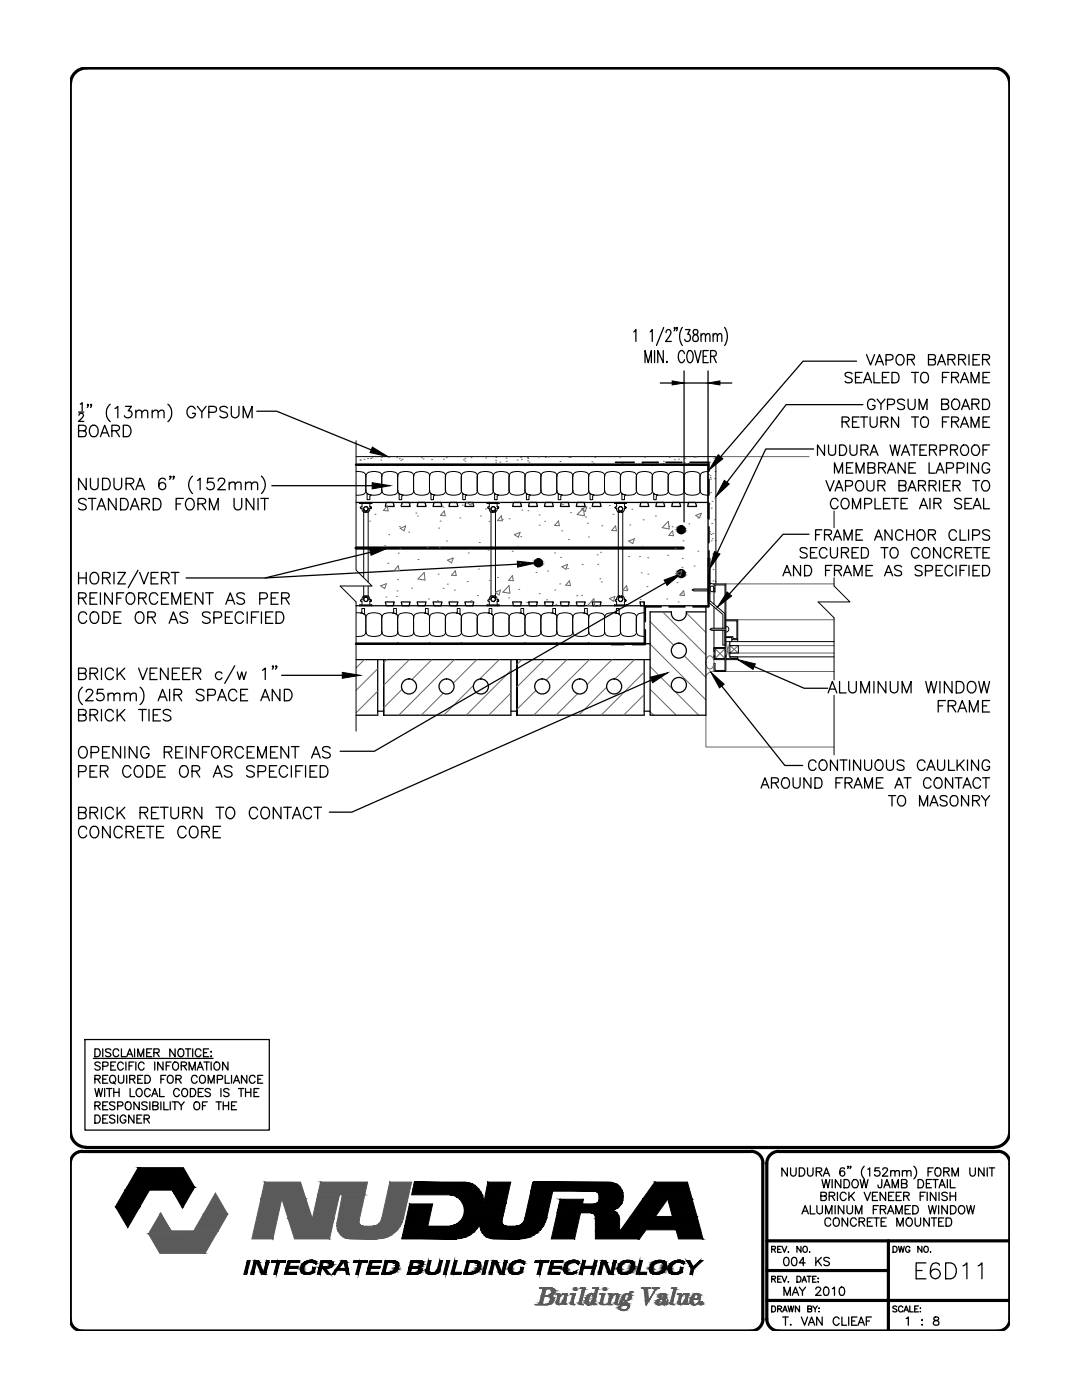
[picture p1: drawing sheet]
<svg xmlns="http://www.w3.org/2000/svg" width="216mm" height="279mm" viewBox="0 0 216 279" stroke-linecap="round" stroke-linejoin="round" font-family="sans-serif">
<!-- layer: LINE65 -->
<g fill="none" stroke="#000" stroke-width=".63">
<path d="M71 109.4h65.3"/>
<circle cx="107.4" cy="112.3" r=".61"/>
<circle cx="135.9" cy="114.5" r=".61"/>
<circle cx="135.9" cy="105.7" r=".61"/>
</g>
<!-- layer: HATCH -->
<g fill="none" stroke="#666" stroke-width=".2">
<path d="M71.8 91.8h.1M71.9 91.8h.1M72.6 91.7h.1M73.3 91.5h.1M73.9 91.5h.1M74.2 91.4h.1M76 91.8h.1M76.1 91.3h.1M79.2 91.3h.1M79.7 91.6h.1M80 91.8h.1M80.2 91.6h.1"/>
<path d="M84.1 91.3h.1M84.4 91.6h.1M86.1 91.7h.1M88.5 91.6h.1M89 91.3h.1M92.5 91.8h.1M92.8 91.5h.1M92.8 92h.1M94 91.3h.1M96.7 92.7h.1M96.9 91.4h.1M98.9 92.4h.1"/>
<path d="M98.9 91.9h.1M98.9 91.3h.1M99.8 92.2h.1M101 91.4h.1M101 92.1h.1M103.2 91.8h.1M103.9 91.3h.1M104 91.7h.1M105.3 91.3h.1M105.3 92h.1M105.3 91.5h.1M105.6 92.2h.1"/>
<path d="M107.5 91.2h.1M108.8 91.3h.1M109.4 91.2h.1M111.6 92.7h.1M111.7 92.1h.1M113.5 91.3h.1M113.8 91.3h.1M115.7 92.7h.1M118.1 92.1h.1M118.4 92.4h.1M118.7 91.3h.1M119.8 92.7h.1"/>
<path d="M123.7 91.3h.1M124.1 92.5h.1M124.5 92.3h.1M128.1 92.6h.1M128.2 92.5h.1M128.6 91.3h.1M130.3 92.3h.1M130.9 92.4h.1M131.1 92.2h.1M131.2 92.6h.1M132.3 92.5h.1M132.4 92.1h.1"/>
<path d="M133.5 91.3h.1M134.5 91.8h.1M135.4 91.6h.1M135.9 91.2h.1M136.6 92.4h.1M136.7 91.5h.1M137.3 92.5h.1M138.5 91.3h.1M138.8 91.2h.1M140.7 92.3h.1M141.4 94.7h.1M141.6 92.2h.1"/>
<path d="M141.7 94.9h.1M141.7 95.3h.1M141.8 98.3h.1M141.8 95.6h.1M142.4 91.4h.1M142.6 95.5h.1M142.7 94.1h.1M73.7 117h.1M73.8 104h.1M74.8 102.6h.1M76 116.9l1.1-.4-.3 1zM76.8 108.9h.1"/>
<path d="M77 119.2h.1M77.3 101l.1 1-.9-.1zM77.4 112.4h.1M77.6 106.7h.1M79.1 119h.1M79.2 117.9h.1M79.3 115.7h.1M79.5 110.4h.1M79.5 112.9l.1 1-.9-.1zM79.7 105.1h.1M79.8 109.5h.1M79.9 105.4l1.1-.4-.4 .9z"/>
<path d="M79.9 100.9h.1M81.5 106.2h.1M81.8 100.4h.1M82.1 117.4h.1M83 102.4h.1M83.3 103h.1M83.4 111.7h.1M84.6 114.2l.2 1.6-1.4-.2zM85.2 109.3h.1M85.5 119.5h.1M87.3 119.9h.1M87.4 114.6h.1"/>
<path d="M87.6 105.4h.1M87.6 109.3h.1M87.8 104h.1M88.4 101.2h.1M88.4 117.4h.1M88.7 102l.1 .9h-.9zM89.1 108h.1M89.3 116.6h.1M89.3 111.8l1.1-.4-.3 .9zM90.6 117.8h.1M90.9 113.9l.1 1-.9-.1zM91.8 103.4h.1"/>
<path d="M92.3 100.8h.1M93.2 116.1h.1M93.2 100.3l.8 .5 .2-.5M93.4 110.3h.1M93.7 109.6h.1M94 119.9h.1M95.3 118.9h.1M95.5 113.6h.1M95.6 108.3h.1M95.9 103h.1M96.9 101.6h.1M97.4 109.8h.1"/>
<path d="M97.6 104.1h.1M97.7 115.9h.1M98.9 118.2l1-.4-.3 .9-.7-.4M99.1 118.1h.1M99.2 115.3h.1M99.6 100.3h.1M100 102.9l.2 1.1-.9-.1zM100.2 103.7h.1M101.5 119.3h.1M101.6 103.5h.1M101.6 116.9l.1 1.5-1.4-.2zM102.2 110h.1"/>
<path d="M102.2 114.9l.2 1-.9-.1zM102.6 106.7l1.2-.5-.4 1zM103.4 109h.1M103.5 117.6h.1M103.7 112.4h.1M103.9 107.1h.1M104.1 101.8h.1M105.3 101.9h.1M106.9 114.2h.1M107.6 102.8h.1M107.6 118.5h.1M107.6 104.8h.1"/>
<path d="M108.7 104h.1M109.1 119.7h.1M109.3 113.9h.1M110.7 110.3h.1M110.7 117.8h.1M111.4 104l.2 .9-.9-.1zM111.7 116.5h.1M111.9 111.2h.1M112.1 105.9h.1M112.1 113.1l1.2-.5-.4 1zM112.2 100.7h.1M113.3 113.4h.1"/>
<path d="M113.4 107.7h.1M113.6 115.9l.2 1-.9-.1zM113.8 102.3h.1M115.1 118.9h.1M115.2 102.7l1.2-1.3 .2 1.5zM116 101.6l1.1-.4-.3 .9zM116 118.8h.1M116.2 112.7h.1M116.9 103.2h.1M117.2 104.4h.1M117.4 107.2h.1M117.6 101.4h.1"/>
<path d="M118.6 101.1h.1M119.1 110.7h.1M119.3 112.6h.1M119.7 115.5h.1M119.9 110.2h.1M120 116.1h.1M120.1 104.9h.1M121.6 100.9h.1M121.6 119.5l1.1-.5-.3 1zM122.3 102.6h.1M122.8 104.9l.2 1h-.9zM124.5 119.2h.1"/>
<path d="M125 116.9l.2 1-.9-.1zM125.1 117.6h.1M125.4 111.1h.1M125.4 108l1.2-.5-.3 1zM125.7 104.8h.1M126.1 101.6h.1M127.6 111.1h.1M127.7 119.6h.1M127.9 114.3h.1M128.1 109h.1M128.3 103.7h.1M129.1 117.1h.1"/>
<path d="M129.3 111.3h.1M129.3 114.6h.1M130.8 103h.1M133 119.5h.1M133.2 110.8h.1M133.4 104l.1 1.6-1.4-.3zM133.4 105.1h.1M134.1 105.1h.1M134.2 105.9l.2 1-1-.1zM134.7 109.5h.1M134.9 114.4l1.2-.5-.4 1zM135.1 116.3h.1"/>
<path d="M135.9 118.5h.1M136.1 113.2h.1M136.1 111.4h.1M136.3 107.9h.1M136.4 117.9l.2 1-.9-.1zM136.5 102.6h.1M137.4 104.5h.1M138.1 117.7h3.2M138.5 113h.1M138.8 102.9l1.1-.5-.3 1zM139.2 110h.1M139.2 103.4h.1"/>
<path d="M141.5 100.6h.1M141.6 106h.1M141.6 106.4h.1M141.7 112.3h.1M141.9 106.7h.1M141.9 101.4h.1M141.9 107.9h.1M142 104.5h.1M142.1 100.1h.1M142.1 107.5h.1M142.2 110.6h.1M142.3 106.5h.1"/>
<path d="M142.3 115.9h.1M142.3 113.7h.1M142.6 103.7h.1M142.7 116.1h.1M142.7 107.9h.1M142.8 110h.1M72.7 131.6l-1.7 1.7M75.4 133.5l-4.4 4.3M75.4 138l-4.4 4.3M77.2 131.6l-.6 .7M80.2 137.6l-3.6 3.7M81.7 131.6l-5.1 5.2"/>
<path d="M86.2 131.6l-4 4M88.4 138.4l-4.4 4.3M90.6 131.6l-11 11.1M94.5 136.8l-6 5.9M95.1 131.6l-4.7 4.7M99.6 131.6l-3.9 3.9M102 133.8l-9 8.9M102 138.3l-4.5 4.4M102.5 120.3h.1M104.1 131.6l-1 1M105.1 120.2h.1M106.9 137.8l-3.8 3.8"/>
<path d="M108.6 131.6l-5.5 5.5M110.9 120.6h.1M113.1 131.6l-4.1 4.1M115.2 138.5l-4.2 4.2M117.6 131.6l-11.1 11.1M118 120.9l-.7-.1 1.2-1.3 .2 1.4M119.5 120.8h.1M121 137.1l-5.5 5.6M122.1 131.6l-4.9 5M126.6 131.6l-3.9 3.9M128.5 134.1l-8.6 8.6M128.5 138.6l-4.1 4.1"/>
<path d="M129.7 137.6l5.2 5.1M129.7 133l4.4 4.4M129.7 128.6l11.2 11.1M129.7 124.1l4.7 4.7M132.2 122.1l8.7 8.6M134.8 138.1l4.6 4.6M135.3 120.1h.1M136.6 130.9l4.3 4.3M137 122.3l3.9 3.9M141.2 131.1a.82 .82 0 0 1 .9 0 .82 .82 0 0 1 .4 .9 1.08 1.08 0 0 1-1.1 1.5 1.72 1.72 0 0 1-.2-2.4zM141.7 125.6h3.1M142.5 134a1.93 1.93 0 0 0-1.7 .9"/>
<path d="M75.4 142.4l-.3 .3M129.7 142.1l.7 .6"/>
</g>
<!-- layer: LINE18 -->
<g fill="none" stroke="#000" stroke-width=".2">
<path d="M71 91.1h71.8v25.4M141.3 117.5h-2.8l-.4 .2 .4 .2h2.8M141.3 118l.4 .4M141.7 117.1l-.4 .4M141.7 116.3l.8 .2M141.8 117.1a.53 .53 0 0 1 .7 .2 .53 .53 0 0 1-.2 .7l-.3 .1a.74 .74 0 0 1-.2-1zM142.5 118v2.6M142.5 125.8v5.8h2.2v2.2h-2v-1.4h-.2v1.6h2.3v-2.4h2.4v-.2M142.5 129.9h.2v-.5h2v.5h.1M142.5 121.1v4.3M142.7 129.9v1M144.2 125.4v-2.8l-2.9-2.5v-8.7h.4v8.5l3 2.6v2.9v-8.7h-2v1.4h-.2v-1.6h2.3v14.4"/>
<path d="M144.2 125.8v2.9h.5M144.7 130.9h.1v.5h2.4M144.7 129.9v1.5h-2v-.5h-.2M144.7 125.8v3.4h-2.2M144.8 123.9h2.2v3.6h-.8v-.4h-1.4M144.8 123.7h2.4v4h-1.2v-.5h-1.2M144.8 128h.8v.8M144.8 125.4h-2.8l-.3 .2 .3 .2h2.8M144.9 125a.57 .57 0 0 1 .5 .6 .57 .57 0 0 1-.5 .5M145.6 128.8h1.7v1.5h-1.7zM145.6 131.1h1.6v.3h-1.6zM145.6 128h20.8"/>
<path d="M145.6 130.3v.8h20.8M146 127.7v.3M147.2 127.7v.3"/>
</g>
<!-- layer: line25 -->
<g fill="none" stroke="#000" stroke-width=".25">
<path d="M141.3 92.7v28.2h-70.3M71 100.3h70.3M77.1 100.3h1.4l.2 .8h-1.8zM80.2 100.3h1.4l.2 .8h-1.7zM83.4 100.3h1.4l.2 .8h-1.8zM86.6 100.3h1.4l.2 .8h-1.8zM89.8 100.3h1.4l.2 .8h-1.8zM92.9 100.3h1.4l.2 .8h-1.7zM102.5 100.3h1.4l.2 .8h-1.8zM105.6 100.3h1.4l.2 .8h-1.7zM108.8 100.3h1.4l.2 .8h-1.8zM112 100.3h1.4l.2 .8h-1.8z"/>
<path d="M115.2 100.3h1.4l.2 .8h-1.8zM118.3 100.3h1.4l.2 .8h-1.7zM127.9 100.3h1.4l.2 .8h-1.8zM131 100.3h1.4l.2 .8h-1.7zM134.2 100.3h1.4l.2 .8h-1.8zM137.4 100.3h1.4l.2 .8h-1.8zM71 131.6h58.7M75.4 131.6v11.1h-4.4M76.9 120.1h1.8l-.2 .8h-1.4zM80.1 120.1h1.7l-.2 .8h-1.4zM83.2 120.1h1.8l-.2 .8h-1.4zM86.4 120.1h1.8l-.2 .8h-1.4z"/>
<path d="M89.6 120.1h1.8l-.2 .8h-1.4zM92.8 120.1h1.7l-.2 .8h-1.4zM102 131.6v11.1h-25.4M102.3 120.1h1.8l-.2 .8h-1.4zM105.5 120.1h1.7l-.2 .8h-1.4zM108.6 120.1h1.8l-.2 .8h-1.4zM111.8 120.1h1.8l-.2 .8h-1.4zM115 120.1h1.8l-.2 .8h-1.4zM118.2 120.1h1.7l-.2 .8h-1.4zM127.7 120.1h.8v.8h-.6zM128.5 120.1v8.4M128.5 131.6v11.1h-25.4"/>
<path d="M128.7 128.5h1M134 122.1a1.5 1.5 0 0 0 1.5 1.8 1.5 1.5 0 0 0 1.4-1.8M137 122.1h3.9M140.9 121.1v21.6h-11.2v-20.6h4.3M75.4 141.9h1.2M76.6 142.7v-11.1v11.1M102 141.9h1.1M103.1 142.7v-11.1v11.1M128.5 141.9h1.2"/>
<circle cx="81.6" cy="137" r="1.5"/>
<circle cx="89.1" cy="137" r="1.5"/>
<circle cx="96" cy="137" r="1.5"/>
<circle cx="108.2" cy="137" r="1.5"/>
<circle cx="115.7" cy="137" r="1.5"/>
<circle cx="122.5" cy="137" r="1.5"/>
<circle cx="135.5" cy="129.8" r="1.5"/>
<circle cx="135.5" cy="136.7" r="1.5"/>
</g>
<!-- layer: LINE65 -->
<g fill="#000" stroke="#000" stroke-width=".2">
<path d="M106.9 112.6h1l-.2 .2zM107.1 111.8h.6zM135.4 106h1l-.2 .2zM135.4 114.8h1l-.2 .2zM135.6 105.2h.6zM135.6 114h.6z"/>
<path d="M106.9 112l-.1 .3h1.2zM106.9 112h1l.1 .3z"/>
<path d="M106.9 112h1l-.8-.2zM107.1 111.8h.6l.2 .2z"/>
<path d="M106.8 112.3l.1 .3h1zM106.8 112.3h1.2l-.1 .3z"/>
<path d="M106.9 112.6l.2 .2h.6zM107.1 112.8h.6z"/>
<path d="M135.4 105.4l-.1 .3h1.2zM135.4 105.4h1l.1 .3z"/>
<path d="M135.4 114.2l-.1 .3h1.2zM135.4 114.2h1l.1 .3z"/>
<path d="M135.4 105.4h1l-.8-.2zM135.6 105.2h.6l.2 .2z"/>
<path d="M135.3 105.7l.1 .3h1zM135.3 105.7h1.2l-.1 .3z"/>
<path d="M135.4 106l.2 .2h.6zM135.6 106.2h.6z"/>
<path d="M135.6 114l-.2 .2h1zM135.6 114h.6l.2 .2z"/>
<path d="M135.3 114.5l.1 .3h1zM135.3 114.5h1.2l-.1 .3z"/>
<path d="M135.4 114.8l.2 .2h.6zM135.6 115h.6z"/>
</g>
<!-- layer: line25 -->
<path d="M142.8 91.1h18.6M144.8 116.5h21.6M142.7 129.4l2 2M144.7 129.4l-2 2M144.8 134h21.6M144.8 128l.8 3.4M145.6 128l-.8 3.4M147.2 123.7h19.2M147.3 128.8l-1.7 1.5h20.8M166.4 128.8h-20.8l1.7 1.5M140.9 142.7v6.4h25.5" fill="none" stroke="#666" stroke-width=".2"/>
<!-- layer: LINE9 -->
<g fill="none" stroke="#000" stroke-width=".2">
<path d="M71 88v25.8l3.2 3.2h-6.3l3.1 3.1v25.8M71.1 94.1l1.4 .2M72.5 94.3a.78 .78 0 0 1 .5 .7M72.5 98.7l-1.4 .1M73 95v2.9a.78 .78 0 0 1-.5 .8M73 97.9a.78 .78 0 0 0 .6 .8M73.3 98.6v1.1h.5v-.7M73.3 98.6l-.1-.1 .4 .2M73.6 94.3a.78 .78 0 0 0-.6 .7M73.6 98.7l.8 .1h.9a.92 .92 0 0 0 .9-.9 1.1 1.1 0 0 0 1.4 .9l1.2-.1M73.6 98.7l.5 .1M74.1 98.8l-.3 .2"/>
<path d="M75.7 94.3l-.9-.2-1.2 .2M75.7 94.3a.78 .78 0 0 1 .5 .7 .78 .78 0 0 1 .6-.7M76.2 95v2.9M78.8 94.3l-.8-.2-1.2 .2M78.8 94.3a.78 .78 0 0 1 .6 .7 .78 .78 0 0 1 .5-.7M79.3 92.7h.2l-.2 .2zM79.3 95v2.9M79.4 97.9a.78 .78 0 0 1-.6 .8M79.4 97.9a.78 .78 0 0 0 .5 .8l-.3-.2v1.2h.6v-.7M80.4 98.8l-.2 .2M82 94.3l-.8-.2-1.3 .2M82 94.3a.78 .78 0 0 1 .6 .7 .78 .78 0 0 1 .5-.7"/>
<path d="M82.5 95v2.9M85.2 94.3l-.8-.2-1.3 .2M85.2 94.3a.78 .78 0 0 1 .5 .7 .78 .78 0 0 1 .6-.7M85.6 92.7h.2l-.1 .2zM85.7 95v2.9M86.3 98.7a.78 .78 0 0 1-.6-.8 1.1 1.1 0 0 1-1.3 .9h-.9a.92 .92 0 0 1-.9-.9 1.1 1.1 0 0 1-1.4 .9l-1.3-.1 .5 .1M86.3 98.7l-.4-.2 .1 1.2h.5v-.7M86.3 98.7l1.2 .1 .9-.1M86.3 98.7l.5 .1M86.8 98.8l-.3 .2M88.4 94.3l-.9-.2-1.2 .2M88.4 94.3a.78 .78 0 0 1 .5 .7 .78 .78 0 0 1 .6-.7"/>
<path d="M88.9 95v2.9M88.9 97.9a.78 .78 0 0 1-.5 .8M88.9 97.9a1.1 1.1 0 0 0 1.4 .9h.8a.92 .92 0 0 0 1-.9 .78 .78 0 0 0 .5 .8M91.5 94.3l-.8-.2-1.2 .2M91.5 94.3a.78 .78 0 0 1 .6 .7 .78 .78 0 0 1 .5-.7M92 92.7h.2l-.2 .2zM92 95v2.9M92.6 98.7l-.3-.2v1.2h.6v-.7M92.6 98.7l.5 .1M93.1 98.8l-.2 .2M94.7 94.3l-.8-.2-1.3 .2M94.7 94.3a.78 .78 0 0 1 .6 .7 .78 .78 0 0 1 .5-.7"/>
<path d="M95.2 95v2.9M97.9 94.3l-.8-.2-1.3 .2M97.9 94.3a.78 .78 0 0 1 .5 .7 .78 .78 0 0 1 .6-.7M98.4 95v2.9M98.6 98.5l.1 1.2h.5v-.7M98.6 98.5l.4 .2M99 98.7a.78 .78 0 0 1-.6-.8 1.1 1.1 0 0 1-1.3 .9h-.9a.92 .92 0 0 1-.9-.9 1.1 1.1 0 0 1-1.4 .9l-1.3-.1M99 98.7l.5 .1M99.5 98.8l-.3 .2M101.1 94.3l-.9-.2-1.2 .2M101.1 94.3a.78 .78 0 0 1 .5 .7 .78 .78 0 0 1 .6-.7M101.6 95v2.9"/>
<path d="M104.2 94.3l-.8-.2-1.2 .2M104.2 94.3a.78 .78 0 0 1 .6 .7 .78 .78 0 0 1 .5-.7M104.7 92.7h.2l-.2 .2zM104.7 95v2.9M105.3 98.7a.78 .78 0 0 1-.5-.8 1.1 1.1 0 0 1-1.4 .9h-.8a.92 .92 0 0 1-1-.9 1.1 1.1 0 0 1-1.4 .9l-1.2-.1M105.3 98.7l-.3-.2v1.2h.6v-.7M105.3 98.7l.5 .1M105.8 98.8l-.2 .2M107.4 94.3l-.8-.2-1.3 .2M107.4 94.3a.78 .78 0 0 1 .6 .7 .78 .78 0 0 1 .5-.7M107.9 95v2.9M110.6 94.3l-.8-.2-1.3 .2"/>
<path d="M110.6 94.3a.78 .78 0 0 1 .5 .7 .78 .78 0 0 1 .6-.7M111 92.7h.2l-.1 .2zM111.1 95v2.9M111.7 98.7a.78 .78 0 0 1-.6-.8 1.1 1.1 0 0 1-1.3 .9h-.9a.92 .92 0 0 1-.9-.9 1.1 1.1 0 0 1-1.4 .9l-1.3-.1M111.7 98.7l-.4-.2 .1 1.2h.5v-.7M111.7 98.7l.5 .1M112.2 98.8l-.3 .2M113.8 94.3l-.9-.2-1.2 .2M113.8 94.3a.78 .78 0 0 1 .5 .7 .78 .78 0 0 1 .6-.7M114.3 95v2.9M114.9 98.7a.78 .78 0 0 1-.6-.8 1.1 1.1 0 0 1-1.4 .9l-1.2-.1M116.9 94.3l-.8-.2-1.2 .2"/>
<path d="M116.9 94.3a.78 .78 0 0 1 .6 .7 .78 .78 0 0 1 .5-.7M117.4 92.7h.2l-.2 .2zM117.4 95v2.9M118 98.7a.78 .78 0 0 1-.5-.8 1.1 1.1 0 0 1-1.4 .9l-1.2-.1M118 98.7l-.3-.2v1.2h.6v-.7M118 98.7l.9 .1h.8a.92 .92 0 0 0 1-.9 1.1 1.1 0 0 0 1.3 .9l1.3-.1M118 98.7l.5 .1M118.5 98.8l-.2 .2M120.1 94.3l-.8-.2-1.3 .2M120.1 94.3a.78 .78 0 0 1 .6 .7 .78 .78 0 0 1 .5-.7M120.6 95v2.9M123.3 94.3l-.8-.2-1.3 .2"/>
<path d="M123.3 98.7a.78 .78 0 0 0 .5-.8 .78 .78 0 0 0 .6 .8l-.4-.2 .1 1.2h.5v-.7M123.3 94.3a.78 .78 0 0 1 .5 .7 .78 .78 0 0 1 .6-.7M123.8 95v2.9M124.9 98.8l-.3 .2M126.5 94.3l-.9-.2-1.2 .2M126.5 94.3a.78 .78 0 0 1 .5 .7 .78 .78 0 0 1 .6-.7M127 95v2.9M129.6 94.3l-.8-.2-1.2 .2M129.6 94.3a.78 .78 0 0 1 .6 .7 .78 .78 0 0 1 .5-.7M130.1 92.7h.2l-.2 .2zM130.1 95v2.9M130.7 98.7a.78 .78 0 0 1-.5-.8 1.1 1.1 0 0 1-1.4 .9h-.8a.92 .92 0 0 1-1-.9 1.1 1.1 0 0 1-1.4 .9l-1.2-.1 .5 .1"/>
<path d="M130.7 98.7l-.3-.2v1.2h.6v-.7M130.7 98.7l1.3 .1 .8-.1M130.7 98.7l.5 .1M131.2 98.8l-.2 .2M132.8 94.3l-.8-.2-1.3 .2M132.8 94.3a.78 .78 0 0 1 .6 .7 .78 .78 0 0 1 .5-.7M133.3 95v2.9M133.4 97.9a.78 .78 0 0 1-.6 .8M133.4 97.9a.78 .78 0 0 0 .5 .8M133.9 98.7l.8 .1h.9a.92 .92 0 0 0 .9-.9 1.1 1.1 0 0 0 1.4 .9h.9a.92 .92 0 0 0 .9-.9 1.29 1.29 0 0 0 1.6 .9M136 94.3l-.8-.2-1.3 .2M136 94.3a.78 .78 0 0 1 .5 .7 .78 .78 0 0 1 .6-.7"/>
<path d="M136.5 95v2.9M139.2 94.3l-.9-.2-1.2 .2M139.2 94.3a.78 .78 0 0 1 .5 .7 .78 .78 0 0 1 .6-.7M139.7 95v2.9M141.3 94.1l-1 .2M71.8 100.3v.2zM71.8 100.5h2.4M71.8 100.3h2.4M71.9 101.3l.3 .2M72.2 101.5l.4 .7M72.2 101.5h.1M72.2 100.5v.7l-.3 .1"/>
<path d="M72.2 119.6h.1M72.2 119.6l-.3 .3 .3 .1v.7M72.6 102.2h.1M72.6 118.9l-.4 .7M72.6 118.9h.1M72.6 102.2h.2M72.6 118.9h.2M72.6 101.5v13.8M72.6 117v2.6M72.8 102.2h.1M72.8 118.9h.1M72.9 102a.44 .44 0 0 1-.2-.7 .44 .44 0 0 1 .7 0 .44 .44 0 0 1-.2 .7"/>
<path d="M72.9 102h.1M72.9 102.2h.1M72.9 119.2a.42 .42 0 0 0-.2 .7 .42 .42 0 0 0 .7 0 .42 .42 0 0 0-.2-.7M72.9 119.2h.1M72.9 119h.1M72.9 102v.2M72.9 119v.2M73.2 102h.1M73.2 102.2h.1M73.2 118.9a.65 .65 0 0 1 .6 .7M73.2 119.2h.1M73.2 118.9v.1"/>
<path d="M73.2 102v.2M73.2 118.9v.3M73.5 101.5v14.7M73.5 117v2.6M73.8 101.5h.2h-.2M73.8 101.5l-.2 .6-.4 .1M73.8 101.5h.1M73.8 119.7h.2h-.2M73.8 119.6h.1M73.8 100.5v.7h.2M73.8 119.6v.1M74 119.7l.1 .1-.1 .2 .1-.2z"/>
<path d="M74.1 101.3l-.1-.1h.1l-.1 .3 .1-.2M74.2 100.3v.2zM97.2 100.3v.2zM97.2 100.5h2.4M97.2 100.3h2.4M97.3 101.3l.3 .2M97.6 101.5l.4 .7M97.6 101.5h.1M97.6 100.5v.7l-.3 .1M97.6 119.6h.1M97.6 119.6l-.3 .2 .1 .2h.2v.7M98 102.2h.1"/>
<path d="M98 118.9l-.4 .7M98 118.9h.1M98 101.5v18.1M98 102.2h.2M98 118.9h.2M98.2 102.2h.1M98.2 118.9h.1M98.3 102a.44 .44 0 0 1-.2-.7 .44 .44 0 0 1 .7 0 .44 .44 0 0 1-.2 .7M98.3 102h.1M98.3 102.2h.1M98.3 119.2a.42 .42 0 0 0-.2 .7 .42 .42 0 0 0 .7 0 .42 .42 0 0 0-.2-.7M98.3 119.2h.1"/>
<path d="M98.3 119h.1M98.3 102v.2M98.3 119v.2M98.6 102h.1M98.6 102.2h.1M98.6 118.9a.65 .65 0 0 1 .6 .7M98.6 119.2h.1M98.6 118.9v.1M98.6 102v.2M98.6 118.9v.3M98.9 101.5v18.1M99.2 101.5h.2h-.2"/>
<path d="M99.2 101.5l-.2 .6-.4 .1M99.2 101.5h.1M99.2 119.7h.2h-.2M99.2 119.6h.1M99.2 100.5v.7h.2M99.2 119.6v.1M99.4 119.7l.1 .1-.1 .2 .1-.2zM99.5 101.3l-.1-.1h.1l-.1 .3 .1-.2M99.6 100.3v.2zM122.6 100.3v.2zM122.6 100.5h2.4M122.6 100.3h2.4"/>
<path d="M122.7 101.3l.3 .2M123 101.5l.4 .7M123 101.5h.1M123 100.5v.7l-.3 .1M123 119.6h.1M123 119.6l-.3 .2 .1 .2h.2v.7M123.4 102.2h.1M123.4 118.9l-.4 .7M123.4 118.9h.1M123.4 101.5v18.1M123.4 102.2h.2M123.4 118.9h.2"/>
<path d="M123.6 102.2h.1M123.6 118.9h.1M123.7 102a.44 .44 0 0 1-.2-.7 .44 .44 0 0 1 .7 0 .44 .44 0 0 1-.2 .7M123.7 102h.1M123.7 102.2h.1M123.7 119.2a.42 .42 0 0 0-.2 .7 .42 .42 0 0 0 .7 0 .42 .42 0 0 0-.2-.7M123.7 119.2h.1M123.7 119h.1M123.7 102v.2M123.7 119v.2M124 102h.1M124 102.2h.1"/>
<path d="M124 118.9a.65 .65 0 0 1 .6 .7M124 119.2h.1M124 118.9v.1M124 102v.2M124 118.9v.3M124.3 101.5v18.1M124.6 101.5h.2h-.2M124.6 101.5l-.2 .6-.4 .1M124.6 101.5h.1M124.6 119.7h.2h-.2M124.6 119.6h.1M124.6 100.5v.7h.2"/>
<path d="M124.6 119.6v.1M124.8 119.7l.1 .1-.1 .2 .1-.2zM124.9 101.3l-.1-.1h.1l-.1 .3 .1-.2M125 100.3v.2zM166.4 115.3v1.7l3.2 3.1h-6.3l3.1 3.2v12.4M166.4 102v3.3M71.1 122.3l1.4 .2-.5-.2M71.8 120.7v.2zM71.8 120.7h2.4M71.8 120.9h2.4M72.2 122.2v-.8h.5v1.1M72.2 122.1l-.2 .2"/>
<path d="M72.5 126.9l-1.4 .1M72.8 122.5v.1M72.8 122.7l-.3-.2a.78 .78 0 0 1 .5 .7v2.9M73 126.1a.78 .78 0 0 1-.5 .8M73 126.1a1.1 1.1 0 0 0 1.4 .9h.9a.92 .92 0 0 0 .9-.9 1.1 1.1 0 0 0 1.4 .9l1.2-.1M74 120h-.2v.7M74.2 120.7v.2zM76.2 123.2v2.9M78.5 122.2v-.8h.6l.1 1.3-.4-.2a.78 .78 0 0 1 .6 .7M78.6 122.1l-.3 .2 .5 .2-.8-.2h-.8a.92 .92 0 0 0-1 .9 1.1 1.1 0 0 0-1.4-.9h-.8a.92 .92 0 0 0-1 .9M78.8 126.9a.78 .78 0 0 0 .6-.8 .78 .78 0 0 0 .5 .8M79.3 128.3l.2 .2h-.2z"/>
<path d="M79.3 123.2v2.9M79.9 122.5a.78 .78 0 0 0-.5 .7M79.9 126.9l.9 .1h.8a.92 .92 0 0 0 1-.9 1.1 1.1 0 0 0 1.3 .9h.9a.92 .92 0 0 0 .9-.9 1.1 1.1 0 0 0 1.4 .9l1.3-.1M82.5 123.2v2.9M84.9 122.2v-.8h.5v1.1M84.9 122.1l-.2 .2 .5 .2M85.2 122.5l-.8-.2h-.9a.92 .92 0 0 0-.9 .9 1.1 1.1 0 0 0-1.4-.9l-1.3 .2M85.2 122.5l.3 .1v-.1M85.7 128.3l.1 .2h-.2zM85.7 123.2v2.9M88.4 122.5l-.9-.2h-.8a.92 .92 0 0 0-1 .9 .78 .78 0 0 0-.5-.7M88.4 126.9a.78 .78 0 0 0 .5-.8 1.1 1.1 0 0 0 1.4 .9h.8a.92 .92 0 0 0 1-.9 1.1 1.1 0 0 0 1.4 .9h.8a.92 .92 0 0 0 1-.9 1.1 1.1 0 0 0 1.3 .9h.9a.92 .92 0 0 0 .9-.9 1.1 1.1 0 0 0 1.4 .9h.9a.92 .92 0 0 0 .9-.9 1.1 1.1 0 0 0 1.4 .9h.8a.92 .92 0 0 0 1-.9 1.1 1.1 0 0 0 1.4 .9h.8a.92 .92 0 0 0 1-.9 1.1 1.1 0 0 0 1.3 .9h.9a.92 .92 0 0 0 .9-.9 1.1 1.1 0 0 0 1.4 .9h.9a.92 .92 0 0 0 .9-.9 .78 .78 0 0 0 .6 .8"/>
<path d="M88.4 122.5a.78 .78 0 0 1 .5 .7M88.9 123.2v2.9M91.2 122.2v-.8h.6v1.1M91.3 122.1l-.2 .2 .4 .2M91.5 122.5l-.8-.2h-.8a.92 .92 0 0 0-1 .9M91.5 122.5l.4 .1-.1-.1M92 128.3l.2 .2h-.2zM92 123.2v2.9M95.2 123.2v2.9M97.2 120.7v.2zM97.2 120.7h2.4M97.2 120.9h2.4"/>
<path d="M97.6 122.2v-.8h.5v1.1M97.6 122.1l-.2 .2 .5 .2M97.9 122.5l-.8-.2h-.9a.92 .92 0 0 0-.9 .9 1.1 1.1 0 0 0-1.4-.9h-.8a.92 .92 0 0 0-1 .9 .78 .78 0 0 0-.6-.7M97.9 122.5l.3 .1v-.1M98.4 123.2v2.9M99.4 120h-.2v.7M99.6 120.7v.2zM101.6 123.2v2.9M103.9 122.2v-.8h.6v1.1M104 122.1l-.2 .2 .4 .2M104.2 122.5l-.8-.2h-.8a.92 .92 0 0 0-1 .9 1.1 1.1 0 0 0-1.4-.9h-.8a.92 .92 0 0 0-1 .9 .78 .78 0 0 0-.5-.7M104.2 122.5l.4 .2"/>
<path d="M104.5 122.5l.1 .1M104.7 128.3l.2 .2h-.2zM104.7 123.2v2.9M107.9 123.2v2.9M110.3 122.2v-.8h.5v1.1M110.3 122.1l-.2 .2 .5 .2M110.6 122.5l-.8-.2h-.9a.92 .92 0 0 0-.9 .9 1.1 1.1 0 0 0-1.4-.9h-.8a.92 .92 0 0 0-1 .9 .78 .78 0 0 0-.6-.7M110.6 122.5l.3 .1v-.1M110.6 122.5a.78 .78 0 0 1 .5 .7 1.1 1.1 0 0 1 1.4-.9h.9a.92 .92 0 0 1 .9 .9 .78 .78 0 0 1 .6-.7M111.1 128.3l.1 .2h-.2zM111.1 123.2v2.9M114.3 123.2v2.9"/>
<path d="M114.9 126.9l.8 .1h.8a.92 .92 0 0 0 1-.9 1.1 1.1 0 0 0 1.4 .9h.8a.92 .92 0 0 0 1-.9 1.1 1.1 0 0 0 1.3 .9l1.3-.1M116.4 122.3l.5 .2M116.6 122.2v-.8h.6v1.1M116.7 122.1l-.2 .2M116.9 122.5l-.8-.2-1.2 .2M116.9 122.5l.4 .1-.1-.1M117.4 128.3l.2 .2h-.2zM117.4 123.2v2.9M120.6 123.2v2.9M122.6 120.7v.2zM122.6 120.7h2.4M122.6 120.9h2.4"/>
<path d="M123 122.2v-.8h.5l.1 1.3-.3-.2a.78 .78 0 0 1 .5 .7 .78 .78 0 0 1 .6-.7M123 122.1l-.2 .2 .5 .2-.8-.2h-.9a.92 .92 0 0 0-.9 .9 1.1 1.1 0 0 0-1.4-.9h-.8a.92 .92 0 0 0-1 .9 .78 .78 0 0 0-.6-.7M123.3 126.9a.78 .78 0 0 0 .5-.8 .78 .78 0 0 0 .6 .8M123.8 123.2v2.9M124.4 126.9l.8 .1h.9a.92 .92 0 0 0 .9-.9 1.28 1.28 0 0 0 1.6 .9M124.8 120h-.2v.7M125 120.7v.2zM127 123.2v2.9M128.6 122.3a1.28 1.28 0 0 0-1.6 .9 1.1 1.1 0 0 0-1.4-.9l-1.2 .2M166.4 138.8v11.9"/>
<circle cx="73" cy="119.6" r=".44"/>
<circle cx="73" cy="101.5" r=".44"/>
<circle cx="98.4" cy="119.6" r=".44"/>
<circle cx="98.4" cy="101.5" r=".44"/>
<circle cx="123.8" cy="101.5" r=".44"/>
<circle cx="123.8" cy="119.6" r=".44"/>
</g>
<!-- layer: LINE50 -->
<path d="M71 92.7h70.3M71 128.5h57.5" fill="none" stroke="#000" stroke-width=".51"/>
<!-- layer: 0 -->
<path d="M73 101.1h.1M98.4 101.1h.1M123.8 101.1h.1M73 120h.1M98.4 120h.1M123.8 120h.1" fill="none" stroke="#000" stroke-width=".25"/>
<!-- layer: HATCH -->
<g fill="none" stroke="#000" stroke-width=".34">
<path d="M122.8 92.3h3.7M128.2 92.3h3.1M132.9 92.3h3.2M137.7 92.3h3.7v1.8M141.4 95.6v3.2M141.4 100.4v3.2M141.4 105.1v3.2M141.4 109.9v3.2M141.4 114.7v1.7M141.6 113.6l-.2 7.5h-3.1M122 128.6h2.6M128.7 125.7v2.9h-2.5"/>
<path d="M131.9 121.1h-3.2v3M133.5 121.1h3.2"/>
</g>
<!-- layer: TEXT -->
<g fill="#000" stroke="#000" stroke-width=".2">
<path d="M134.1 76l2.4 .4-2.4 .4zM141.3 76.4l2.4-.4v.8zM74.3 96.3l3.6 .6-3.6 .7zM74.3 89.2l3.1 1.9-3.6-.8zM143.3 90.7l.9 .9-2.8 2.2zM144.5 95.9l1 .7-2.7 2.5zM73.8 109.7l3.6-.3-3.3 1.4zM103.2 112l3.6 .4-3.5 .8zM132.5 115.8l3.4-1.3-2.8 2.3zM142.6 110.1l1.1 .5-2.1 3zM145.1 118.1l.9 .8-2.9 2.3zM68.3 134.2l3.6 .6-3.6 .6z"/>
<path d="M129.7 135.2l3.5-.9-3 2zM141.8 134.1l2.7 2.5-.9 .7zM147.2 131.6l3.5 .9-.4 1.1z"/>
</g>
<g fill="none" stroke="#000" stroke-width=".25">
<path d="M126.5 66.2l.4-.4v2.3M128.7 72.4v-2.4l.6 2.4 .7-2.4v2.4M129.7 66.2l.4-.4v2.3M130.6 70v2.4M131.8 76.4h2.3M132.3 70v2.4l-1.1-2.4v2.4M132.4 65.3l-1.4 3.6M132.9 66.4v-.2a.49 .49 0 0 1 .3-.4 .49 .49 0 0 1 .5 .1l.1 .1a.91 .91 0 0 1-.2 1l-.8 1.1h1.2M133.1 72.1v.3zM134.7 65.4l-.1 .2-.1-.2h.2l-.2 .6M135.1 65.4v.2l-.1-.2h.1l-.1 .6M136.2 65.3a3.2 3.2 0 0 0 0 3.6"/>
<path d="M136.5 74v30.2M136.5 76.4h4.8M136.6 70.6a.57 .57 0 0 0-.6-.7 .57 .57 0 0 0-.6 .7v1.2a.57 .57 0 0 0 .6 .6 .57 .57 0 0 0 .6-.6M136.8 65.8h.9l-.5 .9h.2a.71 .71 0 0 1 .3 1 .71 .71 0 0 1-1 .2l-.1-.2M137.3 70.1l.2-.1a1.05 1.05 0 0 1 .8 1.4l-.1 .4a.57 .57 0 0 1-.9 .4l-.3-.8v-.5zM138.4 65.9a.6 .6 0 0 0 .1 .8 .72 .72 0 0 1 .9 .8 .72 .72 0 0 1-1 .6l-.1-.2a.83 .83 0 0 1 .7-1.2 .55 .55 0 0 0 0-.9zM138.6 70l.6 2.4 .7-2.4M139.9 67l.4-.4 .4 .1 .1 1.4M139.9 66.6v1.5M140.3 71.1h.6M140.8 67l.4-.4 .4 .1 .1 1.4M141.3 74v29.4"/>
<path d="M141.3 70h-1v2.4h1M141.8 71.1h.7a.59 .59 0 0 0 .4-.6 .59 .59 0 0 0-.4-.5h-.7v2.4M142.3 67l.4-.4 .4 .1v1.4M142.3 66.6v1.5M142.3 71.1l.6 1.3M143.1 67l.5-.4 .3 .1 .1 1.4M143.7 76.4h2.3M144.6 65.3a3.2 3.2 0 0 1 0 3.6M170 74.6a.78 .78 0 0 0-.7-.3 .78 .78 0 0 0-.7 .5l.2 .3 .8 .3a.5 .5 0 0 1 .4 .4 .5 .5 0 0 1-.2 .5 .95 .95 0 0 1-1.2-.2M170.7 75.3h.8M170.9 72.1h-10.7l-16.4 19.1M172 74.3h-1.3v2.1h1.3"/>
<path d="M172.3 76.4l.8-2.1 .8 2.1M172.6 75.7h1M172.9 70.8l.8 2 .8-2M174.4 74.3v2.1h1.2M174.7 72.8l.8-2 .8 2M175 79.7l.8 .9v1.1M175 72.2h1M176.1 75.3h.8M176.6 79.7l-.8 .9M176.8 71.9l1.2-.2a.53 .53 0 0 0 .2-.6 .53 .53 0 0 0-.5-.3h-.9v2M177.4 74.3h-1.3v2.1h1.3M178 74.3h.7a1.12 1.12 0 0 1 .7 1.1 1.12 1.12 0 0 1-.7 1h-.7z"/>
<path d="M179 71.1l.2-.2a1 1 0 0 1 1.2 .4 1 1 0 0 1-.2 1.2 .86 .86 0 0 1-1.1 .2 .86 .86 0 0 1-.3-1.1zM180.5 80a.8 .8 0 0 0-1.4 .1 1.35 1.35 0 0 0 1.2 .7l.2 .6a.93 .93 0 0 1-1.4 0M181.1 71.7h1.2l.2-.6-.2-.2-.3-.1h-.9v2M181.2 79.7v1.4a.71 .71 0 0 0 .7 .6 .71 .71 0 0 0 .7-.6v-1.4M181.8 71.7l.7 1.1M181.9 74.3h1.4M182.6 74.3v2.1M183.9 74.6a.77 .77 0 0 1 .9-.3 .77 .77 0 0 1 .5 .8 .9 .9 0 0 1-.2 1 .9 .9 0 0 1-1 .2 1.39 1.39 0 0 1-.2-1.7zM185.3 71.7h1.2l.2-.3-.2-.5-1.2-.1v2h.9h.3l.2-.3a.55 .55 0 0 0-.5-.8M187.1 72.8l.8-2 .8 2M187.4 72.2h1M188.1 75.3h.8"/>
<path d="M189.2 71.7h1.2l.2-.6-.2-.2-.3-.1h-.9v2M189.4 74.3h-1.3v2.1M189.9 75.3h.9l.3-.2a.46 .46 0 0 0 0-.7l-1.2-.1v2.1M189.9 71.7l.7 1.1M190.3 79.7a1.04 1.04 0 0 1 1.2 .7 1.04 1.04 0 0 1-.6 1.3 1.09 1.09 0 0 1-1.1-.7 1.09 1.09 0 0 1 .5-1.3zM190.6 75.3l.7 1.1M191.3 71.7h.9l.3-.1a.46 .46 0 0 0 0-.7l-1.2-.1v2M191.7 76.4l.8-2.1 .8 2.1M192 71.7l.7 1.1M192 75.7h1M193.4 70.8v2M193.8 76.4v-2.1l.8 2.1 .7-2.1v2.1"/>
<path d="M194.2 71.7h.8M195.5 70.8h-1.3v2h1.3M196.1 79.7h.6a1.09 1.09 0 0 1 .8 1 1.09 1.09 0 0 1-.8 1h-.6zM196.1 71.7h1.1a.47 .47 0 0 0 0-.8l-1.1-.1v2M196.1 75.3h.8M196.7 71.7l.8 1.1M197.5 74.3h-1.4v2.1h1.4M15.7 86l1.3-.2a.51 .51 0 0 0 0-.8l-1.3-.1v2.3h1a.59 .59 0 0 0 .5-.6 .59 .59 0 0 0-.5-.6M15.7 82.2h1M15.8 82.9l.3-.4 .4 .1 .2 .2-.3 .5-.7 .8h1M16 80.7l.4-.3v1.6M17.2 95.4v2.3l-1.5-2.3v2.3"/>
<path d="M17.2 99.8a.85 .85 0 0 0-.8-.4 .85 .85 0 0 0-.7 .6l.2 .4 .8 .3a.61 .61 0 0 1 .3 1 1.09 1.09 0 0 1-1.3-.3M17.6 80.8l-.1 .1-.1-.1h.2l-.2 .5M17.6 99.5h1.5M18 85.2a.84 .84 0 0 1 1-.3 .84 .84 0 0 1 .6 .9 1.02 1.02 0 0 1-.3 1 1.02 1.02 0 0 1-1 .3l-.3-.3a1.46 1.46 0 0 1 0-1.6zM18 95.4v1.7a.77 .77 0 0 0 .8 .6 .77 .77 0 0 0 .8-.6v-1.7M18.3 80.8l-.1 .1-.2-.1h.3l-.3 .5M18.4 99.5v2.3M20 87.2l.9-2.3 .9 2.3M20.3 86.4h1.1M20.5 95.4h.7a1.22 1.22 0 0 1 .8 1.2 1.22 1.22 0 0 1-.8 1.1h-.7zM22 80.7a2.34 2.34 0 0 0 0 3.4M22.3 86l1.3-.2a.51 .51 0 0 0 0-.8l-1.3-.1v2.3"/>
<path d="M22.7 95.4v1.7a.77 .77 0 0 0 .8 .6 .77 .77 0 0 0 .8-.6v-1.7M23 81.5l.5-.4v2.3M23.1 86l.7 1.2M23.2 99.5v2.3l-1.6-2.3v2.3M24.1 99.5h.7a1.22 1.22 0 0 1 .8 1.1 1.22 1.22 0 0 1-.8 1.2h-.7zM24.6 84.9h.8a1.22 1.22 0 0 1 .8 1.1 1.22 1.22 0 0 1-.8 1.2h-.8zM25 81.1h1.2l-.6 .9a.74 .74 0 0 1 .8 .8 .74 .74 0 0 1-1.1 .6l-.4-.2-.1-.2M25.2 96.5h.9a.57 .57 0 0 0 .5-.8l-.5-.3h-.9v2.3M25.9 96.5l.8 1.2M27.1 82.3l.5-.4 .6 .1 .1 1.4M27.1 97.7l.9-2.3 .8 2.3M27.1 81.9v1.5"/>
<path d="M27.4 97h1.1M28.3 82.3l.5-.4 .6 .1 .1 1.4M30.4 82.3l.5-.4 .6 .1 .1 1.4M30.4 81.9v1.5M30.6 99.5h.7a1.22 1.22 0 0 1 .8 1.1 1.22 1.22 0 0 1-.8 1.2h-.7zM31.6 82.3l.5-.4 .6 .1v1.4M33 95.8a.68 .68 0 0 0-1-.3 2.16 2.16 0 0 0-.2 1.9 .7 .7 0 0 0 1.1 .1 .7 .7 0 0 0-.2-1.1 .7 .7 0 0 0-1 .6M33.5 80.7a2.34 2.34 0 0 1 0 3.4M34.1 95.1l-.1 .1-.2-.1h.3l-.3 .6M34.7 95.1l-.1 .1-.1-.1h.2l-.2 .6M36.6 99.5h-1.4v2.3M37.2 99.8l.2-.2a1.05 1.05 0 0 1 1.3 .3 1.05 1.05 0 0 1 0 1.3 .85 .85 0 0 1-1 .6 .85 .85 0 0 1-.7-.9v-.5z"/>
<path d="M38.4 95a2.34 2.34 0 0 0 0 3.5M39 81.6a.85 .85 0 0 0-1-.5 .85 .85 0 0 0-.7 .9 .94 .94 0 0 0 .3 1.2 .94 .94 0 0 0 1.2-.2l.2-.5h-.6M39.4 81.1l.9 1.1v1.2M39.4 95.9l.5-.5v2.3M41.1 81.1l-.8 1.1M41.7 82.3l1.3-.1a.61 .61 0 0 0 .2-.7 .61 .61 0 0 0-.6-.4h-.9v2.3M42.6 95.4h-1.1l-.1 1a.8 .8 0 0 1 1.2 0 .8 .8 0 0 1-.2 1.2 .8 .8 0 0 1-1.2-.3M43.5 96l.2-.3a.75 .75 0 0 1 1.1 0 .74 .74 0 0 1-.3 .9l-1.1 1.1h1.6M45.4 81.4a.85 .85 0 0 0-.8-.3 .85 .85 0 0 0-.7 .5l.2 .4 .9 .3a.57 .57 0 0 1 .2 1 1.01 1.01 0 0 1-1.3-.3M45.7 96.6l.6-.4 .5 .1 .1 1.4M45.7 96.2v1.5M46.2 81.1v1.6a.77 .77 0 0 0 .7 .7 .77 .77 0 0 0 .8-.7v-1.6"/>
<path d="M46.7 99.5v1.6a.77 .77 0 0 0 .8 .7 .77 .77 0 0 0 .7-.7v-1.6M46.9 96.6l.6-.4 .5 .1 .1 1.4M48.5 83.4v-2.3l.9 2.3 .9-2.3v2.3M49 96.6l.5-.4 .6 .1 .1 1.4M49 96.2v1.5M50.2 96.6l.5-.4 .6 .1 .1 1.4M50.6 99.5v2.3l-1.5-2.3v2.3M51.2 82.1h4l18.9 7.7M51.5 99.5v2.3M52 99.5h1.6M52.2 95a2.34 2.34 0 0 1 0 3.5M52.8 99.5v2.3"/>
<path d="M54.2 96.9h20.1M162.4 89.6h-9.6l-9.7 20.7M164.5 88.8v2.1l-1.4-2.1v2.1M164.8 95.9l.8 2.1 .8-2.1M165.3 88.8v1.5a.71 .71 0 0 0 .7 .6 .71 .71 0 0 0 .7-.6v-1.5M166.5 94.4v-2l.8 2 .8-2v2M166.6 98l.8-2.1 .8 2.1M166.9 97.3h1M167.2 100a.78 .78 0 0 0-.9-.5 .78 .78 0 0 0-.6 .8v.4a.78 .78 0 0 0 .6 .9 .78 .78 0 0 0 .9-.6M167.5 88.8h.7a1.09 1.09 0 0 1 .7 1 1.09 1.09 0 0 1-.7 1.1h-.7zM168 84.2h.9a.51 .51 0 0 0 .4-.8l-.4-.2h-.9v2.1M168.2 99.6a1.01 1.01 0 0 1 1.2 .4 1.01 1.01 0 0 1-.2 1.2 .77 .77 0 0 1-.9 .3 .77 .77 0 0 1-.5-.8 1.3 1.3 0 0 1 .4-1.1z"/>
<path d="M168.7 97l1.2-.1a.53 .53 0 0 0 .2-.6 .53 .53 0 0 0-.5-.4h-.9v2.1M168.7 84.2l.7 1.1M168.9 93.3h.8M169.6 88.8v1.5a.71 .71 0 0 0 .7 .6 .71 .71 0 0 0 .7-.6v-1.5M170.1 84.2h.8M170.2 92.4h-1.3v2h1.3M170.8 94.4v-2l.8 2 .8-2v2M170.9 96.2a.86 .86 0 0 1 1.1-.1 .86 .86 0 0 1 .3 1.1 .8 .8 0 0 1-.8 .8 .8 .8 0 0 1-.8-.8zM171.4 83.2h-1.3v2.1h1.3M171.7 83.2h1.4M171.8 89.8l1.2-.1a.47 .47 0 0 0 0-.8l-1.2-.1v2.1M172.2 80.8h-15.3l-11.9 15.5"/>
<path d="M172.4 83.2v2.1M172.5 89.8l.7 1.1M173 95.9v1.5a.71 .71 0 0 0 .7 .6 .71 .71 0 0 0 .7-.6v-1.5M173.2 93.3l1.2-.1a.47 .47 0 0 0 0-.8h-1.2v2l1.2-.1a.56 .56 0 0 0 .2-.6 .56 .56 0 0 0-.5-.4M173.6 83.2v1.5a.71 .71 0 0 0 .7 .6 .71 .71 0 0 0 .7-.6v-1.5M173.6 90.9l.8-2.1 .8 2.1M173.9 90.2h1M174.6 80.1a.77 .77 0 0 0-.9-.4 .77 .77 0 0 0-.6 .7 .92 .92 0 0 0 .2 1 .92 .92 0 0 0 1 .2l.2-.2 .1-.5h-.5M174.6 99.5v2h1.2M175.2 96.9l1.2-.1 .2-.3-.1-.4-.4-.2h-.9v2.1M175.3 93.3l1.2-.1a.47 .47 0 0 0 0-.8h-1.2v2M175.8 84.2l1.2-.1 .2-.3-.1-.4-.4-.2h-.9v2.1"/>
<path d="M175.9 96.9l.7 1.1M176 93.3l.7 1.1M176.5 84.2l.7 1.1M177.1 80.8l1.2-.2a.53 .53 0 0 0 .2-.6 .53 .53 0 0 0-.5-.3h-.9v2M177.1 94.4l.8-2 .8 2M177.4 93.8h1M177.6 88.8l.5 2.1 .5-2.1 .5 2.1 .5-2.1M177.6 99.5h-1.3v2h1.3M177.9 99.5h1.4M178.6 99.5v2M179.3 83.2v2.1l-1.4-2.1v2.1M179.4 96.9l1.2-.1 .2-.3-.1-.4-.4-.2h-.9v2.1h.9l.4-.2v-.7l-.4-.2"/>
<path d="M179.9 90.9l.8-2.1 .8 2.1M180.2 90.2h1M180.6 92.4v2l-1.4-2v2M181.1 99.5h-1.3v2h1.3M181.2 98l.8-2.1 .8 2.1M181.4 93.3h.8M181.5 97.3h1M181.7 88.8h1.4M181.9 83.2h1.4M182.4 88.8v2.1M182.6 83.2v2.1M182.7 92.4h-1.3v2h1.3"/>
<path d="M183.3 96.9l1.2-.1a.47 .47 0 0 0 0-.8l-1.2-.1v2.1M183.4 81.7v-2l.8 2 .8-2v2M183.6 89.8h.8M183.9 83.5a.77 .77 0 0 1 .8-.3 .77 .77 0 0 1 .6 .8 .92 .92 0 0 1-.2 1 .92 .92 0 0 1-1 .2 1.39 1.39 0 0 1-.2-1.7zM184 96.9l.7 1.1M184.9 88.8h-1.3v2.1h1.3M185.4 92.4v2h1.2M185.4 96.9l1.2-.1a.47 .47 0 0 0 0-.8l-1.2-.1v2.1M185.5 89.8l1.2-.1a.47 .47 0 0 0 0-.8l-1.2-.1v2.1M185.6 99.5v2M186.1 96.9l.7 1.1M186.2 89.8l.7 1.1"/>
<path d="M186.8 94.4l.8-2 .8 2M187.1 93.8h1M187.5 95.9v2.1M187.6 89.9h.9a.56 .56 0 0 0 .5-.4 .56 .56 0 0 0-.2-.6l-1.2-.1v2.1M187.9 80.6h.9a.51 .51 0 0 0 .4-.8l-.4-.1h-.9v2h.9a.53 .53 0 0 0 .5-.3 .53 .53 0 0 0-.2-.6l-.3-.2M188.1 84.2h.8M188.3 96.9h.8M188.9 93.5l1.2-.2 .2-.3-.1-.5-.4-.1h-.9v2M189.4 83.2h-1.3v2.1M189.6 95.9h-1.3v2.1h1.3M189.7 89.8l1.2-.1a.47 .47 0 0 0 0-.8l-1.2-.1v2.1M189.9 84.2h.9a.51 .51 0 0 0 .3-.8l-.3-.2h-.9v2.1"/>
<path d="M190.2 96.9l1.2-.1a.47 .47 0 0 0 0-.8l-1.2-.1v2.1M190.4 89.8l.7 1.1M190.6 84.2l.7 1.1M190.9 96.9l.7 1.1M191 93.5h.9a.56 .56 0 0 0 .5-.4 .56 .56 0 0 0-.2-.7h-1.2v2M191.7 85.3l.8-2.1 .8 2.1M191.9 81.7l.8-2 .8 2M191.9 89.1a.77 .77 0 0 1 .9-.3 .77 .77 0 0 1 .5 .8 .92 .92 0 0 1-.2 1 .92 .92 0 0 1-1 .2l-.2-.2a1.3 1.3 0 0 1 0-1.5zM191.9 99.8a.79 .79 0 0 0-.8-.4 .79 .79 0 0 0-.6 .6l.2 .3 1.1 .4 .1 .5a.93 .93 0 0 1-1.4 0M192 84.6h1M192.2 81.1h1M193.1 92.4v2"/>
<path d="M193.8 85.3v-2.1l.8 2.1 .7-2.1v2.1M193.9 99.5h-1.4v2h1.4M193.9 80.6l1.3-.1 .1-.3v-.4l-.4-.1h-1v2M194.1 89.1l.2-.2a1 1 0 0 1 1.2 .4 1 1 0 0 1-.2 1.3 .86 .86 0 0 1-1.2 .1 .86 .86 0 0 1-.2-1.1zM194.1 95.9h1.4M194.7 80.6l.6 1.1M194.7 95.9v2.1M195.3 92.4v2l-1.4-2v2M196.1 96.2a.77 .77 0 0 1 .8-.3 .77 .77 0 0 1 .6 .8 .92 .92 0 0 1-.3 1 .92 .92 0 0 1-.9 .2l-.2-.2a1.3 1.3 0 0 1 0-1.5zM196.1 84.2h.8M196.1 89.8h.8M196.3 99.5v2h1.2"/>
<path d="M197.5 83.2h-1.4v2.1h1.4M197.5 88.8h-1.4v2.1M197.5 92.9a.76 .76 0 0 0-.9-.5 .76 .76 0 0 0-.6 .8 .9 .9 0 0 0 .2 1 .9 .9 0 0 0 1 .1l.2-.2 .1-.5h-.6M15.7 119.4h1a.58 .58 0 0 0 .5-.7l-.2-.3-1.3-.1v2.3M15.7 114.2v2.3M15.7 115.3h1.5M16.4 119.4l.8 1.2M17.2 114.2v2.3M18 119.4h.8M18.2 114.6l.2-.2a1.05 1.05 0 0 1 1.2 .3 1.05 1.05 0 0 1 0 1.3 .83 .83 0 0 1-1 .5 .83 .83 0 0 1-.6-.8v-.6zM19.4 118.3h-1.4v2.3h1.4M19.4 101.8l.8-2.3 .9 2.3"/>
<path d="M19.7 101h1.1M20 118.3v2.3M20.5 115.3h.9a.58 .58 0 0 0 .6-.6l-.2-.3-.4-.2h-.9v2.3M21.2 115.3l.8 1.2M22.4 118.3v2.3l-1.5-2.3v2.3M22.7 114.2v2.3M23.3 119.4h.8M23.5 114.2h1.5l-1.5 2.3h1.5M24.7 118.3h-1.4v2.3M25.4 118.6a.86 .86 0 0 1 .9-.3 .86 .86 0 0 1 .6 .9 1 1 0 0 1-.2 1.1 1 1 0 0 1-1.1 .2 1.46 1.46 0 0 1-.2-1.9zM26 101.8l.9-2.3 .8 2.3M26.3 101h1.1"/>
<path d="M27.5 113.8l-1.9 3.5M27.7 119.4h.9a.58 .58 0 0 0 .6-.7l-.2-.3-1.3-.1v2.3M27.9 114.2l.8 2.3 .9-2.3M28.3 100.6l1.3-.2a.51 .51 0 0 0 0-.8l-1.3-.1v2.3M28.4 119.4l.8 1.2M29.1 100.6l.7 1.2M30.2 115.3h.8M31.5 118.8a.86 .86 0 0 0-1-.5 .86 .86 0 0 0-.7 .9 1 1 0 0 0 .2 1.1 1 1 0 0 0 1.1 .2l.4-.5M31.6 114.2h-1.4v2.3h1.4M32.2 115.3h1a.58 .58 0 0 0 .6-.6l-.3-.3-.3-.2h-1v2.3M32.2 119.4h.9M33 115.3l.8 1.2"/>
<path d="M33.6 118.3h-1.4v2.3h1.4M34.2 114.2h1.5M34.9 114.2v2.3M35.2 100.6h.8M36.9 119.4h.9M38.3 118.3h-1.4v2.3h1.4M39.5 100.6l1.3-.2a.51 .51 0 0 0 0-.8l-1.3-.1v2.3M40.3 100.6l.7 1.2M40.5 118.3v2.3l-1.5-2.3v2.3M41 118.3h1.6M41.8 101.8v-2.3l.9 2.3 .8-2.3v2.3M41.8 118.3v2.3"/>
<path d="M45.4 119.8h1.1M48.8 118.6a1.07 1.07 0 0 0-1.5 0 .54 .54 0 0 0 .4 .7l.7 .2a.57 .57 0 0 1 .2 1 1.01 1.01 0 0 1-1.3-.2M51.8 119.5h1l.4-.2a.58 .58 0 0 0 .1-.6 .58 .58 0 0 0-.5-.4h-1v2.3M54.1 119.4h.9M55.5 118.3h-1.4v2.3h1.4M56.2 119.4h1a.58 .58 0 0 0 .5-.7l-.2-.3-1.3-.1v2.3M57 119.4l.7 1.2M73.9 110.2l-21 5.1M103.3 112.6l-50.4 2.7h-15.8M132.8 116.3l-58.1 33.6h-6.8M156.2 114.9l.8-2.1 .8 2.1M156.5 114.2h1"/>
<path d="M159.7 112.8v2.1l-1.4-2.1v2.1M160.5 112.8h.7a1.09 1.09 0 0 1 .8 1.1 1.09 1.09 0 0 1-.8 1h-.7zM161.1 109.6a.79 .79 0 0 0-1.4 .2l.1 .3 .8 .3a.5 .5 0 0 1 .4 .4 .5 .5 0 0 1-.2 .5 .95 .95 0 0 1-1.1-.2M161.4 106.6h-5.1l-10.7 11.9M161.7 110.3h.8M162.7 106.7h.8M163 109.3h-1.3v2.1h1.3M164 105.7h-1.3v2.1M164.5 106.7l1.2-.1a.47 .47 0 0 0 0-.8l-1.2-.1v2.1M164.7 113.8h.8M165 109.8a.79 .79 0 0 0-.9-.5 .79 .79 0 0 0-.6 .8 .95 .95 0 0 0 .2 1 .95 .95 0 0 0 1 .2l.3-.4M165.2 106.7l.7 1.1"/>
<path d="M165.7 109.3v1.5a.71 .71 0 0 0 .7 .6 .71 .71 0 0 0 .7-.6v-1.5M166 112.8h-1.3v2.1M166.3 107.8l.8-2.1 .8 2.1M166.5 113.8l1.2-.1a.47 .47 0 0 0 0-.8l-1.2-.1v2.1M166.6 107.1h1M167.2 113.8l.7 1.1M167.9 110.3l1.2-.1a.47 .47 0 0 0 0-.8l-1.2-.1v2.1M168.3 114.9l.8-2.1 .8 2.1M168.4 107.8v-2.1l.8 2.1 .8-2.1v2.1M168.6 114.2h1M168.6 110.3l.7 1.1M170 110.3h.8"/>
<path d="M170.1 101.5v-2l.8 2 .8-2v2M170.4 114.9v-2.1l.8 2.1 .8-2.1v2.1M170.8 106.7h.8M171.3 109.3h-1.3v2.1h1.3M171.9 109.3h.7a1.11 1.11 0 0 1 .7 1 1.11 1.11 0 0 1-.7 1.1h-.7zM172.1 105.7h-1.3v2.1h1.3M172.5 100.6h.9a.56 .56 0 0 0 .5-.4 .56 .56 0 0 0-.2-.6l-1.2-.1v2M172.8 113.8h.8M174.1 112.8h-1.3v2.1h1.3M174.5 107.8l.8-2.1 .8 2.1M174.8 107.1h1M175.8 109.3h1.4"/>
<path d="M176.3 100.4h.8M176.5 114.9l.8-2.1 .8 2.1M176.5 109.3v2.1M176.8 114.2h1M178 105.7v2.1l-1.4-2.1v2.1M178 109.4a1.04 1.04 0 0 1 1.2 .7 1.04 1.04 0 0 1-.6 1.3 1.09 1.09 0 0 1-1-.8 1.09 1.09 0 0 1 .4-1.2zM179.8 100.4h.8M179.9 113.1a.8 .8 0 0 0-1.4 .2 1.35 1.35 0 0 0 1.2 .7l.2 .6a.93 .93 0 0 1-1.4 0M180.2 106.2a.77 .77 0 0 0-.9-.5 .77 .77 0 0 0-.6 .8 .92 .92 0 0 0 .2 1 .92 .92 0 0 0 1 .2l.3-.4M180.9 106.7h1.4M180.9 105.7v2.1M182.3 105.7v2.1"/>
<path d="M183.2 106l.2-.2a1 1 0 0 1 1.2 .5 1 1 0 0 1-.2 1.2l-.2 .2a1 1 0 0 1-1.2-.4 1 1 0 0 1 .2-1.3zM183.4 109.8a.79 .79 0 0 0-.9-.5 .79 .79 0 0 0-.6 .8 .93 .93 0 0 0 .2 1 .93 .93 0 0 0 1 .2l.3-.4M183.5 101.5l.8-2 .8 2M183.8 100.9h1M184 113.1a.79 .79 0 0 0-1.4 .2l.2 .3 .8 .3a.5 .5 0 0 1 .4 .4 .5 .5 0 0 1-.2 .5 .95 .95 0 0 1-1.2-.2M184.2 109.6a.77 .77 0 0 1 .8-.3 .77 .77 0 0 1 .6 .8 .92 .92 0 0 1-.2 1 .92 .92 0 0 1-1 .2 1.39 1.39 0 0 1-.2-1.7zM184.7 113.9l1.2-.1a.53 .53 0 0 0 .2-.6 .53 .53 0 0 0-.5-.4h-.9v2.1M185.3 106.7l1.2-.1 .2-.3-.1-.4-.4-.2h-.9v2.1M186 106.7l.7 1.1M186.4 100.4h1.2l.2-.3-.1-.5-.4-.1h-.9v2M186.8 113.8h.8M187.1 100.4l.7 1.1"/>
<path d="M187.7 109.3v2.1l-1.4-2.1v2.1M188.1 112.8h-1.3v2.1h1.3M189.9 109.8a.79 .79 0 0 0-.9-.5 .79 .79 0 0 0-.6 .8 .95 .95 0 0 0 .2 1 .95 .95 0 0 0 1 .2l.3-.4M190.1 113.3a.79 .79 0 0 0-.9-.5 .79 .79 0 0 0-.6 .8 .93 .93 0 0 0 .2 1 .93 .93 0 0 0 1 .2l.3-.4M190.6 110.3l1.2-.1 .2-.3-.1-.4-.4-.2h-.9v2.1M190.8 112.8v2.1M190.9 106.2a.74 .74 0 0 0-1.1-.4 1.23 1.23 0 0 0 .2 2l.6-.1 .3-.4M191.3 110.3l.7 1.1M191.6 105.7v2.1h1.2M191.6 113.8h.8M192.5 100.4h.9M192.7 110.3h.8"/>
<path d="M192.9 112.8h-1.3v2.1M193.3 105.7v2.1M193.4 112.8v2.1M193.9 109.3h-1.2v2.1h1.2M194.1 106.8h.9a.56 .56 0 0 0 .5-.4 .56 .56 0 0 0-.2-.6l-1.2-.1v2.1M194.2 101.5l.8-2 .8 2M194.2 113.8h.8M194.3 109.3h1.4M194.5 100.9h1M195 109.3v2.1M195.5 112.8h-1.3v2.1h1.3M196.1 112.8h.6a1.09 1.09 0 0 1 .8 1.1 1.09 1.09 0 0 1-.8 1h-.6z"/>
<path d="M196.1 110.3h.8M197.5 106a.8 .8 0 0 0-1.4 .2 1.35 1.35 0 0 0 1.1 .7l.3 .6a.93 .93 0 0 1-1.4 0M197.5 109.3h-1.4v2.1h1.4M15.7 134.4h1a.58 .58 0 0 0 .5-.6l-.2-.4-1.3-.1v2.3h1a.62 .62 0 0 0 .5-.6 .62 .62 0 0 0-.5-.6M16.4 137.1a2.34 2.34 0 0 0 0 3.5M17.2 138.1l.1-.3a.74 .74 0 0 1 1.2 .2l-.3 .8-1.1 1.1h1.5M17.3 122.6a.83 .83 0 0 0-1-.5 .83 .83 0 0 0-.6 .9 1 1 0 0 0 .2 1.1 1 1 0 0 0 1.1 .2l.3-.4M18 134.4h.9a.58 .58 0 0 0 .6-.6l-.2-.4-1.3-.1v2.3M18.2 122.4a.82 .82 0 0 1 1.3 0 1.4 1.4 0 0 1-.4 2 1.19 1.19 0 0 1-1.1-.7 1.19 1.19 0 0 1 .2-1.3zM18.7 134.4l.8 1.2M20.2 133.3v2.3M20.5 122.1h.7a1.22 1.22 0 0 1 .8 1.2 1.22 1.22 0 0 1-.8 1.1h-.7z"/>
<path d="M20.6 137.6h-1.1l-.1 .9a.81 .81 0 0 1 1.2 0 .81 .81 0 0 1-.1 1.2 .81 .81 0 0 1-1.2-.3M21.6 138.8a.76 .76 0 0 1 1-.4l.1 1.5M21.6 138.3v1.6M22.6 133.8a.83 .83 0 0 0-.9-.5 .83 .83 0 0 0-.7 .9 1 1 0 0 0 .2 1.1 1 1 0 0 0 1.1 .2l.3-.4M22.7 138.8l.6-.5 .5 .1 .1 1.5M22.7 123.2h.9M23.4 133.3v2.3M23.9 134.3l1 1.3M24.1 122.1h-1.4v2.3h1.4M24.8 138.8l.6-.5 .5 .1 .1 1.5M24.8 138.3v1.6M24.9 133.3l-1.5 1.6"/>
<path d="M26 138.8l.6-.5 .5 .1 .1 1.5M27.2 122.4a.85 .85 0 0 1 1-.3 .85 .85 0 0 1 .5 .9 .99 .99 0 0 1-.2 1 .99 .99 0 0 1-1.1 .3 1.4 1.4 0 0 1-.2-1.9zM27.7 133.3l.8 2.3 .9-2.3M28 137.1a2.34 2.34 0 0 1 0 3.5M29.5 123.2l1.3-.1a.54 .54 0 0 0 .2-.6 .54 .54 0 0 0-.5-.4h-1v2.3M29.9 134.4h.9M30.2 123.2l.8 1.2M31.3 133.3h-1.4v2.3h1.4M31.6 139.9l.8-2.3 .9 2.3M31.9 139.1h1.1M33.5 133.3v2.3l-1.5-2.3v2.3M33.8 124.4l.8-2.3 .9 2.3"/>
<path d="M33.8 137.6v2.3M34.1 123.6h1.1M34.3 120.6v-2.3l.9 2.3 .8-2.3v2.3M34.4 134.4h.9M34.7 138.7h1a.65 .65 0 0 0 .6-.7l-.3-.3-1.3-.1v2.3M35.5 138.7l.8 1.2M35.8 133.3h-1.4v2.3h1.4M36.5 134.4h.9M37.4 122.4a1.07 1.07 0 0 0-1.5 0 .61 .61 0 0 0 .5 .7l.8 .3a.56 .56 0 0 1 0 .9 1.01 1.01 0 0 1-1.3-.2M37.9 133.3h-1.4v2.3h1.4M38.5 134.4h1a.58 .58 0 0 0 .6-.6l-.3-.4-1.3-.1v2.3M39.3 134.4l.8 1.2"/>
<path d="M40.7 137.9a.85 .85 0 0 0-.8-.4 .85 .85 0 0 0-.7 .6 1.75 1.75 0 0 0 1.3 .8l.2 .3v.3a.97 .97 0 0 1-1.5 0M41.5 138.8l1.3-.1a.62 .62 0 0 0 .2-.7 .62 .62 0 0 0-.5-.4h-1v2.3M41.9 122.4a1.07 1.07 0 0 0-1.5 0 .54 .54 0 0 0 .4 .7l.7 .2a.56 .56 0 0 1 .4 .4 .56 .56 0 0 1-.2 .6 1.01 1.01 0 0 1-1.3-.2M42.7 123.3h1l.4-.2a.58 .58 0 0 0 .1-.6 .58 .58 0 0 0-.5-.4h-1v2.3M43.4 139.9l.9-2.3 .9 2.3M43.7 139.1h1.1M44.3 134.4a.73 .73 0 0 0-1.1-.1 .73 .73 0 0 0 0 1.1 .73 .73 0 0 0 1.1-.1M45 123.2h.8M45.1 120.6l.8-2.3 .9 2.3M46.4 122.1h-1.4v2.3h1.4M46.8 132.9l-2 3.5M47.3 138.1a.85 .85 0 0 0-1-.5 .85 .85 0 0 0-.7 .8 1 1 0 0 0 .2 1.1 1 1 0 0 0 1.1 .2l.4-.4"/>
<path d="M47.3 134.1l.5 1.5 .4-1.5 .5 1.5 .4-1.5M48 138.7h.9M48.6 122.6a.86 .86 0 0 0-1-.5 .86 .86 0 0 0-.7 .9 1 1 0 0 0 .2 1.1 1 1 0 0 0 1.1 .2l.4-.4M49.3 122.1v2.3M49.4 137.6h-1.4v2.3h1.4M50.2 123.2h.9M51.6 122.1h-1.4v2.3M52 139.9l.9-2.3 .9 2.3M52.2 122.1v2.3M52.4 133.8l.5-.5v2.3M52.4 139.1h1M53 123.2h.9"/>
<path d="M54.5 122.1h-1.5v2.3h1.5M54.5 133h-.2l.2-.1v.1l-.2 .5M55.1 122.1h.8a1.22 1.22 0 0 1 .8 1.2 1.22 1.22 0 0 1-.8 1.1h-.8zM55.2 133h-.2l.1-.1 .1 .1-.2 .5M55.9 137.6v2.3l-1.6-2.3v2.3M56.2 134.8h12.1M56.7 137.6h.8a1.22 1.22 0 0 1 .8 1.1 1.22 1.22 0 0 1-.8 1.2h-.8zM130 135.7l-59.8 26.4h-4.5M144 136.9l12.6 15.9h3.6M150.5 133l10 4.4h4.7M165.2 138.3l.9-2.3 .9 2.3M165.5 137.5h1.1"/>
<path d="M167.5 136v2.3h1.3M169.3 136v1.6a.77 .77 0 0 0 .8 .7 .77 .77 0 0 0 .8-.7v-1.6M171.8 138.3v-2.3l.8 2.3 .9-2.3v2.3M174.4 136v2.3M176.8 136v2.3l-1.6-2.3v2.3M177.6 136v1.6a.77 .77 0 0 0 .8 .7 .77 .77 0 0 0 .8-.7v-1.6M180 138.3v-2.3l.9 2.3 .9-2.3v2.3M184.7 136l.6 2.3 .5-2.3 .6 2.3 .5-2.3M187.6 136v2.3M188.7 139.8h-1.5v2.3M190 136v2.3l-1.6-2.3v2.3M190.8 136h.8a1.22 1.22 0 0 1 .8 1.1 1.22 1.22 0 0 1-.8 1.2h-.8z"/>
<path d="M193.2 136.3a.86 .86 0 0 1 1-.3 .86 .86 0 0 1 .5 .8 1 1 0 0 1-.2 1.2 1 1 0 0 1-1.1 .2 1.46 1.46 0 0 1-.2-1.9zM195.3 136l.5 2.3 .6-2.3 .5 2.3 .6-2.3M197.5 139.8h-1.4v2.3h1.4M15.7 142.7l1.3-.1a.52 .52 0 0 0 0-.9l-1.3-.1v2.3h1l.4-.2a.58 .58 0 0 0 .1-.7 .58 .58 0 0 0-.5-.3M15.7 154h1a.59 .59 0 0 0 .5-.6 .59 .59 0 0 0-.5-.6h-1v2.3M16.1 149.1a1.06 1.06 0 0 1 1.2 .4 1.06 1.06 0 0 1 0 1.2 .83 .83 0 0 1-1 .6 .83 .83 0 0 1-.6-.9 1.37 1.37 0 0 1 .4-1.3zM18 142.7l1.3-.1a.52 .52 0 0 0 0-.9l-1.3-.1v2.3M18 153.9h.8M18.2 150.2h.9a.59 .59 0 0 0 .6-.6 .59 .59 0 0 0-.6-.6h-.9v2.3M18.7 142.7l.8 1.2M19.4 152.8h-1.4v2.3h1.4M20 153.9h1a.65 .65 0 0 0 .6-.7l-.2-.3-1.4-.1v2.3"/>
<path d="M20.2 141.6v2.3M20.5 150.1h.9M20.8 153.9l.8 1.2M21.9 149h-1.4v2.3h1.4M22.6 142.1a.77 .77 0 0 0-1.2-.4 1.34 1.34 0 0 0 .2 2.2 .8 .8 0 0 0 1-.6M23.4 141.6v2.3M23.9 142.6l1 1.3M24.1 149v2.3l-1.6-2.3v2.3M24.9 141.6l-1.5 1.5M24.9 149v2.3M26.1 153.4a.85 .85 0 0 0-.9-.6 .85 .85 0 0 0-.7 .9 1 1 0 0 0 .2 1.1 1 1 0 0 0 1.1 .2l.3-.5M27.2 152.9a1.08 1.08 0 0 1 1.2 .4 1.08 1.08 0 0 1 0 1.2 .85 .85 0 0 1-1 .6 .85 .85 0 0 1-.6-.9v-.5z"/>
<path d="M27.3 149v2.3l-1.5-2.3v2.3M27.7 141.6h1.5M28.4 141.6v2.3M29.3 152.8h.7a1.22 1.22 0 0 1 .8 1.2 1.22 1.22 0 0 1-.8 1.1h-.7zM29.7 149.5a.85 .85 0 0 0-.9-.5 .85 .85 0 0 0-.7 .8 1 1 0 0 0 .2 1.1 1 1 0 0 0 1.1 .3l.3-.5v-.3h-.5M29.7 141.6v2.3M30.6 142.7h.9M31.6 153.9h.8M32 141.6h-1.4v2.3h1.4M32.8 150.1h1a.65 .65 0 0 0 .5-.7l-.2-.3-1.3-.1v2.3M33 152.8h-1.4v2.3h1.4M33.5 150.1l.8 1.2"/>
<path d="M34.1 141.9a.84 .84 0 0 0-.8-.4 .84 .84 0 0 0-.7 .6l.4 .5a1.24 1.24 0 0 1 1.1 .6v.3a.98 .98 0 0 1-1.5 0M35.1 150.1h.8M36.3 152.9a1.06 1.06 0 0 1 1.2 .4 1.06 1.06 0 0 1-.1 1.2 .83 .83 0 0 1-.9 .6 .83 .83 0 0 1-.7-.9 1.37 1.37 0 0 1 .5-1.3zM36.5 149h-1.4v2.3h1.4M37.1 149v2.3M38.3 153.9h1a.65 .65 0 0 0 .5-.7l-.2-.3-1.3-.1v2.3M39.1 153.9l.7 1.2M39.5 149v2.3l-1.5-2.3v2.3M40.4 150.1h.8M41.8 149h-1.4v2.3M42.6 155.1l.8-2.3 .9 2.3M42.7 149.1a1.1 1.1 0 0 1 1.2 .5 1.1 1.1 0 0 1-.2 1.3l-.4 .4a1.2 1.2 0 0 1-1.1-.9 1.2 1.2 0 0 1 .5-1.3z"/>
<path d="M42.9 154.3h1.1M44.8 150.1h.9a.65 .65 0 0 0 .6-.7l-.2-.3-1.3-.1v2.3M45.5 150.1l.8 1.2M46.3 153.1a.84 .84 0 0 0-.8-.3 .84 .84 0 0 0-.7 .6l.4 .4 .6 .2a.56 .56 0 0 1 .5 .4 .56 .56 0 0 1-.2 .6 .98 .98 0 0 1-1.3-.2M48.6 149.5a.85 .85 0 0 0-1-.5 .85 .85 0 0 0-.7 .8 1 1 0 0 0 .2 1.1 1 1 0 0 0 1.1 .3l.4-.5M49.3 150.1h.9M50.7 149h-1.4v2.3h1.4M50.7 153.1a.85 .85 0 0 0-.8-.3 .85 .85 0 0 0-.7 .6l.4 .4 1 .4 .1 .6a.98 .98 0 0 1-1.5 0M51.4 151.3v-2.3l.9 2.3 .8-2.3v2.3M51.5 154l1.3-.1a.61 .61 0 0 0 .2-.7 .61 .61 0 0 0-.5-.4h-1v2.3M53.8 153.9h.9M54 150.1h.9"/>
<path d="M55.2 152.8h-1.4v2.3h1.4M55.4 149h-1.4v2.3h1.4M57.4 153.4a.85 .85 0 0 0-1-.6 .85 .85 0 0 0-.7 .9 1.02 1.02 0 0 0 .3 1 1.02 1.02 0 0 0 1 .3l.4-.5M57.6 149v2.3l-1.5-2.3v2.3M58.1 149h1.6M58.1 152.8v2.3M58.9 149v2.3M59 153.9h.9M60.4 152.8h-1.4v2.3M61 152.8v2.3M61.9 153.9h.8M62.2 151.3l.8-2.3 .9 2.3"/>
<path d="M62.5 150.5h1.1M63.3 152.8h-1.4v2.3h1.4M63.9 152.8h.8a1.22 1.22 0 0 1 .8 1.2 1.22 1.22 0 0 1-.8 1.1h-.8zM65.9 149.3a.85 .85 0 0 0-.8-.3 .85 .85 0 0 0-.7 .5l.4 .5 .6 .2a.56 .56 0 0 1 .5 .4 .56 .56 0 0 1-.2 .6 1.01 1.01 0 0 1-1.3-.3M151.9 157.3l.7-2.1 .8 2.1M152.2 156.6h.9M153.9 156.2l1.2-.1a.47 .47 0 0 0 0-.8l-1.2-.1v2.1M154.7 156.2l.6 1.1M156.1 155.5a.77 .77 0 0 1 .9-.3 .77 .77 0 0 1 .5 .8 .92 .92 0 0 1-.2 1 .92 .92 0 0 1-.9 .2 1.23 1.23 0 0 1-.3-1.7zM158.3 155.2v1.5a.71 .71 0 0 0 .7 .6 .71 .71 0 0 0 .7-.6v-1.5M161.8 155.2v2.1l-1.4-2.1v2.1M162.6 155.2h.7a1.12 1.12 0 0 1 .7 1.1 1.12 1.12 0 0 1-.7 1h-.7z"/>
<path d="M162.8 152.2a.76 .76 0 0 0-.8-.5 .76 .76 0 0 0-.7 .8 .9 .9 0 0 0 .2 1 .9 .9 0 0 0 1 .2l.3-.4M163.6 152l.2-.2a1 1 0 0 1 1.2 .4 1 1 0 0 1-.2 1.2l-.2 .3a1 1 0 0 1-1.2-.5 1 1 0 0 1 .2-1.2zM166.8 156.2h.8M167.1 151.7v2l-1.4-2v2M167.6 151.7h1.4M168.1 155.2h-1.3v2.1M168.3 151.7v2M168.6 156.2h.9a.58 .58 0 0 0 .5-.6l-.2-.3-.3-.1h-.9v2.1M169.3 156.2l.7 1.1M169.5 151.7v2M170.4 157.3l.8-2.1 .8 2.1M170.7 156.6h1"/>
<path d="M171.7 151.7v2l-1.4-2v2M172.5 151.7v1.4a.71 .71 0 0 0 .7 .6 .71 .71 0 0 0 .7-.6v-1.4M172.5 157.3v-2.1l.8 2.1 .8-2.1v2.1M174.8 152l.2-.2a1 1 0 0 1 1.2 .4 1 1 0 0 1-.2 1.2l-.2 .3a1 1 0 0 1-1.2-.5 1 1 0 0 1 .2-1.2zM174.9 156.2h.8M176.2 155.2h-1.3v2.1h1.3M176.9 151.7v1.4a.71 .71 0 0 0 .7 .6 .71 .71 0 0 0 .7-.6v-1.4M177.3 158.8h1.4M178 158.8v2.1M178.6 157.3l.8-2.1 .8 2.1M178.9 156.6h1M179.3 159.1l.2-.2a1 1 0 0 1 1.2 .4 1 1 0 0 1-.2 1.3l-.2 .2a1 1 0 0 1-1.2-.5 1 1 0 0 1 .2-1.2z"/>
<path d="M180.4 152a.79 .79 0 0 0-.8-.4 .79 .79 0 0 0-.6 .6l.2 .3 1 .4 .2 .5a.93 .93 0 0 1-1.4 0M180.4 155.2h1.4M181.1 155.2v2.1M184.6 152.2a.78 .78 0 0 0-.9-.5 .78 .78 0 0 0-.6 .8 .93 .93 0 0 0 .2 1 .93 .93 0 0 0 1 .2l.3-.4M185 153.7l.8-2 .8 2M185.3 153.1h1M185.8 155.7a.76 .76 0 0 0-.9-.5 .76 .76 0 0 0-.6 .8 .9 .9 0 0 0 .2 1 .9 .9 0 0 0 1 .2l.3-.4M186.6 155.5a.77 .77 0 0 1 .9-.3 .77 .77 0 0 1 .5 .8 .92 .92 0 0 1-.2 1 .92 .92 0 0 1-1 .2 1.23 1.23 0 0 1-.2-1.7zM187.1 151.7v1.4a.71 .71 0 0 0 .7 .6 .71 .71 0 0 0 .7-.6v-1.4M187.2 140.9h.9M189 159.1a.78 .78 0 0 0-.8-.4 .78 .78 0 0 0-.6 .6l.2 .3 1 .4 .2 .6a.93 .93 0 0 1-1.4 0M189.2 140.9h1a.53 .53 0 0 0 .4-.3 .53 .53 0 0 0 0-.6l-.4-.2h-1v2.3"/>
<path d="M189.3 151.7v2h1.2M189.8 159.1a.77 .77 0 0 1 .8-.3 .77 .77 0 0 1 .5 .8 .9 .9 0 0 1-.1 1 .9 .9 0 0 1-1 .2 1.36 1.36 0 0 1-.2-1.7zM190 140.9l.7 1.2M190.1 155.2v2.1l-1.4-2.1v2.1M190.6 155.2h1.4M191 151.7v2M191.1 142.1l.9-2.3 .9 2.3M191.3 155.2v2.1M191.5 152.6l.9 1.1M191.5 141.3h1M192.2 157.3l.8-2.1 .8 2.1M192.4 151.7l-1.4 1.4"/>
<path d="M192.5 156.6h1M193.1 151.7v2M193.3 158.8v2.1l-1.4-2.1v2.1M193.4 142.1v-2.3l.9 2.3 .9-2.3v2.3M194.1 159.8h.9a.58 .58 0 0 0 .5-.6l-.2-.3-.3-.1h-.9v2.1M194.7 159.8l.8 1.1M195.3 151.7v2l-1.4-2v2M195.7 155.7a.78 .78 0 0 0-.9-.5 .78 .78 0 0 0-.6 .8 .92 .92 0 0 0 .2 1 .92 .92 0 0 0 .9 .2l.4-.4M195.8 158.8l.9 1v1.1M196.1 155.2h1.4M196.1 140.9h.8M196.7 155.2v2.1"/>
<path d="M197.5 152.2a.76 .76 0 0 0-.9-.5 .76 .76 0 0 0-.6 .8 .9 .9 0 0 0 .2 1 .9 .9 0 0 0 1 .2l.3-.4v-.3h-.6M197.5 158.8l-.8 1M15.7 162.2h1a.58 .58 0 0 0 .5-.7l-.2-.3-1.3-.1v2.3l1.3-.1a.62 .62 0 0 0 .2-.7 .62 .62 0 0 0-.5-.4M17.3 165.5a.82 .82 0 0 0-.9-.6 .82 .82 0 0 0-.7 .9 1 1 0 0 0 .2 1.1 1 1 0 0 0 1.1 .2l.3-.4M18 162.2h.9a.58 .58 0 0 0 .6-.7l-.2-.3-1.3-.1v2.3M18.4 165a1.05 1.05 0 0 1 1.2 .4 1.05 1.05 0 0 1 0 1.3 .77 .77 0 0 1-1.2 .4 1.42 1.42 0 0 1 0-2.1zM18.7 162.2l.8 1.2M20.2 161.1v2.3M22 164.9v2.3l-1.5-2.3v2.3M22.6 161.7a.82 .82 0 0 0-.9-.6 .82 .82 0 0 0-.7 .9 1 1 0 0 0 .2 1.1 1 1 0 0 0 1.1 .2l.3-.5M23.4 161.1v2.3M23.9 162.1l1 1.3"/>
<path d="M24.4 165.5a.85 .85 0 0 0-1-.6 .85 .85 0 0 0-.7 .9 1 1 0 0 0 .3 1.1 1 1 0 0 0 1.1 .2l.3-.4M24.9 161.1l-1.5 1.5M25.2 166h.9a.53 .53 0 0 0 .5-.3 .53 .53 0 0 0 0-.6l-.5-.2h-.9v2.3M25.9 166l.8 1.2M27.4 166h.9M28 162.2l1.3-.1a.54 .54 0 0 0 .2-.6 .54 .54 0 0 0-.5-.4h-1v2.3M28.7 162.2l.8 1.2M28.8 164.9h-1.4v2.3h1.4M29.2 164.9h1.5M29.9 164.9v2.3M30.2 162.2h.9M31.3 166h.8"/>
<path d="M31.7 161.1h-1.5v2.3h1.5M32 161.1h1.5M32.7 164.9h-1.4v2.3h1.4M32.8 161.1v2.3M34.1 161.1v1.6a.77 .77 0 0 0 .8 .7 .77 .77 0 0 0 .7-.7v-1.6M36.5 162.2l1.3-.1a.56 .56 0 0 0 0-.9l-1.3-.1v2.3M37.1 165.5a.85 .85 0 0 0-.9-.6 .85 .85 0 0 0-.7 .9 1 1 0 0 0 .2 1.1 1 1 0 0 0 1.1 .2l.3-.4M37.2 162.2l.8 1.2M38.2 165a.87 .87 0 0 1 1.3 .8 1 1 0 0 1-.2 1.1 1 1 0 0 1-1.1 .2 1.42 1.42 0 0 1 0-2.1zM40.3 161.1v2.3l-1.6-2.3v2.3M40.3 166l1.3-.1a.56 .56 0 0 0 0-.9l-1.3-.1v2.3M41 166l.8 1.2"/>
<path d="M42.6 166h.8M43.1 161.1h1.5M43.9 161.1v2.3M44 164.9h-1.4v2.3h1.4M45.3 161.4a.88 .88 0 0 1 .9-.3 .88 .88 0 0 1 .6 .9 .97 .97 0 0 1-.3 1.2 .97 .97 0 0 1-1.2-.1 1.56 1.56 0 0 1 0-1.7zM51.4 161.7a.85 .85 0 0 0-.9-.6 .85 .85 0 0 0-.7 .9 1 1 0 0 0 .2 1.1 1 1 0 0 0 1.1 .2l.3-.5M52.5 161.2a.87 .87 0 0 1 1.3 .8 1 1 0 0 1-.2 1.1 1 1 0 0 1-1.1 .2 1.42 1.42 0 0 1 0-2.1zM56.1 161.1v2.3l-1.6-2.3v2.3M56.6 161.1h1.5M57.4 161.1v2.3M58.3 163.4l.9-2.3 .9 2.3M58.7 162.6h1.1"/>
<path d="M62.2 161.7a.82 .82 0 0 0-1-.6 .82 .82 0 0 0-.6 .9 1 1 0 0 0 .2 1.1 1 1 0 0 0 1.1 .2l.3-.5M62.6 161.1h1.5M63.4 161.1v2.3M183.5 160.9v-2.1l.8 2.1 .8-2.1v2.1M185.6 160.9l.8-2.1 .8 2.1M185.9 160.2h1M16.9 207.5h36.8v18h-36.8zM18.6 211.2h23.9M18.9 209.3h.5a.82 .82 0 0 1 .6 .8 .82 .82 0 0 1-.6 .8h-.5zM18.9 215.4l.9-.1 .2-.3-.1-.3-1-.1v1.6M18.9 217.2l.4 1.6 .4-1.6 .4 1.6 .4-1.6M19.4 215.4l.6 .8"/>
<path d="M20 212.2a.59 .59 0 0 0-.6-.3 .59 .59 0 0 0-.5 .4l.2 .2 .8 .4 .1 .4a.65 .65 0 0 1-1.1 0M20.5 212.8l.9-.1 .1-.6-.3-.2h-.7v1.7M20.5 209.3v1.6M20.5 215.4h.6M20.9 217.2v1.6M21.3 217.2h1M21.5 214.6h-1v1.6h1M21.5 219.9h-1v1.6h1M21.8 217.2v1.6M22 214.8l.2-.1a.77 .77 0 0 1 .9 .3 .77 .77 0 0 1-.2 1 .59 .59 0 0 1-.6 .2 .59 .59 0 0 1-.4-.6zM22.1 209.5l-.4-.2-.5 .1-.1 .1 .1 .4 .8 .4 .1 .4a.73 .73 0 0 1-1 0M22.1 212.7h.6"/>
<path d="M22.6 215.9l.4 .5M22.7 217.2v1.6M22.7 218h1.1M23.1 211.9h-1v1.7h1M23.6 214.6v1.1a.53 .53 0 0 0 .6 .5 .53 .53 0 0 0 .5-.5v-1.1M23.7 209.7a.56 .56 0 0 0-.7-.4 .56 .56 0 0 0-.4 .6 .69 .69 0 0 0 .7 1l.4-.4M23.8 217.2v1.6M24.2 209.3v1.6h.9M24.6 212.3a.59 .59 0 0 0-.7-.4 .59 .59 0 0 0-.4 .6v.4a.59 .59 0 0 0 .4 .7 .59 .59 0 0 0 .7-.4M25.1 211.9v1.7M25.3 210.9l.6-1.6 .6 1.6M25.3 214.6v1.6"/>
<path d="M25.5 210.4h.8M25.8 212.7h.5M25.9 215.4l.9-.1 .1-.3-.1-.3-.9-.1v1.6M26 217.2v1.6h.9M26.4 215.4l.5 .8M26.7 211.9h-.9v1.7M26.9 209.3v1.6M27.1 211.9v1.7M27.3 217.5l.2-.2a.75 .75 0 0 1 .9 .4 .75 .75 0 0 1-.2 .9l-.1 .2a.76 .76 0 0 1-.9-.4 .76 .76 0 0 1 .1-.9zM27.5 210.9v-1.6l.6 1.6 .6-1.6v1.6M27.5 215.4h.6M27.8 219.9v1.6l-1.1-1.6v1.6"/>
<path d="M28.5 214.6h-1v1.6h1M28.8 212.3a.59 .59 0 0 0-.7-.4 .59 .59 0 0 0-.5 .6v.4a.59 .59 0 0 0 .5 .7 .59 .59 0 0 0 .7-.4M28.9 214.6h.5a.82 .82 0 0 1 .6 .8 .82 .82 0 0 1-.6 .8h-.5zM29.3 210.1h.6M29.9 219.9v1.6M30 217.6a.59 .59 0 0 0-.7-.4 .59 .59 0 0 0-.5 .6v.4a.59 .59 0 0 0 .5 .7 .59 .59 0 0 0 .7-.4M30.3 209.3h-1v1.6h1M30.3 218.8l.6-1.6 .6 1.6M30.5 218.3h.8M30.7 210.1l.9-.1 .1-.5-1-.2v1.6M30.9 211.9v1.7M31.3 210.1l.5 .8"/>
<path d="M31.8 217.2v1.6h1M32.1 215.4h.6M32.1 219.9v1.6M32.5 211.9v1.7l-1-1.7v1.7M32.7 219.9v1.6h.9M33.1 214.6h-1v1.6M33.2 212.7h.6M33.5 214.8l.2-.1a.8 .8 0 0 1 .9 .5 .8 .8 0 0 1-.5 1 .84 .84 0 0 1-.7-.5 .84 .84 0 0 1 .1-.9zM34 219.9v1.6M34.1 211.9h-.9v1.7M34.3 219.9h1.1M34.7 212a.78 .78 0 0 1 1 .5 .78 .78 0 0 1-.4 1 .76 .76 0 0 1-.9-.4 .76 .76 0 0 1 .2-.9z"/>
<path d="M34.9 219.9v1.6M34.9 209.3v1.6l-1-1.6v1.6M35.1 215.4l.9-.1 .2-.3-.1-.3-1-.1v1.6M35.6 219.9l.6 .8v.8M35.6 209.5l.2-.1a.8 .8 0 0 1 .9 .5 .8 .8 0 0 1-.4 1 .84 .84 0 0 1-.8-.5 .84 .84 0 0 1 .1-.9zM35.6 215.4l.6 .8M35.8 217.6a.59 .59 0 0 0-.7-.4 .59 .59 0 0 0-.5 .6v.4a.59 .59 0 0 0 .5 .6 .59 .59 0 0 0 .7-.3M36.2 212.7l.9-.1 .1-.4-.4-.3h-.6v1.7M36.4 217.5l.1-.2a.78 .78 0 0 1 1 .5 .78 .78 0 0 1-.4 1 .76 .76 0 0 1-.8-.4 .76 .76 0 0 1 .1-.9zM36.7 212.7l.5 .9M36.8 219.9l-.6 .8M37 209.3h1.1"/>
<path d="M37.5 209.3v1.6M37.7 213.6v-1.7l.7 1.7 .6-1.7v1.7M38 217.2h.5a.85 .85 0 0 1 .6 .8 .85 .85 0 0 1-.6 .8h-.5zM38.5 209.3v1.6M39.3 213.6l.6-1.7 .7 1.7M39.3 215a.59 .59 0 0 0-.6-.4 .59 .59 0 0 0-.5 .6v.4a.59 .59 0 0 0 .5 .6 .59 .59 0 0 0 .6-.4M39.6 213h.7M39.6 218h.6M39.9 214.8l.2-.1a.78 .78 0 0 1 .9 .3 .78 .78 0 0 1-.1 1l-.3 .2a.81 .81 0 0 1-.8-.5 .81 .81 0 0 1 .1-.9zM40.1 209.7a.59 .59 0 0 0-.7-.4 .59 .59 0 0 0-.4 .6v.4a.59 .59 0 0 0 .4 .6 .59 .59 0 0 0 .7-.4M40.6 217.2h-1v1.6h1M40.6 210.1h.6"/>
<path d="M40.7 211.9h1.1M41.2 211.9v1.7M41.4 219.9h-1v1.6M41.5 216.2v-1.6l.6 1.6 .6-1.6v1.6M41.6 209.3h-1v1.6h1M42 217.5a.59 .59 0 0 0-.6-.3 .59 .59 0 0 0-.5 .4l.1 .2 .9 .4a.41 .41 0 0 1-.3 .6h-.3l-.4-.2M42.1 209.9h.1zM42.1 210.8h.1zM42.1 211.9v1.7M43 212a.76 .76 0 0 1 .9 .4 .76 .76 0 0 1-.2 .9 .57 .57 0 0 1-.6 .2 .57 .57 0 0 1-.4-.6 .79 .79 0 0 1 .3-.9zM43.1 219.9h1.1M43.4 215.4h.6a.4 .4 0 0 0 .4-.4 .4 .4 0 0 0-.4-.4h-.6v1.6"/>
<path d="M43.7 219.9v1.6M44.1 217.2v1.6M44.5 219.9v1.6M44.9 214.6v1.6h.9M45.5 211.9v1.7l-1.1-1.7v1.7M45.6 219.9v1.6M45.7 217.5a.59 .59 0 0 0-.6-.3 .59 .59 0 0 0-.5 .4l.2 .2 .8 .4 .1 .4a.65 .65 0 0 1-1.1 0M46.2 214.6v1.6M46.6 216.2l.6-1.6 .6 1.6M46.8 215.7h.8M47.2 219.9h-1v1.6h1M47.6 217.2h1.1"/>
<path d="M48.1 217.2v1.6M49 217.2v1.6M49 218h1.1M49.2 214.6v1.6l-1-1.6v1.6M50.1 217.2v1.6M50.7 218h.6M50.9 215a.59 .59 0 0 0-.7-.4 .59 .59 0 0 0-.4 .6v.4a.59 .59 0 0 0 .4 .6 .59 .59 0 0 0 .7-.4M51.4 215.4h.6M51.7 217.2h-1v1.6h1M52.4 214.6h-1v1.6h1M18.9 220.7l.9-.1 .2-.3-.1-.3-1-.1v1.6M18.9 222.5h.5a.85 .85 0 0 1 .6 .8 .85 .85 0 0 1-.6 .8h-.5z"/>
<path d="M19.4 220.7l.6 .8M20.5 220.7h.6M20.5 223.3h.6M21.5 222.5h-1v1.6h1M22.9 220.1l-.3-.2h-.6l-.1 .2 .1 .4 .9 .4v.4a.71 .71 0 0 1-1 0M22.9 222.8a.59 .59 0 0 0-.6-.3 .59 .59 0 0 0-.4 .4v.2l1 .4a.41 .41 0 0 1-.3 .6h-.4l-.3-.2M23.5 220.7h.6a.4 .4 0 0 0 .4-.4 .4 .4 0 0 0-.4-.4h-.6v1.6M23.5 222.5v1.6M25.1 220.1l.2-.2a.78 .78 0 0 1 .9 .4 .78 .78 0 0 1-.2 1l-.2 .2a.81 .81 0 0 1-.8-.5 .81 .81 0 0 1 .1-.9zM25.1 222.9a.59 .59 0 0 0-.6-.4 .59 .59 0 0 0-.5 .6v.4a.58 .58 0 0 0 .5 .7 .58 .58 0 0 0 .6-.7h-.4M26.7 222.5v1.6l-1-1.6v1.6M27.3 223.3h.6"/>
<path d="M28.3 222.5h-1v1.6h1M28.8 223.3l.8-.1 .2-.4-.4-.3h-.6v1.6M29.3 223.3l.5 .8M29.4 220.1l-.4-.2h-.5l-.2 .2 .2 .4 .7 .3 .2 .5a.73 .73 0 0 1-1.1 0M30.5 220.7l.9-.1 .2-.3-.2-.4h-.9v1.6h.7l.4-.3a.39 .39 0 0 0-.4-.5M38.8 220.1l.2-.2a.8 .8 0 0 1 .9 .6 .8 .8 0 0 1-.5 1 .84 .84 0 0 1-.7-.5 .84 .84 0 0 1 .1-.9zM40.4 220.7h.6M44.5 220.7h1.1M46.2 220.7h.6"/>
</g>
<!-- layer: TBK_LINE65 -->
<g fill="none" stroke="#000" stroke-width=".63">
<path d="M14 16.7v209.1M198.3 13.6h-181.1a3.2 3.2 0 0 0-3.1 3.1M198.3 13.6a3.2 3.2 0 0 1 3.2 3.1M201.5 16.7v209.1a3.2 3.2 0 0 1-3.2 3.2M14.1 225.8a3.2 3.2 0 0 0 3.1 3.2M16.4 229.8h133.4M16.4 229.8a2.39 2.39 0 0 0-2.4 2.4v31.1a2.39 2.39 0 0 0 2.4 2.3h133.4a2.39 2.39 0 0 0 2.4-2.4M17.2 229h181.1M149.9 229.8a2.39 2.39 0 0 1 2.3 2.4M152.2 232.2v31.1M155.4 229.8h43.7M155.4 229.8a2.39 2.39 0 0 0-2.4 2.4v31a2.39 2.39 0 0 0 2.4 2.4h43.7"/>
<path d="M199.1 229.8a2.39 2.39 0 0 1 2.4 2.4M201.5 232.2v31.1M201.5 263.2a2.39 2.39 0 0 1-2.4 2.4"/>
</g>
<!-- layer: LINE3 -->
<path d="M153 247.6h48.5M153 253.6h24.3M153 259.5h48.5M177.3 247.6v18" fill="none" stroke="#000" stroke-width=".63"/>
<!-- layer: TBK_TEXT -->
<g fill="none" stroke="#000" stroke-width=".25">
<path d="M157.1 233.1v1.6l-1.1-1.6v1.6M157.7 233.1v1.1a.55 .55 0 0 0 .6 .5 .55 .55 0 0 0 .5-.5v-1.1M159.5 233.1h.5a.88 .88 0 0 1 .6 .8 .88 .88 0 0 1-.6 .8h-.5zM161.1 233.1v1.1a.55 .55 0 0 0 .6 .5 .55 .55 0 0 0 .5-.5v-1.1M162.9 233.8h.9l.2-.3-.1-.3-1-.1v1.6M163.4 233.8l.6 .9M163.8 238.7l1-.1v-.5l-1-.2v1.7h.7l.3-.2 .1-.4-.4-.3M164 235.4l.4 1.7 .4-1.7 .4 1.7 .4-1.7M164.3 234.7l.6-1.6 .6 1.6M164.5 234.2h.8M165.5 238.7l1-.1v-.5l-1-.2v1.7M166 238.7l.6 .9"/>
<path d="M166 235.4v1.7M167.1 237.9v1.7M167.8 235.4v1.7l-1.1-1.7v1.7M168.4 235.4h.6a.88 .88 0 0 1 .5 .8 .88 .88 0 0 1-.5 .9h-.6zM168.5 233.3v-.2a.61 .61 0 0 0-.8 .3 .97 .97 0 0 0 .3 1.3 .51 .51 0 0 0 .6-.4 .51 .51 0 0 0-.5-.6 .51 .51 0 0 0-.5 .5M168.8 238.3a.61 .61 0 0 0-.7-.4 .61 .61 0 0 0-.4 .7v.4a.61 .61 0 0 0 .5 .6 .61 .61 0 0 0 .6-.4M169.3 232.8h-.2h.2l-.2 .4M169.4 237.9v1.7M169.8 232.8h-.2h.2l-.2 .4M169.8 238.6l.7 1M170.2 235.7l.1-.2a.8 .8 0 0 1 .9 .4 .8 .8 0 0 1-.1 .9l-.1 .2a.8 .8 0 0 1-1-.3 .8 .8 0 0 1 .2-1zM170.5 237.9l-1.1 1.1"/>
<path d="M171.6 235.4l.4 1.7 .4-1.7 .4 1.7 .4-1.7M172.4 232.7a1.72 1.72 0 0 0 0 2.6M172.4 237.9l.7 1.7 .6-1.7M173.2 233.4l.3-.3v1.6M174.1 238.7h.6M175.1 237.9h-1v1.7h1M175.4 233.1h-.8v.7a.61 .61 0 0 1 .8-.1 .61 .61 0 0 1 0 .9 .61 .61 0 0 1-.8 0l-.1-.2M176 235.4v1.3l-.2 .3h-.5l-.1-.5M176.2 233.5v-.3l.3-.1h.4l.2 .3-.3 .5-.7 .8h1.1M176.4 237.1l.6-1.7 .6 1.7M176.6 236.5h.8M176.7 237.9v1.7l-1.1-1.7v1.7"/>
<path d="M177.3 238.7h.6M177.7 233.9a.58 .58 0 0 1 .8-.2l.1 1M177.7 233.6v1.1M178 237.1v-1.7l.6 1.7 .7-1.7v1.7M178.4 237.9h-1.1v1.7h1.1M178.6 233.9a.61 .61 0 0 1 .8-.2l.1 1M178.8 238.7h.7M179.8 237.9h-1v1.7h1M179.9 236.2l.9-.1 .2-.2-.1-.3-.3-.2h-.7v1.7l1-.2 .1-.4-.4-.3M180.1 233.9a.64 .64 0 0 1 .8-.2v1M180.1 233.6v1.1M180.3 238.7l1-.1v-.5l-1-.2v1.7"/>
<path d="M180.9 238.7l.5 .9M180.9 233.9a.58 .58 0 0 1 .8-.2l.1 1M182.3 232.7a1.72 1.72 0 0 1 0 2.6M183.2 235.4h.5a.88 .88 0 0 1 .6 .8 .88 .88 0 0 1-.6 .9h-.5zM183.6 238.7h.6M184.6 237.9h-1v1.7M184.8 236.2h.7M185 237.9v1.7M185.2 233.8h.6M185.9 235.4h-1.1v1.7h1.1M186.1 235.4h1.1M186.2 233.1h-1v1.6"/>
<path d="M186.7 233.3l.3-.2a.86 .86 0 0 1 .7 .5 .86 .86 0 0 1-.1 .9 .6 .6 0 0 1-.7 .2 .6 .6 0 0 1-.4-.6zM186.7 235.4v1.7M186.7 237.9v1.7l-1.1-1.7v1.7M187.4 237.1l.6-1.7 .6 1.7M187.4 237.9v1.7M187.6 236.5h.8M188.3 233.8h1l.1-.3-.1-.4h-1v1.6M188.9 233.8l.5 .9M189 238.2a.63 .63 0 0 0-1.1 .1l.2 .3 .8 .3 .1 .4a.69 .69 0 0 1-1.1 0M189 235.4v1.7M189.6 238.7h1.1M189.6 237.9v1.7"/>
<path d="M189.6 235.4v1.7h1M190 234.7v-1.6l.6 1.6 .6-1.6v1.6M190.7 237.9v1.7M193.5 233.1v1.1a.55 .55 0 0 0 .6 .5 .55 .55 0 0 0 .5-.5v-1.1M196.4 233.1v1.6l-1.1-1.6v1.6M197 233.1v1.6M197.4 233.1h1.1M197.9 233.1v1.6M154 249.3l.7-.1v-.4l-.7-.1v1.2M154 255.3l.7-.1v-.4l-.7-.1v1.2M154.4 249.3l.3 .6M154.4 255.3l.3 .6"/>
<path d="M155.2 249.3h.4M155.2 255.3h.4M155.9 248.7h-.7v1.2h.7M155.9 254.7h-.7v1.2h.7M156.1 248.7l.4 1.2 .5-1.2M156.1 254.7l.4 1.2 .5-1.2M156.4 258.5v-1.6l.7 1.6 .6-1.6v1.6M156.6 251a.51 .51 0 0 1 .8 .2l.1 .5a.73 .73 0 0 1-.7 .9 1.04 1.04 0 0 1-.2-1.6zM157.2 249.9h.2zM157.3 255.8v.1zM158.1 258.5l.6-1.6 .7 1.6M158.2 251a.51 .51 0 0 1 .7 .2l.1 .5a.73 .73 0 0 1-.6 .9 1.04 1.04 0 0 1-.2-1.6z"/>
<path d="M158.3 258h.8M159 254.7h.4a.62 .62 0 0 1 .4 .6 .62 .62 0 0 1-.4 .6h-.4zM159.5 256.9l.6 .8v.8M159.8 248.7v1.2l-.8-1.2v1.2M160 255.9l.5-1.2 .4 1.2M160 242.3l.7-1.7 .6 1.7M160.2 255.5h.6M160.2 241.7h.9M160.4 248.8a.56 .56 0 0 1 .7 .5 .56 .56 0 0 1-.7 .6l-.2-.4zM160.7 252h-1.2l.8-1.1v1.7M160.8 256.9l-.7 .8M161.1 254.7h.8"/>
<path d="M161.4 254.7v1.2M161.6 249.8h.1M161.7 240.6v1.7h.9M162.2 255.3h.4M162.8 257.3l.3-.4 .6 .1 .1 .4-1.1 1.1h1.1M162.8 250.9v1.7M162.9 254.7h-.7v1.2h.7M163 240.6v1.2a.56 .56 0 0 0 .5 .5 .56 .56 0 0 0 .6-.5v-1.2M163.2 255.1h.1zM163.2 251.7l.7 .9M163.3 255.8v.1zM163.9 250.9l-1.1 1.1"/>
<path d="M164.5 256.9a.53 .53 0 0 1 .8 .3 .79 .79 0 0 1 .1 .9 .79 .79 0 0 1-.9 .4l-.2-.7zM164.7 242.3v-1.7l.7 1.7 .6-1.7v1.7M165.5 251.1a.63 .63 0 0 0-1.1 .2l.1 .3 .8 .3 .2 .4a.7 .7 0 0 1-1.1 0M165.7 243.4a.59 .59 0 0 0-.6-.3 .59 .59 0 0 0-.5 .6 .76 .76 0 0 0 .8 1l.3-.4M166.1 257.2l.4-.3v1.6M166.4 243.3l.3-.2a.86 .86 0 0 1 .8 .5 .86 .86 0 0 1-.1 .9 .6 .6 0 0 1-.7 .2 .6 .6 0 0 1-.4-.6zM166.6 240.6v1.7M167.7 256.9h.4a.96 .96 0 0 1 0 1.6h-.2a1.02 1.02 0 0 1-.2-1.6zM168.4 240.6v1.7l-1.1-1.7v1.7M169 240.6v1.2a.56 .56 0 0 0 .6 .5 .56 .56 0 0 0 .5-.5v-1.2M169.1 243.1v1.6l-1.1-1.6v1.6M170.7 242.3v-1.7l.6 1.7 .7-1.7v1.7"/>
<path d="M170.9 243.4a.61 .61 0 0 0-.7-.3 .61 .61 0 0 0-.5 .6v.4a.61 .61 0 0 0 .5 .6 .61 .61 0 0 0 .7-.4M171.4 243.8l1-.1 .1-.2-.1-.3-1-.1v1.6M172 243.8l.5 .9M173.1 243.8h.6M174.1 243.1h-1v1.6h1M174.3 241.4h.6M174.3 243.1h1.1M174.9 243.1v1.6M175.3 240.6h-1v1.7M175.7 241.4l.9-.1 .1-.5-.3-.2h-.7v1.7M175.8 243.8h.7M176.2 241.4l.6 .9"/>
<path d="M176.8 243.1h-1v1.6h1M177.1 242.3l.6-1.7 .7 1.7M177.3 241.7h.8M178.2 248.7h.4a.64 .64 0 0 1 .4 .6 .64 .64 0 0 1-.4 .6h-.4zM178.7 242.3v-1.7l.7 1.7 .6-1.7v1.7M179 244.7v-1.6l.6 1.6 .6-1.6v1.6M179.3 248.7l.2 1.2 .3-1.2 .3 1.2 .3-1.2M180.6 241.4h.6M180.9 243.3l.2-.2a.81 .81 0 0 1 1 .7 .81 .81 0 0 1-.9 .9l-.4-.6zM181.5 249a.43 .43 0 0 0-.5-.3 .43 .43 0 0 0-.3 .5v.3a.42 .42 0 0 0 .4 .4 .42 .42 0 0 0 .4-.4h-.2M181.7 240.6h-1.1v1.7h1.1M182.1 240.6h.6a.88 .88 0 0 1 .6 .8 .88 .88 0 0 1-.6 .9h-.6z"/>
<path d="M182.6 243.1v1.1a.55 .55 0 0 0 .5 .5 .55 .55 0 0 0 .6-.5v-1.1M182.8 253.6h1.2M184 248.7v1.2l-.9-1.2v1.2M184.5 248.8a.56 .56 0 0 1 .7 .5 .56 .56 0 0 1-.7 .6l-.2-.4zM184.8 252h-2v3.2h2M185.3 240.6l.3 1.7 .5-1.7 .4 1.7 .3-1.7M185.4 243.1v1.6l-1.1-1.6v1.6M185.7 249.8h.1M185.8 243.1h1.1M186.4 243.1v1.6M187.3 240.6v1.7M187.3 243.8h.6"/>
<path d="M187.5 252.5a.9 .9 0 0 0-.9-.5 .9 .9 0 0 0-.8 .6 2.17 2.17 0 0 0 .3 2.4 1 1 0 0 0 1.5-.4 1 1 0 0 0-.7-1.4 1 1 0 0 0-1.3 1M188.3 243.1h-1v1.6h1M188.7 252h1.1a1.7 1.7 0 0 1 1 1.6 1.7 1.7 0 0 1-1 1.6h-1.1zM188.8 243.1h.5a.88 .88 0 0 1 .6 .8 .88 .88 0 0 1-.6 .8h-.5zM189 240.6v1.7l-1.1-1.7v1.7M189.7 240.6h.5a.88 .88 0 0 1 .6 .8 .88 .88 0 0 1-.6 .9h-.5zM191.4 240.8a.75 .75 0 0 1 1.1 .1 .75 .75 0 0 1-.2 1.1 .67 .67 0 0 1-.9 .1 .67 .67 0 0 1-.2-.9zM192.2 252.6l.7-.6v3.2M192.9 240.6l.4 1.7 .4-1.7 .4 1.7 .4-1.7M195.2 252.6l.7-.6v3.2M154 260.6a.65 .65 0 0 1 .7 .4 .65 .65 0 0 1-.2 .8h-.5zM155.2 261.2h.5l.3-.3-.3-.3h-.5v1.2"/>
<path d="M155.5 261.2l.5 .6M156.2 261.8l.4-1.2 .5 1.2M156.2 262.8h1.1M156.4 261.4h.5M156.7 262.8v1.7M157.2 260.6l.3 1.2 .3-1.2 .3 1.2 .3-1.2M157.7 264.4h.1zM159.5 260.6v1.2l-.8-1.2v1.2M159.9 262.8l.6 1.7 .6-1.7M161.2 261.2l.7-.1 .1-.2-.3-.3h-.5v1.2l.7-.1 .1-.3-.3-.2M161.3 264.5l.6-1.7 .7 1.7M161.6 263.9h.7"/>
<path d="M162.2 260.6l.5 .6v.6M163.1 260.6l-.4 .6M163.4 261.1h.1zM163.4 261.8h.1zM164.1 262.8v1.7l-1.1-1.7v1.7M167.4 263.2a.61 .61 0 0 0-.7-.4 .61 .61 0 0 0-.4 .7 .67 .67 0 0 0 .2 .9 .67 .67 0 0 0 .9-.3M168 262.8v1.7h.9M169.3 262.8v1.7M169.9 263.6h.7M171 262.8h-1.1v1.7h1.1M171.2 264.5l.6-1.7 .7 1.7M171.5 263.9h.7"/>
<path d="M172.9 263.6h.6M173.9 262.8h-1v1.7M179 260.8l-.3-.2-.5 .2v.3l.8 .4v.1l-.3 .2-.5-.2M180.1 260.9a.43 .43 0 0 0-.5-.3 .43 .43 0 0 0-.3 .5v.3a.44 .44 0 0 0 .4 .4 .44 .44 0 0 0 .4-.2M180.4 261.8l.4-1.2 .5 1.2M180.5 261.4h.6M180.8 263.1l.4-.3v1.7M181.5 260.6v1.2h.7M182.5 261.2h.5M183.3 260.6h-.8v1.2h.8M183.7 261.1h.1M183.7 261.7h.1"/>
<path d="M183.9 263.5h.1zM183.9 264.4h.1zM186.4 262.9a.33 .33 0 0 0 .2 .6 .67 .67 0 0 1 .7 .7 .55 .55 0 0 1-.7 .3 .55 .55 0 0 1-.3-.7l.7-.3a.33 .33 0 0 0 .2-.6z"/>
</g>
<!-- layer: LOGO -->
<g fill="#000" stroke="#000" stroke-width=".2">
<path d="M34.3 237.5h4.2l-1.9 3.3zM90.4 238.6h5.9zM23 240.8h4.9l-.2 .3zM60.8 251.9h2.4zM61.8 251.5h.7zM61.8 253.9h.8zM78.7 252.1h.8zM86.9 253.9h.7zM94.5 253.8h.8zM95 252.1h.9zM102.3 251.9h2.4zM103.3 251.5h.7z"/>
<path d="M103.3 253.9h.9zM112.6 252.9h.5zM113.3 251.9h2.2zM113.4 254.3h.7zM114.2 251.5h.5zM115.2 252.2h.3l-.1 .2zM115.2 252.2l.2 .2zM124.1 251.9h2.3zM124.2 254.3h.7zM125 254h.8zM124.9 251.5h.8zM125.3 253.9h.7z"/>
<path d="M130.2 254.3h1.4zM130.5 254.3h.8zM131.4 254h.8zM131.3 251.5h.8zM134.2 251.9h2.3zM134.8 251.6h1.4zM135.2 251.5h.7zM135.2 253.9h.8z"/>
<path d="M25.3 236.9l-.4 .6h13.6zM25.3 236.9h13.5l-.3 .6z"/>
<path d="M27.6 233l-2.3 3.9h13.5zM27.6 233h9l2.2 3.9z"/>
<path d="M34.3 237.5l2 3.3h.3zM36.3 240.8h.3l-.2 .3z"/>
<path d="M82.3 237.9l-.2 .5h14.1zM82.3 237.9h13.7l.2 .5z"/>
<path d="M82.4 237.3l-.1 .6h13.7zM82.4 237.3h13.1l.5 .6z"/>
<path d="M82.5 236.8l-.1 .5h13.1zM82.5 236.8h12.5l.5 .5z"/>
<path d="M82.6 236.3l-.1 .5h12.5zM82.6 236.3h11.7l.7 .5z"/>
<path d="M82.6 236.1v.2h11.7zM82.6 236.1h11l.7 .2z"/>
<path d="M82.7 235.9l-.1 .2h11zM82.7 235.9h10.2l.7 .2z"/>
<path d="M90.4 238.6h5.9zM89.8 238.4l.6 .2h5.9zM89.8 238.4h6.4l.1 .2z"/>
<path d="M90.5 238.6l.6 .3h5.3zM90.5 238.6h5.8l.1 .3z"/>
<path d="M91.1 238.9l.6 .4h4.8zM91.1 238.9h5.3l.1 .4z"/>
<path d="M91.7 239.3h4.8zM91.7 239.3h4.8z"/>
<path d="M91.7 239.3l.5 .6h4.3zM91.7 239.3h4.8v.6z"/>
<path d="M106 237.5l-.1 .2h18.3zM106 237.5h18.1l.1 .2z"/>
<path d="M106.1 236.9l-.1 .6h18.1zM106.1 236.9h17.7l.3 .6z"/>
<path d="M106.2 236.5l-.1 .4h17.7zM106.2 236.5h17.1l.5 .4z"/>
<path d="M106.3 236.2l-.1 .3h17.1zM106.3 236.2h16.5l.5 .3z"/>
<path d="M106.3 236v.2h16.5zM106.3 236h15.9l.6 .2z"/>
<path d="M106.4 235.9l15.8 .1zM106.4 235.9l15.8 .1z"/>
<path d="M118.6 237.7l5.6 .1zM118.6 237.7l5.6 .1z"/>
<path d="M119 237.8l.3 .2h5zM119 237.8h5.2l.1 .2z"/>
<path d="M119.5 239.7l-.2 .3h4.8zM119.5 239.7h4.7l-.1 .3z"/>
<path d="M119.3 238h5zM119.3 238h5z"/>
<path d="M119.3 238l.2 .3h4.8zM119.3 238h5v.3z"/>
<path d="M119.5 239.3v.3h4.8zM119.5 239.3h4.8v.3z"/>
<path d="M119.5 239.6v.1h4.7zM119.5 239.6h4.8l-.1 .1z"/>
<path d="M119.5 238.3v.3h4.8zM119.5 238.3h4.8v.3z"/>
<path d="M119.5 238.6v.4h4.8zM119.5 238.6h4.8v.4z"/>
<path d="M119.5 239v.3h4.8zM119.5 239h4.8v.3z"/>
<path d="M130.7 235.9l-2.5 3.4h9.9zM130.7 235.9h6.5l.9 3.4z"/>
<path d="M24.9 237.5l-1.9 3.3h4.9zM24.9 237.5h4.9l-1.9 3.3z"/>
<path d="M23 240.8l.2 .3h4.5zM23.2 241.1h4.5l-2.2 3.9z"/>
<path d="M49.4 251.6l-.7 2.7h.5zM49.4 251.6h.5l-.7 2.7z"/>
<path d="M50.1 253.9l-.1 .4h.6zM50.1 253.9h.6l-.1 .4z"/>
<path d="M50.6 252l-.5 1.9h.6zM50.6 252h.6l-.5 1.9z"/>
<path d="M50.8 251.6l-.2 .4h1.2zM50.8 251.6h.9l.1 .4z"/>
<path d="M51.2 252l.8 1.9h.5zM51.2 252h.6l.7 1.9z"/>
<path d="M52 253.9l.1 .4h.9zM52 253.9h1.1l-.1 .4z"/>
<path d="M53.1 252l-.6 1.9h.6zM53.1 252h.6l-.6 1.9z"/>
<path d="M53.2 251.6l-.1 .4h.6zM53.2 251.6h.5v.4z"/>
<path d="M54.2 251.8v.2h2.7zM54.2 251.8h2.8l-.1 .2z"/>
<path d="M54.2 251.6v.2h2.8zM54.2 251.6h2.8v.2z"/>
<path d="M55.3 252l-.7 2.3h.6zM55.3 252h.5l-.6 2.3z"/>
<path d="M56.8 254.1l-.1 .2h2.4zM56.8 254.1h2.4l-.1 .2z"/>
<path d="M56.9 253.9l-.1 .2h2.4zM56.9 253.9h2.3v.2z"/>
<path d="M57.1 253.1l-.2 .8h.5zM57.1 253.1h.5l-.2 .8z"/>
<path d="M57.1 252.9v.2h2.3zM57.1 252.9h2.4l-.1 .2z"/>
<path d="M57.2 252.7l-.1 .2h2.4zM57.2 252.7h2.3v.2z"/>
<path d="M57.4 252l-.2 .7h.5zM57.4 252h.5l-.2 .7z"/>
<path d="M57.4 251.8v.2h2.3zM57.4 251.8h2.4l-.1 .2z"/>
<path d="M57.5 251.6l-.1 .2h2.4zM57.5 251.6h2.3v.2z"/>
<path d="M60 252.9v.2h.6zM60 252.9h.6v.2z"/>
<path d="M60 253.1l.6 .1zM60 253.1l.6 .1z"/>
<path d="M60 253.2v.2h.6zM60 253.2h.6v.2z"/>
<path d="M60 253.4h.6zM60 253.4h.6z"/>
<path d="M60 253.4v.2h.6zM60 253.4h.6v.2z"/>
<path d="M60.2 252.6l-.2 .2h.6zM60.2 252.6h.5l-.1 .2z"/>
<path d="M60 252.8l.6 .1zM60 252.8h.6z"/>
<path d="M60 252.9h.6zM60 252.9h.6z"/>
<path d="M60 253.6h.6zM60 253.6h.6z"/>
<path d="M60 253.6l.7 .1zM60 253.6l.7 .1z"/>
<path d="M60 253.7l.8 .1zM60 253.7l.8 .1z"/>
<path d="M60.1 253.8l.8 .1zM60.1 253.8l.8 .1z"/>
<path d="M60.1 253.9l1 .1zM60.1 253.9l1 .1z"/>
<path d="M60.2 254h1.1zM60.2 254h1.1z"/>
<path d="M60.4 252.2l-.1 .1h.6zM60.4 252.2h.7l-.2 .1z"/>
<path d="M60.3 252.3l.6 .1zM60.3 252.3l.6 .1z"/>
<path d="M60.2 254l.2 .1h1.9zM60.2 254h2.3l-.2 .1z"/>
<path d="M60.4 254.1l1.9 .1zM60.4 254.1h1.9z"/>
<path d="M60.4 252.2h.7zM60.5 252.1h.7z"/>
<path d="M60.5 252.1h.7zM60.6 252h.8z"/>
<path d="M60.6 252h.8zM60.6 252h1.1z"/>
<path d="M60.6 252h1.1zM60.7 252h1.1z"/>
<path d="M60.4 254.2l.2 .1h1.4zM60.4 254.2h1.9l-.3 .1z"/>
<path d="M60.7 252h1.1zM60.7 251.9h1.3z"/>
<path d="M60.7 251.9h2.4zM60.8 251.9h2.4z"/>
<path d="M60.2 252.6h.5zM60.2 252.6h.5zM60.3 252.4l-.1 .2h.5zM60.3 252.4h.6l-.2 .2z"/>
<path d="M60.8 251.9h2.4zM60.8 251.9h2.4l-2.2-.2zM61 251.7h2l.2 .2z"/>
<path d="M60.6 254.3h1.1zM60.6 254.3h1.4z"/>
<path d="M61 251.7h2zM61.1 251.7h1.9z"/>
<path d="M61.1 251.7h1.9l-1.6-.1zM61.4 251.6h1.4l.2 .1z"/>
<path d="M60.9 254.3l.4 .1zM60.9 254.3h.7z"/>
<path d="M61.4 251.6h1.4zM61.4 251.6h1.4z"/>
<path d="M61.4 251.6h1.4zM61.7 251.5l1.1 .1z"/>
<path d="M61.4 254h1.1zM61.7 253.9h.9z"/>
<path d="M60.2 254h1.2zM60.2 254h1.2z"/>
<path d="M60.9 254.3h.7zM60.9 254.3h.8z"/>
<path d="M61.7 251.5h.8zM61.8 251.5h.7zM62.1 251.5h.4z"/>
<path d="M61.7 253.9h.9zM61.8 253.9h.8zM62 253.9h.7z"/>
<path d="M62 253.9h.7zM62.1 253.8l.6 .1z"/>
<path d="M60.6 254.3h1.4zM60.6 254.3h1.4z"/>
<path d="M62.1 253.8h.6zM62.2 253.8h.6z"/>
<path d="M62.4 252.9l-.2 .9h.6zM62.4 252.9h.6l-.2 .9z"/>
<path d="M62 251.9l1.1 .1zM62 251.9l1.1 .1z"/>
<path d="M62.3 252h.8zM62.3 252h.8z"/>
<path d="M62.6 252l.5 .2zM62.6 252h.5v.2z"/>
<path d="M62.9 252.2l.1 .1zM62.9 252.2h.2l-.1 .1z"/>
<path d="M63.6 253.1l-.3 1.2h.6zM63.6 253.1h.6l-.3 1.2z"/>
<path d="M63.7 252.9l-.1 .2h.6zM63.7 252.9h.5v.2z"/>
<path d="M63.9 252l-.2 .8h.6zM63.9 252h.6l-.2 .8z"/>
<path d="M64.1 251.6l2.1 .1zM64.1 251.6l2.1 .1z"/>
<path d="M64 251.7l2.3 .1zM64 251.7l2.3 .1z"/>
<path d="M64.1 251.6h1.8zM64.1 251.6h1.8z"/>
<path d="M64.2 252.9l.1 .2h1.4zM64.2 252.9h1.8l-.3 .2z"/>
<path d="M64.3 253.1h1zM64.3 253.1h1.4z"/>
<path d="M64.9 252.8h1.2zM65.3 252.8h.8z"/>
<path d="M64.4 253.1h.6zM64.4 253.1h.9z"/>
<path d="M64.4 253.1l.8 1.2h.7zM64.4 253.1h.6l.9 1.2z"/>
<path d="M65.3 252.8h.8zM65.4 252.8h.7z"/>
<path d="M65.4 252.8h.7zM65.6 252.8h.6z"/>
<path d="M65.3 252h1.1zM65.3 252h1.1z"/>
<path d="M65.6 252.8h.6l-.4-.2zM65.8 252.6h.5l-.1 .2z"/>
<path d="M65.5 252l.9 .1zM65.5 252l.9 .1z"/>
<path d="M65.8 252.4v.1h.6zM65.8 252.4h.6v.1z"/>
<path d="M65.8 252.5l.5 .1zM65.8 252.5h.6z"/>
<path d="M65.8 252.1h.6zM65.8 252.1h.6z"/>
<path d="M65.8 252.1l.7 .1zM65.8 252.1l.7 .1z"/>
<path d="M65.8 252.2v.1h.6zM65.8 252.2h.7l-.1 .1z"/>
<path d="M65.8 252.3l.6 .1zM65.8 252.3h.6z"/>
<path d="M63.7 252.9h2.3zM63.7 252.9h2.3zM63.7 252.8l2.3 .1zM63.7 252.8h2.4z"/>
<path d="M66.8 253.5l-.5 .8h.5zM66.8 253.5h.5l-.5 .8z"/>
<path d="M63.9 252h2.5zM63.9 252h2.5zM64 251.8l-.1 .2h2.5zM64 251.8h2.3l.1 .2z"/>
<path d="M67.1 253.1l-.3 .4h2.7zM67.1 253.1h2.3l.1 .4z"/>
<path d="M68 251.9l-.9 1.2h.5zM68 251.9h.6l-1 1.2z"/>
<path d="M68.2 251.6l-.2 .3h1.2zM68.2 251.6h.9l.1 .3z"/>
<path d="M68.6 251.9l.3 1.2h.5zM68.6 251.9h.6l.2 1.2z"/>
<path d="M69 253.5l.1 .8h.6zM69 253.5h.5l.2 .8z"/>
<path d="M70.5 251.8v.2h2.8zM70.5 251.8h2.8v.2z"/>
<path d="M70.6 251.6l-.1 .2h2.8zM70.6 251.6h2.7v.2z"/>
<path d="M71.6 252l-.6 2.3h.5zM71.6 252h.6l-.7 2.3z"/>
<path d="M73.2 254.1l-.1 .2h2.4zM73.2 254.1h2.3v.2z"/>
<path d="M73.2 253.9v.2h2.3zM73.2 253.9h2.3v.2z"/>
<path d="M73.4 253.1l-.2 .8h.6zM73.4 253.1h.6l-.2 .8z"/>
<path d="M73.5 252.9l-.1 .2h2.3zM73.5 252.9h2.3l-.1 .2z"/>
<path d="M73.5 252.7v.2h2.3zM73.5 252.7h2.4l-.1 .2z"/>
<path d="M73.7 252l-.2 .7h.6zM73.7 252h.6l-.2 .7z"/>
<path d="M73.8 251.8l-.1 .2h2.3zM73.8 251.8h2.3l-.1 .2z"/>
<path d="M73.8 251.6v.2h2.3zM73.8 251.6h2.4l-.1 .2z"/>
<path d="M76.2 254.1v.1h2zM76.2 254.1h2.3l-.3 .1z"/>
<path d="M76.2 254.2l1.6 .1zM76.2 254.2h2z"/>
<path d="M76.2 254.3h1.2zM76.2 254.3h1.6z"/>
<path d="M76.3 253.9l-.1 .2h2.3zM76.3 253.9h2.4l-.2 .2z"/>
<path d="M76.8 252l-.5 1.9h.5zM76.8 252h.6l-.6 1.9z"/>
<path d="M76.8 252h2.6zM76.8 251.9l2.6 .1z"/>
<path d="M76.8 251.8v.1h2.6zM76.8 251.8h2.4l.2 .1z"/>
<path d="M76.8 251.7h2.2zM76.9 251.6l2.1 .1z"/>
<path d="M76.8 251.7v.1h2.4zM76.8 251.7h2.2l.2 .1z"/>
<path d="M76.9 251.6h1.8zM76.9 251.6h1.8z"/>
<path d="M77.4 253.9h1.3zM77.8 253.9h1z"/>
<path d="M77.8 253.9h1zM78.1 253.8h.8z"/>
<path d="M78.1 253.8h.8zM78.2 253.8h.7z"/>
<path d="M78.2 253.8h.7l-.5-.1zM78.4 253.7h.7l-.2 .1z"/>
<path d="M78.2 252h1.3zM78.2 252h1.3z"/>
<path d="M78.4 253.7h.7zM78.5 253.6h.6z"/>
<path d="M78.5 253.6h.6l-.5-.1zM78.6 253.5h.6l-.1 .1z"/>
<path d="M78.6 253.5h.6zM78.7 253.4h.6z"/>
<path d="M78.7 252.1h.8zM78.4 252l1.1 .1zM78.4 252l1.1 .1z"/>
<path d="M78.8 253.3l-.1 .1h.6zM78.8 253.3h.5v.1z"/>
<path d="M78.8 253.1v.2h.5zM78.8 253.1h.6l-.1 .2z"/>
<path d="M78.9 253l-.1 .1h.6zM78.9 253h.6l-.1 .1z"/>
<path d="M78.9 252.2l.7 .1zM78.9 252.2l.7 .1z"/>
<path d="M79 252.9l.5 .1zM79 252.9h.5z"/>
<path d="M78.9 252.3l.1 .1h.6zM78.9 252.3h.7v.1z"/>
<path d="M79 252.6v.2h.5zM79 252.6h.6l-.1 .2z"/>
<path d="M79 252.9h.5zM79 252.9h.5z"/>
<path d="M79 252.4v.1h.6zM79 252.4h.6v.1z"/>
<path d="M79 252.5l.6 .1zM79 252.5h.6z"/>
<path d="M79 252.9h.5zM79 252.9h.5zM79 252.8l.5 .1zM79 252.8l.5 .1z"/>
<path d="M78.9 252.2h.7zM78.9 252.2h.7zM78.7 252.1l.2 .1h.7zM78.7 252.1h.8l.1 .1z"/>
<path d="M80.3 246.8l-.1 .3h11.9zM80.3 246.8h12.7l-.9 .3z"/>
<path d="M80.2 247.1v.2h11zM80.2 247.1h11.9l-.9 .2z"/>
<path d="M80.4 246.4l-.1 .4h12.7zM80.4 246.4h13.5l-.9 .4z"/>
<path d="M80.5 245.9l-.1 .5h13.5zM80.5 245.9h14.1l-.7 .5z"/>
<path d="M80.7 245.1l-.2 .8h14.1zM80.7 245.1h14.6l-.7 .8z"/>
<path d="M80.7 244.7v.4h14.6zM80.7 244.7h14.8l-.2 .4z"/>
<path d="M81.7 240.3l-1 4.4h4.7zM81.7 240.3h4.6l-.9 4.4z"/>
<path d="M81.3 254.3h1.8zM81.3 254.2h2.2z"/>
<path d="M81.3 254.3h1.6zM81.3 254.3h1.8z"/>
<path d="M81.3 254.1v.1h2.2zM81.3 254.1h2.4l-.2 .1z"/>
<path d="M81.4 253.9l2.5 .1zM81.4 253.9h2.6z"/>
<path d="M81.3 254l2.4 .1zM81.3 254h2.6z"/>
<path d="M81.6 253.1l-.2 .8h.5zM81.6 253.1h.5l-.2 .8z"/>
<path d="M81.6 253l2.4 .1zM81.6 253l2.4 .1z"/>
<path d="M81.6 253.1h2.4zM81.6 253.1h2.4z"/>
<path d="M81.6 252.9h1.9zM81.7 252.8h2z"/>
<path d="M81.6 252.9l2.2 .1zM81.6 252.9l2.2 .1z"/>
<path d="M81.9 252l-.2 .8h.6zM81.9 252h.5l-.1 .8z"/>
<path d="M81.7 252.8h2zM81.7 252.8h2.3z"/>
<path d="M82 251.7l-.1 .2h2.6zM82 251.7h2.3l.2 .2z"/>
<path d="M81.9 251.9l2.6 .1zM81.9 251.9l2.6 .1z"/>
<path d="M82 251.6l2.3 .1zM82 251.6l2.3 .1z"/>
<path d="M82 251.7h2.3zM82 251.7h2.3z"/>
<path d="M82 251.6h2zM82 251.6h2z"/>
<path d="M82.8 253.9h1.2zM83.2 253.9h.8z"/>
<path d="M83.1 252.8h.9zM83.5 252.7h.6z"/>
<path d="M83.2 253.9h.8zM83.4 253.9h.6z"/>
<path d="M83 253.1h1zM83 253.1h1z"/>
<path d="M83.4 253.9h.6zM83.4 253.8h.7z"/>
<path d="M83.4 253.8h.7l-.5-.2zM83.6 253.6h.5v.2z"/>
<path d="M83.5 252.7h.6zM83.5 252.7h.7z"/>
<path d="M83.3 252h1.2zM83.3 252h1.2z"/>
<path d="M83.5 252.7h.7zM83.7 252.6h.5z"/>
<path d="M83.3 253.1l.8 .1zM83.3 253.1l.8 .1z"/>
<path d="M83.5 253.2h.7zM83.5 253.2h.7z"/>
<path d="M83.6 253.6h.5zM83.6 253.6h.6z"/>
<path d="M83.6 253.2l.6 .1zM83.6 253.2l.6 .1z"/>
<path d="M83.6 253.3v.2h.6zM83.6 253.3h.6v.2z"/>
<path d="M83.6 253.6h.6zM83.7 253.5h.5z"/>
<path d="M83.7 252.6h.5l-.4-.1zM83.8 252.5h.6l-.2 .1z"/>
<path d="M83.6 253.5h.6zM83.6 253.5h.6z"/>
<path d="M83.5 252h1zM83.5 252h1z"/>
<path d="M83.8 252.5h.6zM83.9 252.4l.5 .1z"/>
<path d="M83.8 252l.7 .1zM83.8 252l.7 .1z"/>
<path d="M83.9 252.1l.6 .1zM83.9 252.1l.6 .1z"/>
<path d="M83.9 252.2h.6zM83.9 252.2h.6z"/>
<path d="M83.9 252.3l.5 .1zM83.9 252.3h.5z"/>
<path d="M83.9 252.2v.1h.5zM83.9 252.2h.6l-.1 .1z"/>
<path d="M85 253.4h.6zM85 253.4h.6z"/>
<path d="M85 253.4h.6zM85 253.4h.6z"/>
<path d="M85 253.4v.2h.5zM85 253.4h.6l-.1 .2z"/>
<path d="M85 253.6l.6 .1zM85 253.6l.6 .1z"/>
<path d="M85.5 251.6l-.5 1.8h.6zM85.5 251.6h.5l-.4 1.8z"/>
<path d="M85 253.7v.2h.7zM85 253.7h.6l.1 .2z"/>
<path d="M85 253.9h.8zM85 253.9h.8z"/>
<path d="M85 253.9h.9zM85 253.9h.9z"/>
<path d="M85.1 253.9l1.1 .1zM85.1 253.9l1.1 .1z"/>
<path d="M85.1 254l2.2 .1zM85.1 254h2.3z"/>
<path d="M85.1 254.1h2.2zM85.1 254.1h2.2z"/>
<path d="M85.2 254.1l2 .1zM85.2 254.1h2.1z"/>
<path d="M85.2 254.2h1.8zM85.2 254.2h2z"/>
<path d="M85.4 254.2l1.4 .1zM85.4 254.2h1.6z"/>
<path d="M85.5 254.3h1.1zM85.5 254.3h1.3z"/>
<path d="M85.7 254.3h.8zM85.7 254.3h.9z"/>
<path d="M85.8 254.3l.4 .1zM85.8 254.3h.7z"/>
<path d="M86.2 254h1.2zM86.6 253.9h.8z"/>
<path d="M86.6 253.9h.8zM86.9 253.9h.7z"/>
<path d="M86.9 253.9h.7zM86.9 253.9h.7l-.5-.3zM87.1 253.6h.6l-.1 .3z"/>
<path d="M87.3 253.4l-.2 .2h.6zM87.3 253.4h.5l-.1 .2z"/>
<path d="M87.7 251.6l-.4 1.8h.5zM87.7 251.6h.6l-.5 1.8z"/>
<path d="M87.3 253.4h.5zM87.3 253.4h.5z"/>
<path d="M87.3 253.4h.5zM87.3 253.4h.5z"/>
<path d="M87.1 253.6h.6zM87.1 253.6h.6z"/>
<path d="M89.2 251.6l-.8 2.7h.6zM89.2 251.6h.6l-.8 2.7z"/>
<path d="M89.8 244.7h5.7l-5-.2zM90.5 244.5h5.1l-.1 .2z"/>
<path d="M90 254.1v.2h2zM90 254.1h2v.2z"/>
<path d="M90.1 253.9l-.1 .2h2zM90.1 253.9h2l-.1 .2z"/>
<path d="M90.7 251.6l-.6 2.3h.5zM90.7 251.6h.5l-.6 2.3z"/>
<path d="M90.5 244.5h5.1zM90.6 244.5h5.1z"/>
<path d="M90.6 244.5h5.1l-4.7-.2zM91 244.3h4.8l-.1 .2z"/>
<path d="M91 244.3h9.3zM91.1 244.3h9.2z"/>
<path d="M91.1 244.3h9.2zM91.2 244.2l9.1 .1z"/>
<path d="M91.2 244.2h9.1l-8.7-.3zM91.6 243.9h8.6l.1 .3z"/>
<path d="M91.6 243.9h8.6zM91.7 243.8l8.5 .1z"/>
<path d="M91.9 243.6l-.2 .2h8.5zM91.9 243.6h8.3v.2z"/>
<path d="M92.2 243.3l-.3 .3h8.3zM92.2 243.3h8.1l-.1 .3z"/>
<path d="M92.5 242.6l-.3 .7h8.1zM92.5 242.6h7.9l-.1 .7z"/>
<path d="M92.2 239.9l.1 .2h4.2zM92.2 239.9h4.3v.2z"/>
<path d="M92.3 240.1l.2 .4h8.4zM92.3 240.1h8.7l-.1 .4z"/>
<path d="M92.6 241.9l-.1 .7h7.9zM92.6 241.9h8l-.2 .7z"/>
<path d="M92.6 254.1l-.1 .1h2zM92.6 254.1h2.2l-.3 .1z"/>
<path d="M92.5 254.2l1.7 .1zM92.5 254.2h2z"/>
<path d="M92.5 254.3h1.3zM92.5 254.3h1.7z"/>
<path d="M92.6 253.9v.2h2.2zM92.6 253.9h2.5l-.3 .2z"/>
<path d="M93.1 252l-.5 1.9h.5zM93.1 252h.6l-.6 1.9z"/>
<path d="M92.5 240.5l.1 .7h8.1zM92.5 240.5h8.4l-.2 .7z"/>
<path d="M92.6 241.2v.7h8zM92.6 241.2h8.1l-.1 .7z"/>
<path d="M93.2 251.8l-.1 .1h2.6zM93.2 251.8h2.4l.1 .1z"/>
<path d="M93.1 251.9l2.7 .1zM93.1 251.9l2.7 .1z"/>
<path d="M93.2 251.7v.1h2.4zM93.2 251.7h2.1l.3 .1z"/>
<path d="M93.2 251.6h1.8zM93.2 251.6h1.8z"/>
<path d="M93.2 251.6l2.1 .1zM93.2 251.6l2.1 .1z"/>
<path d="M93.8 253.9h1.3zM94.2 253.9h.9z"/>
<path d="M94.2 253.9h.9zM94.5 253.8h.8z"/>
<path d="M94.5 253.8h.8zM94.5 253.8h.8l-.5-.1zM94.8 253.7h.6l-.1 .1z"/>
<path d="M94.5 252h1.3zM94.5 252h1.3z"/>
<path d="M94.8 253.7h.6zM94.8 253.6h.7z"/>
<path d="M94.8 253.6h.7l-.5-.1zM95 253.5h.6l-.1 .1z"/>
<path d="M95 253.5h.6zM95.1 253.4h.5z"/>
<path d="M95 252.1h.9zM94.7 252l1.2 .1zM94.7 252l1.2 .1z"/>
<path d="M95.1 253.4h.5l-.4-.1zM95.2 253.3h.5l-.1 .1z"/>
<path d="M95.2 253.1v.2h.5zM95.2 253.1h.6l-.1 .2z"/>
<path d="M95.1 252.1l.1 .1h.7zM95.1 252.1h.8v.1z"/>
<path d="M95.3 253l-.1 .1h.6zM95.3 253h.5v.1z"/>
<path d="M95.2 252.2l.7 .1zM95.2 252.2l.7 .1z"/>
<path d="M95.3 252.9l.5 .1zM95.3 252.9h.6z"/>
<path d="M95.3 252.3v.1h.6zM95.3 252.3h.6v.1z"/>
<path d="M95.3 252.6v.2h.6zM95.3 252.6h.6v.2z"/>
<path d="M95.3 252.8l.6 .1zM95.3 252.8h.6z"/>
<path d="M95.3 252.9h.6zM95.3 252.9h.6z"/>
<path d="M95.3 252.4v.1h.6zM95.3 252.4h.6v.1z"/>
<path d="M95.3 252.5l.6 .1zM95.3 252.5h.6z"/>
<path d="M95.8 244.3v.2h4.7zM95.8 244.3h4.5l.2 .2z"/>
<path d="M95.8 244.5v.1h4.9zM95.8 244.5h4.7l.2 .1z"/>
<path d="M95.8 244.6l5.3 .1zM95.8 244.6l5.3 .1z"/>
<path d="M95.8 244.7v.3h12.4zM95.8 244.7h12.6l-.2 .3z"/>
<path d="M95.8 245l.1 .4h12zM95.8 245h12.4l-.3 .4z"/>
<path d="M95.9 245.4l.1 .2h11.7zM95.9 245.4h12l-.2 .2z"/>
<path d="M96.9 251.6l-.7 2.7h.5zM96.9 251.6h.5l-.7 2.7z"/>
<path d="M96 245.6l.2 .5h11zM96 245.6h11.7l-.5 .5z"/>
<path d="M96.2 246.1h10.9zM96.2 246.1h11z"/>
<path d="M97.3 235.9l-.8 4.2h4.5zM97.3 235.9h4.6l-.9 4.2z"/>
<path d="M96.3 246.1l.4 .5h9.7zM96.3 246.1h10.8l-.7 .5z"/>
<path d="M96.7 246.6l.5 .3h8.4zM96.7 246.6h9.7l-.8 .3z"/>
<path d="M97.2 246.9l8.4 .1zM97.2 246.9h8.4z"/>
<path d="M97.6 253.9v.4h.5zM97.6 253.9h.6l-.1 .4z"/>
<path d="M98.2 252l-.6 1.9h.6zM98.2 252h.5l-.5 1.9z"/>
<path d="M97.3 247l.5 .2h6.9zM97.3 247h8.3l-.9 .2z"/>
<path d="M98.3 251.6l-.1 .4h1.1zM98.3 251.6h.9l.1 .4z"/>
<path d="M97.8 247.2l6 .1zM97.8 247.2h6.9z"/>
<path d="M98.7 252l.8 1.9h.6zM98.7 252h.6l.8 1.9z"/>
<path d="M99.5 253.9l.2 .4h.9zM99.5 253.9h1.1v.4z"/>
<path d="M100.6 252l-.5 1.9h.5zM100.6 252h.5l-.5 1.9z"/>
<path d="M100.7 251.6l-.1 .4h.5zM100.7 251.6h.6l-.2 .4z"/>
<path d="M101.6 252.9l-.1 .2h.6zM101.6 252.9h.5v.2z"/>
<path d="M101.5 253.1l.6 .1zM101.5 253.1h.6z"/>
<path d="M101.5 253.2v.2h.6zM101.5 253.2h.6v.2z"/>
<path d="M101.5 253.4h.6zM101.5 253.4h.6z"/>
<path d="M101.5 253.4v.2h.6zM101.5 253.4h.6v.2z"/>
<path d="M101.7 252.6l-.1 .2h.6zM101.7 252.6h.5v.2z"/>
<path d="M101.6 252.8l.5 .1zM101.6 252.8h.6z"/>
<path d="M101.6 252.9h.5zM101.6 252.9h.5z"/>
<path d="M101.5 253.6h.7zM101.5 253.6h.7z"/>
<path d="M101.6 253.6l.6 .1zM101.6 253.6l.6 .1z"/>
<path d="M101.6 253.7l.7 .1zM101.6 253.7l.7 .1z"/>
<path d="M101.6 253.8l.8 .1zM101.6 253.8l.8 .1z"/>
<path d="M101.7 253.9l1 .1zM101.7 253.9l1 .1z"/>
<path d="M101.7 254h1.1zM101.7 254h1.1z"/>
<path d="M102 252.2l-.2 .1h.6zM102 252.2h.6l-.2 .1z"/>
<path d="M101.8 252.3l.6 .1zM101.8 252.3l.6 .1z"/>
<path d="M101.7 254l.2 .1h2zM101.7 254h2.4l-.2 .1z"/>
<path d="M101.9 254.1l1.9 .1zM101.9 254.1h2z"/>
<path d="M102 252.2h.6zM102 252.1h.7z"/>
<path d="M102 252.1h.7zM102.1 252h.8z"/>
<path d="M102.1 252h.8zM102.2 252h1z"/>
<path d="M102.2 252h1zM102.2 252h1.1z"/>
<path d="M101.9 254.2l.3 .1h1.4zM101.9 254.2h1.9l-.2 .1z"/>
<path d="M102.2 252h1.1zM102.2 251.9h1.4z"/>
<path d="M102.2 251.9h2.5zM102.3 251.9h2.4z"/>
<path d="M101.7 252.6h.5zM101.7 252.6h.5zM101.8 252.4l-.1 .2h.5zM101.8 252.4h.6l-.2 .2z"/>
<path d="M102.3 251.9h2.4zM102.3 251.9h2.4l-2.2-.2zM102.5 251.7h2.1l.1 .2z"/>
<path d="M102.2 254.3h1zM102.2 254.3h1.3z"/>
<path d="M102.5 251.7h2.1zM102.6 251.7h2z"/>
<path d="M102.6 251.7h1.9l-1.6-.1zM102.9 251.6h1.4l.2 .1z"/>
<path d="M102.5 254.3l.3 .1zM102.5 254.3h.6z"/>
<path d="M102.9 251.6h1.4zM103 251.6h1.3z"/>
<path d="M102.9 244.7h5.5zM103 244.7h5.4z"/>
<path d="M103 244.7h5.4zM103.5 244.6h5z"/>
<path d="M103 251.6h1.3zM103.3 251.5l1 .1z"/>
<path d="M103 254h1.1zM103.1 254h1z"/>
<path d="M101.7 254h1.3zM101.7 254h1.3z"/>
<path d="M103.1 254h1zM103.3 253.9h.9z"/>
<path d="M102.5 254.3h.6zM102.5 254.3h.7z"/>
<path d="M103.3 251.5h.7zM103.3 251.5h.7zM103.6 251.5h.4z"/>
<path d="M103.3 253.9h.9zM103.3 253.9h.9zM103.5 253.9h.7z"/>
<path d="M103.5 244.6h5l-4.4-.3zM104.1 244.3h4.5l-.1 .3z"/>
<path d="M103.5 253.9h.7zM103.6 253.8l.6 .1z"/>
<path d="M102.2 254.3h1.3zM102.2 254.3h1.4z"/>
<path d="M103.6 253.8h.6zM103.7 253.8h.6z"/>
<path d="M103.9 252.9l-.2 .9h.6zM103.9 252.9h.6l-.2 .9z"/>
<path d="M103.6 251.9l1.1 .1zM103.6 251.9l1.1 .1z"/>
<path d="M104.5 243.9l-.4 .4h4.5zM104.5 243.9h4.3l-.2 .4z"/>
<path d="M103.9 252h.8zM103.9 252h.8z"/>
<path d="M104.2 252l.4 .2zM104.2 252h.5l-.1 .2z"/>
<path d="M104.7 243.3l-.2 .6h4.4zM104.7 243.3h4.3l-.1 .6z"/>
<path d="M104.4 252.2l.2 .1zM104.4 252.2h.2v.1z"/>
<path d="M104.7 243v.3h4.3zM104.7 243h4.4l-.1 .3z"/>
<path d="M97.8 247.2h6.9zM97.8 247.2h6.9z"/>
<path d="M105.9 237.7l-1.2 5.3h4.4zM105.9 237.7h4.4l-1.2 5.3z"/>
<path d="M96.7 246.6h9.7zM96.7 246.6h9.7z"/>
<path d="M106.8 251.8l-.1 .2h2.7zM106.8 251.8h2.7l-.1 .2z"/>
<path d="M106.8 251.6v.2h2.7zM106.8 251.6h2.8l-.1 .2z"/>
<path d="M107.8 252l-.6 2.3h.6zM107.8 252h.5l-.5 2.3z"/>
<path d="M104.5 243.9h4.3zM104.5 243.9h4.4z"/>
<path d="M109.4 254.1l-.1 .2h2.3zM109.4 254.1h2.3l-.1 .2z"/>
<path d="M109.4 253.9v.2h2.3zM109.4 253.9h2.4l-.1 .2z"/>
<path d="M109.6 253.1l-.2 .8h.6zM109.6 253.1h.6l-.2 .8z"/>
<path d="M109.7 252.9l-.1 .2h2.4zM109.7 252.9h2.3v.2z"/>
<path d="M109.7 252.7v.2h2.3zM109.7 252.7h2.4l-.1 .2z"/>
<path d="M109.9 252l-.2 .7h.6zM109.9 252h.6l-.2 .7z"/>
<path d="M110 251.8l-.1 .2h2.4zM110 251.8h2.3v.2z"/>
<path d="M111.2 242l-1.2 5.3h4.7zM111.2 242h4.6l-1.1 5.3z"/>
<path d="M110 251.6v.2h2.3zM110 251.6h2.4l-.1 .2z"/>
<path d="M111.2 241.8v.2h11.9zM111.2 241.8h11.5l.4 .2z"/>
<path d="M111.3 241.5l-.1 .3h11.5zM111.3 241.5h10.8l.6 .3z"/>
<path d="M111.3 241.4v.1h10.8zM111.3 241.4h11.4l-.6 .1z"/>
<path d="M111.4 241.1l-.1 .3h11.4zM111.4 241.1h11.9l-.6 .3z"/>
<path d="M111.5 240.7l-.1 .4h11.9zM111.5 240.7h12.2l-.4 .4z"/>
<path d="M111.6 240.3l-.1 .4h12.2zM111.6 240.3h12.4l-.3 .4z"/>
<path d="M111.8 239.3l-.2 1h4.6zM111.8 239.3h4.6l-.2 1z"/>
<path d="M112.5 252.9v.2h.6zM112.5 252.9h.6v.2z"/>
<path d="M112.5 253.1v.1h.5zM112.5 253.1h.6l-.1 .1z"/>
<path d="M112.5 253.2v.2h.5zM112.5 253.2h.5v.2z"/>
<path d="M112.5 253.4v.1h.5zM112.5 253.4h.5v.1z"/>
<path d="M112.5 253.5v.1h.6zM112.5 253.5h.5l.1 .1z"/>
<path d="M112.5 252.9h.6zM112.7 252.6l-.1 .3h.5zM112.7 252.6h.5l-.1 .3z"/>
<path d="M112.5 252.9h.6zM112.5 252.9h.6z"/>
<path d="M112.5 253.6h.6zM112.5 253.6h.6z"/>
<path d="M112.5 253.6l.7 .1zM112.5 253.6l.7 .1z"/>
<path d="M112.5 253.7l.8 .1zM112.5 253.7l.8 .1z"/>
<path d="M112.6 253.8l.7 .1zM112.6 253.8l.7 .1z"/>
<path d="M112.8 252.4l-.1 .2h.5zM112.8 252.4h.6l-.2 .2z"/>
<path d="M112.6 253.9l1 .1zM112.6 253.9l1 .1z"/>
<path d="M112.7 254h1zM112.7 254h1z"/>
<path d="M112.9 252.2l-.1 .1h.6zM112.9 252.2h.7l-.2 .1z"/>
<path d="M112.8 252.3l.6 .1zM112.8 252.3l.6 .1z"/>
<path d="M112.7 254l.1 .1h1.9zM112.7 254h2.2l-.2 .1z"/>
<path d="M112.8 254.1l1.9 .1zM112.8 254.1h1.9z"/>
<path d="M112.9 252.2h.7zM113 252.1h.6z"/>
<path d="M113 252.1h.6zM113 252.1h.7z"/>
<path d="M113 252.1h.7l-.6-.1zM113.1 252h1l-.4 .1z"/>
<path d="M112.9 254.2l.2 .1h1.3zM112.9 254.2h1.8l-.3 .1z"/>
<path d="M113.1 252h1zM113.2 252h1z"/>
<path d="M113.2 251.9h2.3zM113.3 251.9h2.2z"/>
<path d="M113.2 251.9l1 .1zM113.2 251.9h1.2z"/>
<path d="M113.3 251.9h2.2zM113.3 251.9h2.2l-2-.2zM113.5 251.7h1.9l.1 .2z"/>
<path d="M113.1 254.3h1zM113.1 254.3h1.3z"/>
<path d="M113.4 254.3h.7zM113.5 254.3h.6z"/>
<path d="M113.5 251.7h1.9zM113.5 251.7h1.9z"/>
<path d="M113.5 251.7h1.9zM113.8 251.6l1.6 .1z"/>
<path d="M112.7 254h.9zM112.7 254h.9z"/>
<path d="M113.8 251.6h1.4zM114.1 251.5l1.1 .1z"/>
<path d="M113.8 254h1.1zM114 254h1z"/>
<path d="M112.7 254h1.1zM112.7 254h1.1z"/>
<path d="M114 254h1zM114.2 254h.8z"/>
<path d="M114.1 251.5h.8zM114.2 251.5h.7z"/>
<path d="M114.2 254h.8zM114.4 253.9l.6 .1z"/>
<path d="M114.4 253.9h.6l-.3-.1zM114.7 253.8h.3v.1z"/>
<path d="M114.4 251.9l1.1 .1zM114.4 251.9l1.1 .1z"/>
<path d="M114.7 253.8h.3v-.2zM115 253.6v.2z"/>
<path d="M114.6 252h.9zM114.6 252h.9z"/>
<path d="M114.7 252h.8zM114.7 252h.8z"/>
<path d="M115 252l.5 .2zM115 252h.5v.2z"/>
<path d="M115.9 253.1l-.4 1.2h.6zM115.9 253.1h.5l-.3 1.2z"/>
<path d="M116 252.7l-.1 .4h2.9zM116 252.7h2.9l-.1 .4z"/>
<path d="M116.3 251.6l-.3 1.1h.6zM116.3 251.6h.6l-.3 1.1z"/>
<path d="M118.2 253.1l-.3 1.2h.6zM118.2 253.1h.6l-.3 1.2z"/>
<path d="M118.6 251.6l-.3 1.1h.6zM118.6 251.6h.6l-.3 1.1z"/>
<path d="M118.3 242.1l.2 .2h4.8zM118.3 242.1h4.9l.1 .2z"/>
<path d="M118.6 240.3h5.4zM119 240.2h5.1z"/>
<path d="M118.5 242.3l.2 .3h4.8zM118.5 242.3h4.8l.2 .3z"/>
<path d="M118.7 242.6l4.8 .1zM118.7 242.6l4.8 .1z"/>
<path d="M118.8 242.7v.3h4.7zM118.8 242.7h4.7v.3z"/>
<path d="M118.8 243v.3h4.8zM118.8 243h4.7l.1 .3z"/>
<path d="M118.8 243.3v2.3h4.8zM118.8 243.3h4.8v2.3z"/>
<path d="M118.8 245.6v.2h4.8zM118.8 245.6h4.8v.2z"/>
<path d="M118.8 245.8v1.5h8.8zM118.8 245.8h9.8l-1 1.5z"/>
<path d="M119 240.2h5.1zM119 240.1h5.1z"/>
<path d="M119 240.1h5.1l-4.8-.1zM119.3 240h4.8v.1z"/>
<path d="M119.4 253.9l-.1 .4h.6zM119.4 253.9h.6l-.1 .4z"/>
<path d="M119.9 252l-.5 1.9h.6zM119.9 252h.6l-.5 1.9z"/>
<path d="M120 251.6l-.1 .4h1.2zM120 251.6h.9l.2 .4z"/>
<path d="M120.5 252l.8 1.9h.5zM120.5 252h.6l.7 1.9z"/>
<path d="M121.3 253.9l.1 .4h.9zM121.3 253.9h1.1l-.1 .4z"/>
<path d="M122.4 252l-.6 1.9h.6zM122.4 252h.5l-.5 1.9z"/>
<path d="M122.5 251.6l-.1 .4h.5zM122.5 251.6h.5l-.1 .4z"/>
<path d="M118.3 242.1h4.9zM118.3 242.1h4.9zM117.9 242l5.3 .1zM117.9 242l5.3 .1z"/>
<path d="M123.3 253.1l-.1 .1h.6zM123.3 253.1h.5v.1z"/>
<path d="M123.2 253.2v.2h.6zM123.2 253.2h.6v.2z"/>
<path d="M123.2 253.4h.6zM123.2 253.4h.6z"/>
<path d="M123.3 252.9v.2h.5zM123.3 252.9h.6l-.1 .2z"/>
<path d="M123.2 253.4l.1 .2h.6zM123.2 253.4h.6l.1 .2z"/>
<path d="M123.3 253.6h.6zM123.3 253.6h.6z"/>
<path d="M123.3 252.9h.6zM123.3 252.9h.6z"/>
<path d="M123.3 253.6l.6 .1zM123.3 253.6l.6 .1z"/>
<path d="M123.3 253.7l.7 .1zM123.3 253.7l.7 .1z"/>
<path d="M123.5 252.4l-.1 .2h.6zM123.5 252.4h.6l-.1 .2z"/>
<path d="M123.3 253.8l.8 .1zM123.3 253.8l.8 .1z"/>
<path d="M123.4 253.9l.9 .1zM123.4 253.9l.9 .1z"/>
<path d="M123.5 254h1.1zM123.5 254h1.1z"/>
<path d="M123.7 252.2l-.2 .1h.7zM123.7 252.2h.6l-.1 .1z"/>
<path d="M123.5 252.3l.6 .1zM123.5 252.3h.7z"/>
<path d="M123.8 245.6l-.2 .2h5zM123.8 245.6h5l-.2 .2z"/>
<path d="M123.7 252.2h.6zM123.7 252.1h.7z"/>
<path d="M123.7 252.1h.7zM123.8 252.1h.7z"/>
<path d="M123.9 245.4l-.1 .2h5zM123.9 245.4h5l-.1 .2z"/>
<path d="M123.9 252l-.1 .1h.7zM123.9 252h1l-.4 .1z"/>
<path d="M125.8 242.8l-1.9 2.6h15.9zM125.8 242.8h13.3l.7 2.6z"/>
<path d="M123.9 252h1zM123.9 252h1.1z"/>
<path d="M123.3 252.9h.6zM123.3 252.9h.6zM123.4 252.6l-.1 .3h.6zM123.4 252.6h.6l-.1 .3z"/>
<path d="M123.6 254.2l.3 .1h1.4zM123.6 254.2h2l-.3 .1z"/>
<path d="M123.9 252h1.1zM124 251.9h1.2z"/>
<path d="M123.9 254.3h1.3zM123.9 254.3h1.4z"/>
<path d="M124 251.9h2.5zM124 251.9h2.5z"/>
<path d="M124 251.9h2.4zM124.1 251.9h2.3l-2.1-.2zM124.3 251.7h2l.1 .2z"/>
<path d="M123.9 254.3h1zM123.9 254.3h1.3z"/>
<path d="M124.2 254.3h.7zM124.3 254.3h.6z"/>
<path d="M124.3 251.7h2zM124.6 251.6l1.7 .1z"/>
<path d="M123.5 254h.9zM123.5 254h.9z"/>
<path d="M124.6 251.6h1.4zM124.9 251.5l1.1 .1z"/>
<path d="M124.6 254h1.2zM124.8 254h1z"/>
<path d="M124.8 254h1zM124.9 254h.9z"/>
<path d="M124.9 254h.9zM125 254h.8l-.5-.1zM125.3 253.9h.7l-.2 .1z"/>
<path d="M125.3 253.9h.7zM125.3 253.9h.7l-.5-.2zM125.5 253.7h.6l-.1 .2z"/>
<path d="M125.2 251.9l1.3 .1zM125.2 251.9l1.3 .1z"/>
<path d="M125.5 253.7h.6zM125.6 253.6h.6z"/>
<path d="M125.7 253.5l-.1 .1h.6zM125.7 253.5h.6l-.1 .1z"/>
<path d="M123.6 254.2h2zM123.6 254.2h2zM123.5 254l.1 .2h2zM123.5 254h2.3l-.2 .2z"/>
<path d="M125.7 253.5h.6zM125.7 253.4h.6z"/>
<path d="M125.4 252h1.1zM125.4 252h1.1z"/>
<path d="M125.8 253.3l-.1 .1h.6zM125.8 253.3h.6l-.1 .1z"/>
<path d="M128.2 239.3l-2.4 3.5h5zM128.2 239.3h5l-2.4 3.5z"/>
<path d="M125.7 252h.8zM125.7 252h.8z"/>
<path d="M125.9 253.2l-.1 .1h.6zM125.9 253.2h.6l-.1 .1z"/>
<path d="M126 253.1l-.1 .1h.6zM126 253.1h.5v.1z"/>
<path d="M125.8 252l.8 .2zM125.8 252h.7l.1 .2z"/>
<path d="M126 252.9v.2h.5zM126 252.9h.5v.2z"/>
<path d="M126 252.2l.6 .1zM126 252.2l.6 .1z"/>
<path d="M126 252.6v.2h.6zM126 252.6h.6v.2z"/>
<path d="M126 252.8v.1h.5zM126 252.8h.6l-.1 .1z"/>
<path d="M126 252.9h.5zM126 252.9h.5z"/>
<path d="M126 252.3v.1h.6zM126 252.3h.6v.1z"/>
<path d="M126 252.4l.6 .1zM126 252.4l.6 .1z"/>
<path d="M126 252.5v.1h.6zM126 252.5h.6v.1z"/>
<path d="M127 254.1l-.1 .2h2.1zM127 254.1h2v.2z"/>
<path d="M127 253.9v.2h2zM127 253.9h2v.2z"/>
<path d="M127.6 251.6l-.6 2.3h.6zM127.6 251.6h.6l-.6 2.3z"/>
<path d="M129.7 252.9l-.1 .2h.6zM129.7 252.9h.5v.2z"/>
<path d="M129.6 253.1v.1h.6zM129.6 253.1h.6v.1z"/>
<path d="M129.6 253.2v.2h.6zM129.6 253.2h.6v.2z"/>
<path d="M129.6 253.4h.6zM129.6 253.4h.6z"/>
<path d="M129.6 253.4v.2h.6zM129.6 253.4h.6v.2z"/>
<path d="M129.6 253.6h.7zM129.6 253.6h.7z"/>
<path d="M129.8 252.6l-.1 .3h.6zM129.8 252.6h.6l-.1 .3z"/>
<path d="M129.7 252.9h.5zM129.7 252.9h.5z"/>
<path d="M129.6 253.6l.7 .1zM129.6 253.6l.7 .1z"/>
<path d="M129.7 253.7l.7 .1zM129.7 253.7l.7 .1z"/>
<path d="M129.7 253.8l.8 .1zM129.7 253.8l.8 .1z"/>
<path d="M129.9 252.4l-.1 .2h.6zM129.9 252.4h.6l-.1 .2z"/>
<path d="M129.8 253.9l.9 .1zM129.8 253.9l.9 .1z"/>
<path d="M129.8 254h1.2zM129.8 254h1.2z"/>
<path d="M129.9 252.3l.6 .1zM129.9 252.3l.6 .1z"/>
<path d="M130.1 252.2l-.2 .1h.6zM130.1 252.2h.6l-.2 .1z"/>
<path d="M130.1 252.2h.6zM130.1 252.1h.7z"/>
<path d="M130.1 252.1h.7zM130.1 252.1h.8z"/>
<path d="M130.1 252.1h.8l-.6-.1zM130.3 252h.9l-.3 .1z"/>
<path d="M129.7 252.9h.5zM129.7 252.9h.6z"/>
<path d="M130.3 252h.9zM130.3 252h1.1z"/>
<path d="M130.2 254.3h1.4zM130 254.2l.2 .1h1.4zM130 254.2h1.9l-.3 .1z"/>
<path d="M130.3 251.9h2.6zM130.4 251.9h2.5z"/>
<path d="M130.3 251.9l1.1 .1zM130.3 251.9h1.2z"/>
<path d="M130.3 254.3h1zM130.3 254.3h1.3z"/>
<path d="M130.5 254.3h.8zM130.7 254.3h.6z"/>
<path d="M130.7 251.7h1.9zM131 251.6l1.6 .1z"/>
<path d="M129.8 254h1zM129.8 254h1z"/>
<path d="M131 251.6h1.4zM131.3 251.5l1.1 .1z"/>
<path d="M131 254h1.1zM131.2 254h1z"/>
<path d="M131.2 254h1zM131.3 254h.9z"/>
<path d="M131.3 254h.9zM131.4 254h.8l-.5-.1zM131.7 253.9h.6l-.1 .1z"/>
<path d="M131.5 251.9l1.4 .1zM131.5 251.9l1.4 .1z"/>
<path d="M131.8 253.7h.7zM131.9 253.6h.6z"/>
<path d="M131.9 253.6h.6l-.4-.1zM132.1 253.5h.5l-.1 .1z"/>
<path d="M130 254.2h1.9zM130 254.2h1.9zM129.9 254l.1 .2h1.9zM129.9 254h2.2l-.2 .2z"/>
<path d="M132.1 253.5h.5zM132.1 253.4h.6z"/>
<path d="M131.8 252h1.1zM131.8 252h1.1z"/>
<path d="M132.1 252h.8zM132.1 252h.8z"/>
<path d="M132.2 253.3l-.1 .1h.6zM132.2 253.3h.6l-.1 .1z"/>
<path d="M132.3 253.2l-.1 .1h.6zM132.3 253.2h.5v.1z"/>
<path d="M132.3 253.1v.1h.5zM132.3 253.1h.6l-.1 .1z"/>
<path d="M132.1 252l.8 .2zM132.1 252h.8v.2z"/>
<path d="M132.3 252.9v.2h.6zM132.3 252.9h.6v.2z"/>
<path d="M132.3 252.2l.7 .1zM132.3 252.2l.7 .1z"/>
<path d="M132.4 252.8l-.1 .1h.6zM132.4 252.8h.5v.1z"/>
<path d="M132.3 252.9h.6zM132.3 252.9h.6z"/>
<path d="M131.7 253.9h.6zM131.7 253.9h.6zM131.7 253.9h.6l-.5-.2zM131.8 253.7h.7l-.2 .2z"/>
<path d="M132.3 252.3l.1 .1h.6zM132.3 252.3h.7v.1z"/>
<path d="M132.4 252.4l.6 .1zM132.4 252.4l.6 .1z"/>
<path d="M132.4 252.5v.1h.6zM132.4 252.5h.6v.1z"/>
<path d="M132.4 252.6v.2h.5zM132.4 252.6h.6l-.1 .2z"/>
<path d="M130.4 251.9h2.4zM130.4 251.9h2.4zM130.4 251.9h2.4l-2.1-.2zM130.7 251.7h1.9l.2 .2z"/>
<path d="M133.4 252.9v.2h.6zM133.4 252.9h.6v.2z"/>
<path d="M133.4 253.1l.5 .1zM133.4 253.1h.6z"/>
<path d="M133.4 253.2v.2h.5zM133.4 253.2h.5v.2z"/>
<path d="M133.4 253.4h.5zM133.4 253.4h.5z"/>
<path d="M133.4 253.4v.2h.6zM133.4 253.4h.5l.1 .2z"/>
<path d="M133.5 252.6l-.1 .2h.6zM133.5 252.6h.6l-.1 .2z"/>
<path d="M133.4 252.8l.6 .1zM133.4 252.8h.6z"/>
<path d="M133.4 252.9h.6zM133.4 252.9h.6z"/>
<path d="M133.4 253.6h.6zM133.4 253.6h.6z"/>
<path d="M133.4 253.6l.6 .1zM133.4 253.6l.6 .1z"/>
<path d="M133.4 253.7l.7 .1zM133.4 253.7l.7 .1z"/>
<path d="M133.4 253.8l.9 .1zM133.4 253.8l.9 .1z"/>
<path d="M133.5 253.9l1 .1zM133.5 253.9l1 .1z"/>
<path d="M133.8 252.2l-.1 .1h.6zM133.8 252.2h.7l-.2 .1z"/>
<path d="M133.7 252.3l.6 .1zM133.7 252.3l.6 .1z"/>
<path d="M133.6 254l.1 .1h2zM133.6 254h2.3l-.2 .1z"/>
<path d="M133.7 254.1l2 .1zM133.7 254.1h2z"/>
<path d="M133.8 252.2h.7zM133.8 252.1h.7z"/>
<path d="M133.8 252.1h.7zM133.9 252h.8z"/>
<path d="M133.9 252h.8zM134 252h1z"/>
<path d="M133.7 254.2l.3 .1h1.4zM133.7 254.2h2l-.3 .1z"/>
<path d="M134 252h1.1zM134.1 251.9h1.3z"/>
<path d="M134.1 251.9h2.4zM134.1 251.9h2.4z"/>
<path d="M133.5 252.6h.6zM133.5 252.6h.6zM133.7 252.4l-.2 .2h.6zM133.7 252.4h.6l-.2 .2z"/>
<path d="M134.1 251.9h2.4zM134.2 251.9h2.3l-2.1-.2zM134.4 251.7h2l.1 .2z"/>
<path d="M133.2 239.3l1 3.5h4.9zM133.2 239.3h4.9l1 3.5z"/>
<path d="M134 254.3h1.1zM134 254.3h1.4z"/>
<path d="M134.3 254.3l.4 .1zM134.3 254.3h.7z"/>
<path d="M134.7 251.6h1.5zM134.8 251.6h1.4zM135.1 251.5l1.1 .1z"/>
<path d="M133.6 254h1.1zM133.6 254h1.1z"/>
<path d="M134.8 254h1.1zM134.9 254h1z"/>
<path d="M133.6 254h1.2zM133.6 254h1.2z"/>
<path d="M134.9 254h1zM135.1 253.9h.9z"/>
<path d="M134.3 254.3h.7zM134.3 254.3h.8z"/>
<path d="M134 252h1zM134 252h1.1z"/>
<path d="M135.1 251.5h.8zM135.2 251.5h.7zM135.5 251.5h.4z"/>
<path d="M135.1 253.9h.9zM135.2 253.9h.8zM135.4 253.9h.7z"/>
<path d="M135.4 253.9h.7zM135.5 253.8h.6z"/>
<path d="M134 254.3h1.4zM134 254.3h1.4z"/>
<path d="M134.9 245.4l.5 1.9h4.9zM134.9 245.4h4.9l.5 1.9z"/>
<path d="M135.5 253.8h.6zM135.6 253.8h.5z"/>
<path d="M135.8 252.9l-.2 .9h.5zM135.8 252.9h.5l-.2 .9z"/>
<path d="M135.4 251.9l1.1 .1zM135.4 251.9h1.1z"/>
<path d="M135.7 252h.8zM135.7 252h.8z"/>
<path d="M136 252l.5 .2zM136 252h.5v.2z"/>
<path d="M134.4 251.7h2zM134.4 251.7h2zM134.4 251.7h2l-1.7-.1zM134.7 251.6h1.5l.2 .1z"/>
<path d="M136.2 252.2l.2 .1zM136.2 252.2h.3l-.1 .1z"/>
<path d="M137.9 253.2l-.3 1.1h.6zM137.9 253.2h.6l-.3 1.1z"/>
<path d="M137 251.6l.7 1.2h.6zM137 251.6h.6l.7 1.2z"/>
<path d="M137.7 252.8l.2 .4h.6zM137.7 252.8h1.2l-.4 .4z"/>
<path d="M138.3 252.8h.6l.8-1.2zM139.7 251.6h.6l-1.4 1.2z"/>
</g>
<g fill="#5a5a5a" stroke="#5a5a5a" stroke-width=".2">
<path d="M43 238.1l2.3 3.9h-4.6z"/>
<path d="M32.1 242l.1 .3h-.3z"/>
<path d="M75.9 243.9h4.4z"/>
<path d="M107.5 260.3h.8z"/>
<path d="M112.2 258.2l1.1-.1z"/>
<path d="M111.2 258.3h.4z"/>
<path d="M111 258.3h.1z"/>
<path d="M112.5 260.3h.2z"/>
<path d="M112.5 260.3h.6z"/>
<path d="M111.4 260.4h.2z"/>
<path d="M113.8 258.2l1-.1z"/>
<path d="M113.9 260.3h.4z"/>
<path d="M114.7 257h.3z"/>
<path d="M114.5 257.2h.6l-.2 .3z"/>
<path d="M115.8 257.1l1-.1z"/>
<path d="M118.2 257.1l1.2-.1z"/>
<path d="M118.5 257.1h.9z"/>
<path d="M117.9 258.2h.3z"/>
<path d="M118.3 260.3l.2 .1z"/>
<path d="M118.3 260.3h.7z"/>
<path d="M119.7 258.2l1-.1z"/>
<path d="M119.8 260.3h.4z"/>
<path d="M120.5 257h.4z"/>
<path d="M120.4 257.2h.6l-.2 .3z"/>
<path d="M125.8 257.8h.2z"/>
<path d="M122.7 258.2h.3z"/>
<path d="M125.1 258.2h.3z"/>
<path d="M124.1 258.9h.5z"/>
<path d="M124.3 259.5h.3z"/>
<path d="M124.6 259.6h.6z"/>
<path d="M123.9 259.6h.2z"/>
<path d="M122.7 260.3h.4z"/>
<path d="M124 260.5h.7z"/>
<path d="M123.4 260.9h.4z"/>
<path d="M125 261.3h.2z"/>
<path d="M124.6 261.4h.3z"/>
<path d="M124 261.4h.6z"/>
<path d="M131.5 258.9h.3z"/>
<path d="M132.9 260.3h.1z"/>
<path d="M131.7 260.3h.1z"/>
<path d="M132.2 260.3h.6z"/>
<path d="M134 257.1l1-.1z"/>
<path d="M137 258.2l.5-.1z"/>
<path d="M135.2 258.2h.6z"/>
<path d="M136.2 260.1l.1-.1z"/>
<path d="M135.7 260.4h.2z"/>
<path d="M139.2 258.2h.2z"/>
<path d="M139.8 259.9h.4z"/>
<path d="M138.6 260.3h.3z"/>
<path d="M139.6 260.3h.5z"/>
<path d="M40.7 242l-.1 .3h4.8zM40.7 242h4.6l.1 .3z"/>
<path d="M40.6 242.3l-1.9 3.3h4.8zM40.6 242.3h4.8l-1.9 3.3z"/>
<path d="M31.9 242.3l-1.9 3.3h4.1zM31.9 242.3h.3l1.9 3.3z"/>
<path d="M30 245.6l-.4 .6h13.6zM30 245.6h13.5l-.3 .6z"/>
<path d="M29.6 246.2l2.3 3.9h9zM29.6 246.2h13.6l-2.3 3.9z"/>
<path d="M64 235.9l-.6 2.5h9.4zM64 235.9h9.3l-.5 2.5z"/>
<path d="M52.8 235.9l-.7 3.3h8.9zM52.8 235.9h7.2l1 3.3z"/>
<path d="M77.8 235.9l-1.6 7.1h4.3zM77.8 235.9h4.3l-1.6 7.1z"/>
<path d="M63.4 238.4l-1.1 4.8h4.3zM63.4 238.4h4.3l-1.1 4.8z"/>
<path d="M56.2 239.2l1.3 4h4.8zM56.2 239.2h4.8l1.3 4z"/>
<path d="M76.2 243l-.1 .3h4.3zM76.2 243h4.3l-.1 .3z"/>
<path d="M68.3 238.4l-1 5.2h4.3zM68.3 238.4h4.5l-1.2 5.2z"/>
<path d="M75.9 243.9h4.4zM76.1 243.3l-.2 .6h4.4zM76.1 243.3h4.3l-.1 .6z"/>
<path d="M67.3 243.6v.3h4.3zM67.3 243.6h4.3v.3z"/>
<path d="M67.3 243.9l-.1 .1h4.4zM67.3 243.9h4.3v.1z"/>
<path d="M67.2 244v.2h4.5zM67.2 244h4.4l.1 .2z"/>
<path d="M75.9 243.9l-.4 .4h4.6zM75.9 243.9h4.4l-.2 .4z"/>
<path d="M67.2 244.2v.3h4.7zM67.2 244.2h4.5l.2 .3z"/>
<path d="M75 244.6h4.9l-4.4-.3zM75.5 244.3h4.6l-.2 .3z"/>
<path d="M67.2 244.5v.1h5zM67.2 244.5h4.7l.3 .1z"/>
<path d="M67.2 244.6h5zM67.2 244.6h5z"/>
<path d="M74.4 244.7h5.5zM75 244.6h4.9z"/>
<path d="M74.4 244.7h5.5zM74.4 244.7h5.5z"/>
<path d="M67.2 244.6l5.3 .1zM67.2 244.6l5.3 .1z"/>
<path d="M67.2 244.7l.1 .5h12.2zM67.2 244.7h12.7l-.4 .5z"/>
<path d="M67.3 245.2l.1 .2h11.9zM67.3 245.2h12.2l-.2 .2z"/>
<path d="M67.4 245.4l.1 .4h11.5zM67.4 245.4h11.9l-.3 .4z"/>
<path d="M67.5 245.8l.2 .3h10.9zM67.5 245.8h11.5l-.4 .3z"/>
<path d="M67.7 246.1l.1 .1h10.5zM67.7 246.1h10.9l-.3 .1z"/>
<path d="M67.8 246.2l.3 .4h9.8zM67.8 246.2h10.5l-.4 .4z"/>
<path d="M68.1 246.6l9.6 .1zM68.1 246.6h9.8z"/>
<path d="M68.3 246.7l.4 .2h8.4zM68.3 246.7h9.4l-.6 .2z"/>
<path d="M68.7 246.9l8.1 .1zM68.7 246.9h8.4z"/>
<path d="M68.8 247l.5 .2h6.9zM68.8 247h8l-.6 .2z"/>
<path d="M69.3 247.2h6.7zM69.3 247.2h6.9z"/>
<path d="M69.3 247.2l6 .1zM69.3 247.2h6.7z"/>
<path d="M57.5 243.2l1.3 4.1h7zM57.5 243.2h9.1l-.8 4.1z"/>
<path d="M52.1 239.2l-1.8 8.1h4.2zM52.1 239.2h4.1l-1.7 8.1z"/>
<path d="M107.7 257h2.5zM107.7 257h2.5z"/>
<path d="M107.7 257l2.5 .1zM107.7 257l2.5 .1z"/>
<path d="M107.7 257.1h1.4zM107.7 257.1h1.6z"/>
<path d="M109.6 257.1h.7zM109.6 257.1h.7z"/>
<path d="M108.1 257.1h1zM108.1 257.1h1z"/>
<path d="M108.3 257.1l.8 .1zM108.3 257.1l.8 .1z"/>
<path d="M109.9 257.1l.6 .1zM109.9 257.1l.6 .1z"/>
<path d="M108.3 257.2h.7zM108.3 257.2h.8z"/>
<path d="M110 257.2h.5zM110 257.2h.5z"/>
<path d="M110.1 257.2l.5 .1zM110.1 257.2l.5 .1z"/>
<path d="M108.4 257.2l-.1 .1h.7zM108.4 257.2h.6v.1z"/>
<path d="M110.1 257.3l.1 .2h.5zM110.1 257.3h.5l.1 .2z"/>
<path d="M110.2 257.5v.1h.6zM110.2 257.5h.5l.1 .1z"/>
<path d="M110.2 257.6l-.1 .2h.7zM110.2 257.6h.6v.2z"/>
<path d="M110.1 257.8l.7 .1zM110.1 257.8l.7 .1z"/>
<path d="M110.1 257.9l-.1 .2h.6zM110.1 257.9h.7l-.2 .2z"/>
<path d="M110 258.1l.6 .1zM110 258.1l.6 .1z"/>
<path d="M109.9 258.3h.6zM110 258.2h.6z"/>
<path d="M109.7 258.4h.5zM109.7 258.4h.5zM109.9 258.3l-.2 .1h.5zM109.9 258.3h.6l-.3 .1z"/>
<path d="M109.5 258.5h.4zM109.7 258.4h.5z"/>
<path d="M109.4 258.5h.5zM109.5 258.5h.4z"/>
<path d="M109.1 258.6h.6zM109.4 258.5h.5z"/>
<path d="M108.3 257.3l-.3 1.3h.6zM108.3 257.3h.7l-.4 1.3z"/>
<path d="M108 258.6h1.6zM108 258.6h1.7z"/>
<path d="M108 258.6h1.7zM108 258.6h1.7z"/>
<path d="M109.3 258.6h.7zM109.3 258.6h.7z"/>
<path d="M109.5 258.6l.5 .1zM109.5 258.6l.5 .1z"/>
<path d="M109.6 258.7l.6 .1zM109.6 258.7l.6 .1z"/>
<path d="M109.7 258.8l.1 .1h.5zM109.7 258.8l.6 .1z"/>
<path d="M109.8 258.9h.6zM109.8 258.9h.6z"/>
<path d="M109.9 259.2h.6zM109.9 259.2h.6zM109.8 258.9l.1 .3h.6zM109.8 258.9h.6l.1 .3z"/>
<path d="M109.8 259.5h.7zM109.8 259.5h.7zM109.9 259.2l-.1 .3h.7zM109.9 259.2h.6v.3z"/>
<path d="M109.8 259.5l-.1 .3h.6zM109.8 259.5h.7l-.2 .3z"/>
<path d="M108 258.6l-.4 1.4h.7zM108 258.6h.6l-.3 1.4z"/>
<path d="M109.7 259.8l-.2 .3h.6zM109.7 259.8h.6l-.2 .3z"/>
<path d="M109.5 260.1h.5zM109.5 260.1h.6z"/>
<path d="M107.6 260l-.1 .2h.7zM107.6 260h.7l-.1 .2z"/>
<path d="M107.5 260.2l.7 .1zM107.5 260.2l.7 .1z"/>
<path d="M109.2 260.3h.5l-.2-.2zM109.5 260.1h.5l-.3 .2z"/>
<path d="M107.4 260.3h.9zM107.5 260.3h.8zM107.5 260.3h.8z"/>
<path d="M107.2 260.3h1.2zM107.4 260.3h1z"/>
<path d="M108.9 260.3h.6zM109.2 260.3h.5z"/>
<path d="M106.8 260.3h1.6zM107.2 260.3h1.2z"/>
<path d="M106.8 260.3l2.6 .1zM106.8 260.3h2.7z"/>
<path d="M106.8 260.4h2.4zM106.8 260.4h2.6z"/>
<path d="M112.2 258.3h1zM112.2 258.2l1 .1z"/>
<path d="M111.2 258.3h.4zM111.2 258.3h.4z"/>
<path d="M111.3 258.3h.3zM111.3 258.3h.3z"/>
<path d="M111.2 258.3h.1zM111.2 258.3h.1z"/>
<path d="M112.3 258.3h.9zM112.3 258.3h.9z"/>
<path d="M111 258.3h.2zM111.1 258.3h.2z"/>
<path d="M111 258.3h.1zM111 258.3h.1z"/>
<path d="M111.3 258.3h.4zM111.3 258.3h.4z"/>
<path d="M112.6 258.3h.6zM112.6 258.3h.6z"/>
<path d="M111.4 258.4h.4zM111.4 258.4h.4zM111.4 258.3v.1h.4zM111.4 258.3l.4 .1z"/>
<path d="M112.7 258.3v.2h.5zM112.7 258.3h.5v.2z"/>
<path d="M111.4 258.4l-.1 .2h.5zM111.4 258.4h.4v.2z"/>
<path d="M112.7 258.5l-.3 .9h.5zM112.7 258.5h.5l-.3 .9z"/>
<path d="M112.4 259.4l-.1 .3h.5zM112.4 259.4h.5l-.1 .3z"/>
<path d="M111.3 258.6l-.3 1.2h.5zM111.3 258.6h.5l-.3 1.2z"/>
<path d="M111 259.8l.5 .1zM111 259.8l.5 .1z"/>
<path d="M111 259.9h.5zM111 259.9h.5z"/>
<path d="M112.3 259.9h.4zM112.3 259.9h.4zM112.3 259.7v.2h.4zM112.3 259.7h.5l-.1 .2z"/>
<path d="M112.3 259.7l-.2 .3zM112.3 259.7l-.1 .3z"/>
<path d="M112.3 259.9v.2h.4zM112.3 259.9h.4v.2z"/>
<path d="M112.3 260.1l.4 .1zM112.3 260.1l.4 .1z"/>
<path d="M111 259.9l.1 .3h.3zM111 259.9h.5l-.1 .3z"/>
<path d="M112.3 260.2h.4zM112.3 260.2h.4z"/>
<path d="M111.9 260.2l.1-.1zM111.9 260.2l.2-.1z"/>
<path d="M112.3 260.2h.5zM112.3 260.2h.5z"/>
<path d="M111.1 260.2h.3zM111.1 260.2h.3z"/>
<path d="M112.3 260.2l.7 .1zM112.3 260.2l.7 .1z"/>
<path d="M112.4 260.3h.7zM112.4 260.3h.7z"/>
<path d="M111.7 260.3l.2-.1zM111.8 260.3l.1-.1z"/>
<path d="M111.1 260.2l.5 .1zM111.1 260.2l.5 .1z"/>
<path d="M111.6 260.3h.2zM111.7 260.3h.1z"/>
<path d="M111.2 260.3h.4zM111.2 260.3h.4z"/>
<path d="M111.3 260.3h.5zM111.3 260.3h.5z"/>
<path d="M111.3 260.3l.3 .1zM111.3 260.3h.5z"/>
<path d="M113.8 258.3h1zM113.8 258.2l1 .1z"/>
<path d="M113.9 258.3h.9zM113.9 258.3h.9z"/>
<path d="M114.2 258.3l.6 .1zM114.2 258.3l.6 .1z"/>
<path d="M114.3 258.4l.4 .1zM114.3 258.4h.5z"/>
<path d="M114.2 258.5l-.4 1.5h.5zM114.2 258.5h.5l-.4 1.5z"/>
<path d="M113.8 260l.1 .1h.4zM113.8 260h.5v.1z"/>
<path d="M113.9 260.3h.4zM113.9 260.1v.2h.4zM113.9 260.1h.4v.2z"/>
<path d="M113.9 260.3h.4zM113.9 260.3h.4z"/>
<path d="M114 260.3h.6zM114 260.3h.6z"/>
<path d="M114.1 260.3l.6 .1zM114.1 260.3l.6 .1z"/>
<path d="M114.7 257l-.2 .2h.6zM114.7 257h.3l.1 .2z"/>
<path d="M114.5 257.2v.3h.4zM114.5 257.5h.4z"/>
<path d="M118.2 257.1h1.2zM118.2 257.1h1.2z"/>
<path d="M115.8 257.1h1zM115.8 257.1h1z"/>
<path d="M118.5 257.1h.9zM118.2 257.1h1.2zM118.2 257.1h1.2z"/>
<path d="M115.9 257.1h.9zM115.9 257.1h.9z"/>
<path d="M118.8 257.1l.6 .1zM118.8 257.1h.6z"/>
<path d="M116.2 257.1l.6 .1zM116.2 257.1l.6 .1z"/>
<path d="M118.8 257.2v.1h.5zM118.8 257.2h.6l-.1 .1z"/>
<path d="M116.2 257.2v.1h.5zM116.2 257.2h.6l-.1 .1z"/>
<path d="M117.9 258.2h.3zM117.9 258.2h.3z"/>
<path d="M118.1 258.2h.2zM118.1 258.2h.2z"/>
<path d="M118.3 258.2l.1 .1zM118.3 258.2l.1 .1z"/>
<path d="M117.6 258.3l.3-.1zM117.9 258.2h.2z"/>
<path d="M117.6 258.3h.2zM117.6 258.3h.3z"/>
<path d="M118.3 258.3l.1 .1zM118.3 258.3l.1 .1z"/>
<path d="M117.4 258.4h.3l-.1-.1zM117.6 258.3h.2l-.1 .1z"/>
<path d="M117.3 258.6h.4l-.3-.2zM117.4 258.4h.3v.2z"/>
<path d="M117.2 258.6h.4zM117.3 258.6h.4z"/>
<path d="M117.2 258.6l.4 .1zM117.2 258.6h.4z"/>
<path d="M118.8 257.3l-.3 1.4h.5zM118.8 257.3h.5l-.3 1.4z"/>
<path d="M118.4 258.6l.1 .1zM118.4 258.6l.1 .1z"/>
<path d="M118.5 258.7l.4 .1zM118.5 258.7h.5z"/>
<path d="M118.4 258.8l.5 .1zM118.4 258.8l.5 .1z"/>
<path d="M117.2 258.7l-.2 .2h.5zM117.2 258.7h.4l-.1 .2z"/>
<path d="M117 258.9l-.1 .2h.5zM117 258.9h.5l-.1 .2z"/>
<path d="M118.4 258.9l-.1 .4h.5zM118.4 258.9h.5l-.1 .4z"/>
<path d="M116.9 259.3h.5zM116.9 259.3h.5zM116.9 259.1v.2h.5zM116.9 259.1h.5v.2z"/>
<path d="M118.3 259.3l-.1 .2h.6zM118.3 259.3h.5v.2z"/>
<path d="M116.9 259.3l-.1 .3h.5zM116.9 259.3h.5l-.1 .3z"/>
<path d="M118.2 259.5v.2h.5zM118.2 259.5h.6l-.1 .2z"/>
<path d="M116.8 259.6v.1h.5zM116.8 259.6h.5v.1z"/>
<path d="M118.2 259.7l-.1 .1zM118.2 259.7l-.1 .1z"/>
<path d="M116.8 259.7v.2h.5zM116.8 259.7h.5v.2z"/>
<path d="M116.2 257.3l-.7 2.7h.5zM116.2 257.3h.5l-.7 2.7z"/>
<path d="M118.2 259.7l-.1 .3h.5zM118.2 259.7h.5l-.1 .3z"/>
<path d="M118.1 259.8l-.1 .2zM118.1 259.8v.2z"/>
<path d="M116.8 259.9l.1 .1h.3zM116.8 259.9h.5l-.1 .1z"/>
<path d="M116.9 260l.3 .1zM116.9 260l.3 .1z"/>
<path d="M118.1 260l.1 .1h.4zM118.1 260h.5v.1z"/>
<path d="M118 260l-.1 .1zM118 260v.1z"/>
<path d="M115.5 260v.1h.5zM115.5 260h.5v.1z"/>
<path d="M116.9 260.1h.4zM116.9 260.1h.4z"/>
<path d="M116.9 260.1l.4 .1zM116.9 260.1l.4 .1z"/>
<path d="M118.2 260.1v.1h.4zM118.2 260.1h.4v.1z"/>
<path d="M117.9 260.1l-.1 .2zM117.9 260.1l-.1 .2z"/>
<path d="M118.2 260.2l.4 .1zM118.2 260.2l.4 .1z"/>
<path d="M115.6 260.3h.3zM115.6 260.3h.3zM115.5 260.1l.1 .2h.3zM115.5 260.1h.5l-.1 .2z"/>
<path d="M118.2 260.3h.6zM118.2 260.3h.6z"/>
<path d="M118.2 260.3h.7zM118.2 260.3h.7z"/>
<path d="M115.6 260.3h.4zM115.6 260.3h.4z"/>
<path d="M118.3 260.3h.7zM118.3 260.3h.7z"/>
<path d="M115.7 260.3h.6zM115.7 260.3h.6z"/>
<path d="M116.9 260.2l.5 .1zM116.9 260.2h.4l.1 .1z"/>
<path d="M117.1 260.3l.3 .1zM117.1 260.3l.3 .1z"/>
<path d="M117.5 260.4l.3-.1zM117.8 260.3l-.1 .1z"/>
<path d="M117.1 260.4h.4zM117.1 260.4h.4z"/>
<path d="M117.5 260.4h.2zM117.5 260.4h.2z"/>
<path d="M117.2 260.4h.3zM117.2 260.4h.3z"/>
<path d="M115.7 260.3l.7 .1zM115.7 260.3l.7 .1z"/>
<path d="M117.2 260.4h.5zM117.2 260.4h.4zM117.2 260.4h.4z"/>
<path d="M119.6 258.3h1.1zM119.7 258.2l1 .1z"/>
<path d="M119.8 258.3h.9zM119.8 258.3h.9z"/>
<path d="M120.1 258.3l.6 .1zM120.1 258.3l.6 .1z"/>
<path d="M120.1 258.4l.5 .1zM120.1 258.4h.6z"/>
<path d="M120.1 258.5l-.4 1.5h.5zM120.1 258.5h.5l-.4 1.5z"/>
<path d="M119.7 260l.1 .1h.4zM119.7 260h.5v.1z"/>
<path d="M119.8 260.3h.4zM119.8 260.1v.2h.4zM119.8 260.1h.4v.2z"/>
<path d="M119.8 260.3h.4zM119.8 260.3h.4z"/>
<path d="M119.9 260.3h.6zM119.9 260.3h.6z"/>
<path d="M119.9 260.3l.7 .1zM119.9 260.3l.7 .1z"/>
<path d="M120.5 257l-.1 .2h.6zM120.5 257h.4l.1 .2z"/>
<path d="M120.4 257.2v.3h.4zM120.4 257.5h.4z"/>
<path d="M125.9 257.8h.4zM125.8 257.8h.5z"/>
<path d="M125.9 257.8h.4zM125.8 257.8h.5zM125.8 257.8h.5z"/>
<path d="M125.8 257.8h.5zM125.8 257.8h.5z"/>
<path d="M125.9 257.9h.4zM126 257.8l.3 .1z"/>
<path d="M125.9 257.9h.4zM125.9 257.9h.4z"/>
<path d="M125.9 257.9h.4zM125.9 257.9h.4zM125.9 257.9h.4l-.3 .2z"/>
<path d="M125.8 257.9l-.1 .2zM125.8 257.9l-.1 .2z"/>
<path d="M122.7 258.2h.4zM122.7 258.2h.4z"/>
<path d="M125.1 258.2h.3zM125.1 258.2h.3z"/>
<path d="M122.7 258.2h.5zM122.7 258.2h.5z"/>
<path d="M124.9 258.2h.6zM125.1 258.2h.4z"/>
<path d="M124.9 258.2h.3zM124.9 258.2h.3z"/>
<path d="M125.2 258.2h.3zM125.2 258.2h.3z"/>
<path d="M122.9 258.2h.4zM122.9 258.2h.4z"/>
<path d="M121.3 258.2h.7zM121.8 258.2h.2z"/>
<path d="M125.7 258.1l-.1 .2zM125.7 258.1v.2z"/>
<path d="M125.3 258.2l.3 .1zM125.3 258.2l.3 .1z"/>
<path d="M125.4 258.3h.3zM125.4 258.3h.3z"/>
<path d="M121.3 258.2l.8 .1zM121.3 258.2l.8 .1z"/>
<path d="M121.4 258.3h.7zM121.4 258.3h.7z"/>
<path d="M122.5 258.3l.2-.1zM122.7 258.2h.2l-.3 .1z"/>
<path d="M121.6 258.3h.5zM121.6 258.3h.5z"/>
<path d="M124.7 258.3l.2-.1zM124.9 258.2h.3z"/>
<path d="M122.9 258.2l.1 .1h.5zM122.9 258.2l.6 .1z"/>
<path d="M124.6 258.4h.3zM124.7 258.3h.2z"/>
<path d="M121.7 258.3l.4 .1zM121.7 258.3l.4 .1z"/>
<path d="M124.6 258.4h.3zM124.6 258.4h.3z"/>
<path d="M125.4 258.3l.4 .1zM125.4 258.3l.4 .1z"/>
<path d="M123 258.3l.5 .1zM123 258.3l.5 .1z"/>
<path d="M122.4 258.4l.1-.1zM122.5 258.3l-.1 .1z"/>
<path d="M121.7 258.4h.4zM121.7 258.4h.4z"/>
<path d="M123 258.4h.5zM123 258.4h.5z"/>
<path d="M125.5 258.4l.4 .1zM125.5 258.4l.4 .1z"/>
<path d="M125.5 258.5h.4zM125.5 258.5h.4z"/>
<path d="M121.8 258.4l.4 .1zM121.8 258.4l.4 .1z"/>
<path d="M125.5 258.5l.4 .1zM125.5 258.5l.4 .1z"/>
<path d="M121.7 258.5l.5 .1zM121.7 258.5l.5 .1z"/>
<path d="M124.3 258.6h.4l-.1-.2zM124.6 258.4h.3l-.2 .2z"/>
<path d="M123 258.4v.2h.5zM123 258.4h.5v.2z"/>
<path d="M124.3 258.6l.3 .1zM124.3 258.6h.4z"/>
<path d="M123 258.6l.5 .1zM123 258.6l.5 .1z"/>
<path d="M122.3 258.5l-.2 .3zM122.3 258.5l-.1 .3z"/>
<path d="M123 258.7l.5 .1zM123 258.7l.5 .1z"/>
<path d="M121.7 258.6l-.1 .2h.5zM121.7 258.6h.5l-.1 .2z"/>
<path d="M121.6 258.8h.5zM121.6 258.8h.5z"/>
<path d="M125.5 258.6v.3h.5zM125.5 258.6h.4l.1 .3z"/>
<path d="M125.5 258.9h.5zM125.5 258.9h.5z"/>
<path d="M124.3 258.7l-.2 .2h.5zM124.3 258.7h.3v.2z"/>
<path d="M125.5 258.9h.5zM125.5 258.9h.5z"/>
<path d="M124.1 258.9h.5zM124.1 258.9h.5zM124.1 258.9h.5z"/>
<path d="M121.6 258.8v.3h.5zM121.6 258.8h.6l-.1 .3z"/>
<path d="M125.5 258.9l-.1 .2h.4zM125.5 258.9h.5l-.2 .2z"/>
<path d="M125.4 259.1v.1h.4zM125.4 259.1h.4v.1z"/>
<path d="M124.1 259.3h.4zM124.1 259.3h.4zM124.1 258.9v.4h.4zM124.1 258.9h.5l-.1 .4z"/>
<path d="M125.4 259.2l-.2 .2h.3zM125.4 259.2h.4l-.3 .2z"/>
<path d="M124.1 259.3l.5 .1zM124.1 259.3h.4l.1 .1z"/>
<path d="M125.2 259.4h.3zM125.2 259.4h.3z"/>
<path d="M125.2 259.4h.2zM125.2 259.4h.3z"/>
<path d="M124.2 259.5h.4zM124.3 259.4l.3 .1zM124.3 259.4l.3 .1z"/>
<path d="M124.1 259.5h.6zM124.2 259.5h.5z"/>
<path d="M124.9 259.6h.3v-.2zM125.2 259.4h.2l-.2 .2z"/>
<path d="M124.4 259.5l.4 .1zM124.4 259.5l.4 .1z"/>
<path d="M124.9 259.6h.3zM124.9 259.6h.3z"/>
<path d="M124.5 259.6h.4zM124.5 259.6h.4z"/>
<path d="M124.5 259.6h.7zM124.5 259.6h.7z"/>
<path d="M124.6 259.6h.5zM124.6 259.6h.5z"/>
<path d="M124 259.6l.1-.1zM124.1 259.6l.3-.1z"/>
<path d="M123.9 259.6l.2 .1zM123.9 259.6h.2z"/>
<path d="M123.9 259.7l-.1 .2h.1zM123.9 259.7h.2l-.2 .2z"/>
<path d="M123 258.8l-.3 1.2h.5zM123 258.8h.5l-.3 1.2z"/>
<path d="M123.8 259.9l.2 .1zM123.8 259.9l.2 .1z"/>
<path d="M123.7 260h.4zM123.7 260h.4z"/>
<path d="M123.7 260h.6zM123.7 260h.6z"/>
<path d="M123.7 260h.8zM123.7 260h.8z"/>
<path d="M123.7 260h1.5zM123.7 260h1.5z"/>
<path d="M123.7 260l1.7 .1zM123.7 260l1.7 .1z"/>
<path d="M122.7 260v.1h.4zM122.7 260h.5l-.1 .1z"/>
<path d="M121.6 259.1l-.3 1h.5zM121.6 259.1h.5l-.3 1z"/>
<path d="M123.7 260.1l1.7 .1zM123.7 260.1l1.7 .1z"/>
<path d="M122.7 260.3h.4zM122.7 260.1v.2h.4zM122.7 260.1h.4v.2z"/>
<path d="M121.3 260.1l-.1 .2h.6zM121.3 260.1h.5v.2z"/>
<path d="M121.2 260.3h.6zM121.2 260.3h.6z"/>
<path d="M122.8 260.3h.4zM122.8 260.3h.4z"/>
<path d="M121.2 260.3h.6zM121.2 260.3h.6z"/>
<path d="M122.8 260.3h.5zM122.8 260.3h.5z"/>
<path d="M121 260.3h.9zM121.2 260.3h.7z"/>
<path d="M123.7 260.2l.1 .1h1.8zM123.7 260.2h1.7l.2 .1z"/>
<path d="M122.9 260.3h.6zM122.9 260.3h.6z"/>
<path d="M120.8 260.3h1.3zM121 260.3h1.1z"/>
<path d="M123.8 260.3h1.8zM123.8 260.3h1.8z"/>
<path d="M123.8 260.3l1.8 .1zM123.8 260.3l1.8 .1z"/>
<path d="M122.9 260.3l.6 .1zM122.9 260.3l.6 .1z"/>
<path d="M120.8 260.3l1.3 .1zM120.8 260.3l1.3 .1z"/>
<path d="M123.8 260.4l.2 .1h1.6zM123.8 260.4h1.8v.1z"/>
<path d="M124.7 260.5h.9zM124.7 260.5h.9z"/>
<path d="M124 260.5h.3zM124.1 260.5h.2z"/>
<path d="M125 260.5l.6 .1zM125 260.5l.6 .1z"/>
<path d="M125.2 260.6h.4zM125.2 260.6h.4z"/>
<path d="M125.3 260.6l.3 .1zM125.3 260.6h.3z"/>
<path d="M123.5 260.8h.4zM123.6 260.7l.3 .1z"/>
<path d="M123.4 260.9h.4zM123.4 260.9h.4l-.3-.1zM123.5 260.8h.4l-.1 .1z"/>
<path d="M125.3 260.7v.2h.2zM125.3 260.7h.3l-.1 .2z"/>
<path d="M123.4 260.9h.4zM123.4 260.9h.4z"/>
<path d="M125.3 260.9l.1 .1zM125.3 260.9h.2z"/>
<path d="M125.3 261h.1zM125.3 261h.1z"/>
<path d="M123.4 260.9v.2h.4zM123.4 260.9h.4v.2z"/>
<path d="M123.4 261.1l.1 .2h.3zM123.4 261.1h.4v.2z"/>
<path d="M125.3 261l-.2 .3zM125.3 261h.1l-.2 .3z"/>
<path d="M125 261.3h.2zM125.1 261.3h.1z"/>
<path d="M123.5 261.3h.3zM123.5 261.3h.3z"/>
<path d="M123.6 261.3l.4 .1zM123.6 261.3l.4 .1z"/>
<path d="M124.8 261.4l.2-.1zM124.9 261.4l.2-.1z"/>
<path d="M123.7 261.4h.3zM123.7 261.4h.3z"/>
<path d="M124.4 261.4h.3zM124.6 261.4h.3z"/>
<path d="M123.8 261.4h.5zM123.8 261.4h.5z"/>
<path d="M123.9 261.4h.7zM123.9 261.4h.8z"/>
<path d="M124 261.4l.5 .1zM124.3 261.5h.2z"/>
<path d="M130.2 257.1h1.3zM130.2 257h1.4z"/>
<path d="M128 257l1.9 .1zM128 257l1.9 .1z"/>
<path d="M128 257.1h1.8zM128 257.1h1.9z"/>
<path d="M130.2 257.1h1.3zM130.2 257.1h1.3z"/>
<path d="M128.2 257.1h1.3zM128.2 257.1h1.6z"/>
<path d="M128.3 257.1h1.1zM128.3 257.1h1.2z"/>
<path d="M128.4 257.1h1zM128.4 257.1h1z"/>
<path d="M130.4 257.1h.8zM130.4 257.1h1.1z"/>
<path d="M130.5 257.1l.6 .1zM130.5 257.1h.7z"/>
<path d="M128.5 257.1v.1h.7zM128.5 257.1h.9l-.2 .1z"/>
<path d="M130.6 257.2v.1h.3zM130.6 257.2h.5l-.2 .1z"/>
<path d="M128.5 257.2l.7 .1zM128.5 257.2l.7 .1z"/>
<path d="M130.6 257.5h.2zM130.6 257.5h.2zM130.6 257.3v.2h.2zM130.6 257.3h.3l-.1 .2z"/>
<path d="M130.6 257.5h.1zM130.6 257.5h.2z"/>
<path d="M130.6 257.5l-.1 .2zM130.6 257.5h.1l-.1 .2z"/>
<path d="M130.5 257.7l-.1 .2zM130.5 257.7v.2z"/>
<path d="M132.1 258.2h.6zM132.3 258.1l.4 .1z"/>
<path d="M132 258.2h.7zM132.1 258.2h.6z"/>
<path d="M131.9 258.2h.3zM132 258.2h.3z"/>
<path d="M131.8 258.3l.1-.1zM131.9 258.2h.3z"/>
<path d="M132.3 258.2l.6 .1zM132.3 258.2l.6 .1z"/>
<path d="M131.7 258.3h.2zM131.8 258.3h.1z"/>
<path d="M132.5 258.3h.4zM132.5 258.3h.4z"/>
<path d="M131.5 258.4h.2v-.1zM131.7 258.3h.2l-.2 .1z"/>
<path d="M131.5 258.4l.2 .1zM131.5 258.4l.2 .1z"/>
<path d="M131.5 258.5h.4zM131.5 258.5h.4zM131.5 258.5h.4zM131.5 258.5h.4z"/>
<path d="M132.5 258.6h.5zM132.5 258.6h.5zM132.5 258.3v.3h.5zM132.5 258.3h.4l.1 .3z"/>
<path d="M132.5 258.6h.5zM132.5 258.6h.5z"/>
<path d="M131.5 258.5l-.1 .2h.5zM131.5 258.5h.4v.2z"/>
<path d="M131.4 258.7h.5zM131.4 258.7h.5z"/>
<path d="M132.5 258.6l-.1 .3h.5zM132.5 258.6h.5l-.1 .3z"/>
<path d="M131.4 258.7l.1 .2h.3zM131.4 258.7h.5l-.1 .2z"/>
<path d="M131.5 258.9h.2zM131.5 258.9h.2z"/>
<path d="M132.4 258.9l-.1 .2h.6zM132.4 258.9h.5v.2z"/>
<path d="M131.8 259.2h.4zM132.2 259.2h.1z"/>
<path d="M131.8 259.2h.3zM131.8 259.2h.4z"/>
<path d="M131.6 259.2h.3zM131.6 259.2h.3zM131.6 259.2h.3zM131.8 259.2h.3z"/>
<path d="M131.2 259.4h.4zM131.2 259.4h.4zM131.2 259.4h.4v-.2zM131.6 259.2h.3l-.3 .2z"/>
<path d="M130.4 258l-.9 1.5zM130.4 258l-.8 1.5z"/>
<path d="M128.5 257.3l.2 2.2h.7zM128.5 257.3h.7l.2 2.2z"/>
<path d="M128.7 259.5l.7 .1zM128.7 259.5l.7 .1z"/>
<path d="M131 259.6h.5l-.3-.2zM131.2 259.4h.4l-.1 .2z"/>
<path d="M133.2 259.5v.2zM133.2 259.5v.2z"/>
<path d="M131 259.6v.1h.5zM131 259.6h.5v.1z"/>
<path d="M132.3 259.1l-.1 .7h.5zM132.3 259.1h.6l-.2 .7z"/>
<path d="M132.2 259.8h.5zM132.2 259.8h.5z"/>
<path d="M131 259.7l-.1 .2h.5zM131 259.7h.5l-.1 .2z"/>
<path d="M130.9 259.9h.5zM130.9 259.9h.5z"/>
<path d="M132.2 259.8l.4 .1zM132.2 259.8h.5z"/>
<path d="M132.1 259.9v.1h.5zM132.1 259.9h.5v.1z"/>
<path d="M132.1 260l.5 .1zM132.1 260l.5 .1z"/>
<path d="M130.9 259.9v.2h.5zM130.9 259.9h.5v.2z"/>
<path d="M132.1 260.1l.5 .1zM132.1 260.1l.5 .1z"/>
<path d="M133.1 259.9l-.2 .3zM133.1 259.9l-.1 .3z"/>
<path d="M132.1 260l-.2 .2zM132.1 260l-.1 .2z"/>
<path d="M130.9 260.1l.1 .1h.3zM130.9 260.1h.5l-.1 .1z"/>
<path d="M131 260.2l.3 .1zM131 260.2l.3 .1z"/>
<path d="M132.8 260.3h.2zM132.9 260.3h.1z"/>
<path d="M131 260.3h.4zM131 260.3h.4z"/>
<path d="M132.7 260.3h.2zM132.8 260.3h.2z"/>
<path d="M132.2 260.2v.1h.5zM132.2 260.2h.4l.1 .1z"/>
<path d="M132.2 260.3h.6zM132.2 260.3h.6zM132.2 260.3h.6zM132.2 260.3h.7z"/>
<path d="M131.5 260.3h.3zM131.7 260.3h.1z"/>
<path d="M131 260.3h.5zM131 260.3h.5z"/>
<path d="M131.5 260.4h.2zM131.5 260.3h.3z"/>
<path d="M131 260.3l.5 .1zM131 260.3l.5 .1z"/>
<path d="M132.2 260.3l.4 .1zM132.5 260.4h.1z"/>
<path d="M131.1 260.4h.3zM131.1 260.4h.6z"/>
<path d="M128.7 259.6l.1 .8h.2zM128.7 259.6h.8l-.5 .8z"/>
<path d="M134 257.1h1zM134 257.1h1z"/>
<path d="M134.1 257.1h.9zM134.1 257.1h.9z"/>
<path d="M134.4 257.1l.6 .1zM134.4 257.1l.6 .1z"/>
<path d="M134.4 257.2v.1h.5zM134.4 257.2h.6l-.1 .1z"/>
<path d="M134.4 257.3l-.7 2.7h.5zM134.4 257.3h.5l-.7 2.7z"/>
<path d="M133.7 260v.1h.5zM133.7 260h.5v.1z"/>
<path d="M133.8 260.3h.4zM133.8 260.3h.4zM133.7 260.1l.1 .2h.4zM133.7 260.1h.5v.2z"/>
<path d="M133.8 260.3h.4zM133.8 260.3h.4z"/>
<path d="M133.9 260.3h.6zM133.9 260.3h.6z"/>
<path d="M134 260.3l.6 .1zM134 260.3l.6 .1z"/>
<path d="M136.4 258.2h1.1zM137 258.2h.5z"/>
<path d="M136.4 258.2l1.1 .1zM136.4 258.2l1.1 .1z"/>
<path d="M135.2 258.3h.7zM135.2 258.2l.7 .1z"/>
<path d="M135.3 258.3h.6zM135.3 258.3h.6z"/>
<path d="M136.5 258.3h1zM136.5 258.3h1z"/>
<path d="M135.6 258.3h.4zM135.6 258.3h.4zM135.6 258.3h.4zM135.6 258.3h.4z"/>
<path d="M136.8 258.3h.6zM136.8 258.3h.7z"/>
<path d="M135.6 258.3v.1h.4zM135.6 258.3h.4v.1z"/>
<path d="M136.9 258.3v.2h.5zM136.9 258.3h.5v.2z"/>
<path d="M135.6 258.4v.2h.5zM135.6 258.4h.4l.1 .2z"/>
<path d="M136.9 258.5l-.2 .9h.4zM136.9 258.5h.5l-.3 .9z"/>
<path d="M136.7 259.4l-.2 .3h.5zM136.7 259.4h.4l-.1 .3z"/>
<path d="M135.6 258.6l-.3 1.2h.4zM135.6 258.6h.5l-.4 1.2z"/>
<path d="M135.3 259.8l.4 .1zM135.3 259.8l.4 .1z"/>
<path d="M135.2 259.9h.5zM135.2 259.9h.5z"/>
<path d="M136.5 259.9h.5zM136.5 259.9h.5zM136.6 259.7l-.1 .2h.5zM136.6 259.7h.4v.2z"/>
<path d="M136.5 259.7l-.2 .3zM136.5 259.7l-.1 .3z"/>
<path d="M136.5 259.9v.2h.5zM136.5 259.9h.5v.2z"/>
<path d="M136.5 260.1l.5 .1zM136.5 260.1l.5 .1z"/>
<path d="M135.2 259.9l.1 .3h.4zM135.2 259.9h.5v.3z"/>
<path d="M136.6 260.2h.4zM136.6 260.2h.4z"/>
<path d="M136.2 260.2v-.1zM136.2 260.2l.1-.1z"/>
<path d="M136.6 260.2h.4zM136.6 260.2h.4z"/>
<path d="M135.3 260.2h.4zM135.3 260.2h.4z"/>
<path d="M136.6 260.2l.7 .1zM136.6 260.2l.7 .1z"/>
<path d="M136.7 260.3h.6zM136.7 260.3h.7z"/>
<path d="M135.9 260.3l.3-.1zM136 260.3l.2-.1z"/>
<path d="M135.4 260.2l.4 .1zM135.4 260.2l.4 .1z"/>
<path d="M135.9 260.3h.1zM135.9 260.3h.1z"/>
<path d="M135.4 260.3h.5zM135.4 260.3h.5z"/>
<path d="M136.8 260.3h.5zM136.8 260.3h.1z"/>
<path d="M135.5 260.3h.5zM135.5 260.3h.5z"/>
<path d="M135.5 260.3l.4 .1zM135.5 260.3h.5z"/>
<path d="M138.8 258.2h.6zM139 258.1l.4 .1z"/>
<path d="M139.2 258.2h.2zM139.1 258.2h.3zM139.1 258.2h.3z"/>
<path d="M138.7 258.3h.3zM138.8 258.2h.3z"/>
<path d="M138.6 258.3h.2zM138.7 258.3h.3z"/>
<path d="M139.2 258.2l.4 .1zM139.2 258.2l.4 .1z"/>
<path d="M138.3 258.4h.4l-.1-.1zM138.6 258.3h.2l-.1 .1z"/>
<path d="M139.3 258.3v.2h.3zM139.3 258.3h.3v.2z"/>
<path d="M139.3 258.5l.4 .1zM139.3 258.5l.4 .1z"/>
<path d="M139.3 258.6h.4zM139.4 258.6h.3z"/>
<path d="M138.3 258.4l-.2 .3h.4zM138.3 258.4h.4l-.2 .3z"/>
<path d="M138.1 258.7h.4zM138.1 258.7h.4z"/>
<path d="M139.3 258.6v.3h.4zM139.3 258.6h.4v.3z"/>
<path d="M139.3 258.9h.4zM139.3 258.9h.4z"/>
<path d="M138.1 258.7l-.2 .3h.5zM138.1 258.7h.4l-.1 .3z"/>
<path d="M137.9 259v.1h.5zM137.9 259h.5v.1z"/>
<path d="M139.3 258.9l-.1 .3h.5zM139.3 258.9h.4v.3z"/>
<path d="M137.9 259.1l-.1 .1h.5zM137.9 259.1h.5l-.1 .1z"/>
<path d="M137.8 259.2h1.9zM137.8 259.2h1.9z"/>
<path d="M137.8 259.2l1.9 .1zM137.8 259.2l1.9 .1z"/>
<path d="M137.8 259.3h.5zM137.8 259.3h.5z"/>
<path d="M137.8 259.3l-.1 .3h.5zM137.8 259.3h.5l-.1 .3z"/>
<path d="M137.7 259.6l.5 .1zM137.7 259.6l.5 .1z"/>
<path d="M139.5 259.6l-.1 .3zM139.5 259.6v.3z"/>
<path d="M139.8 259.9h.4zM139.8 259.9h.4z"/>
<path d="M137.7 259.7l.1 .2h.4zM137.7 259.7h.5v.2z"/>
<path d="M137.8 259.9l.4 .1zM137.8 259.9l.4 .1z"/>
<path d="M139.8 259.9l-.2 .2h.7zM139.8 259.9h.4l.1 .2z"/>
<path d="M137.8 260l.1 .1h.3zM137.8 260h.4v.1z"/>
<path d="M139.4 259.9l-.2 .3zM139.4 259.9l-.2 .3z"/>
<path d="M137.9 260.1l.4 .1zM137.9 260.1l.4 .1z"/>
<path d="M137.9 260.2h.4zM137.9 260.2h.4z"/>
<path d="M138.9 260.3l.2-.1zM139 260.3l.2-.1z"/>
<path d="M139.6 260.1v.2h.5zM139.6 260.1h.7l-.2 .2z"/>
<path d="M137.9 260.2l.5 .1zM137.9 260.2l.5 .1z"/>
<path d="M138.1 260.3h.4zM138.1 260.3h.4z"/>
<path d="M139.6 260.3l.4 .1zM139.7 260.4h.3z"/>
<path d="M138.6 260.4h.2zM138.6 260.3h.3z"/>
<path d="M138.1 260.3l.5 .1zM138.1 260.3l.5 .1z"/>
<path d="M138.1 260.4h.4zM138.1 260.4h.7z"/>
</g>
</svg>
